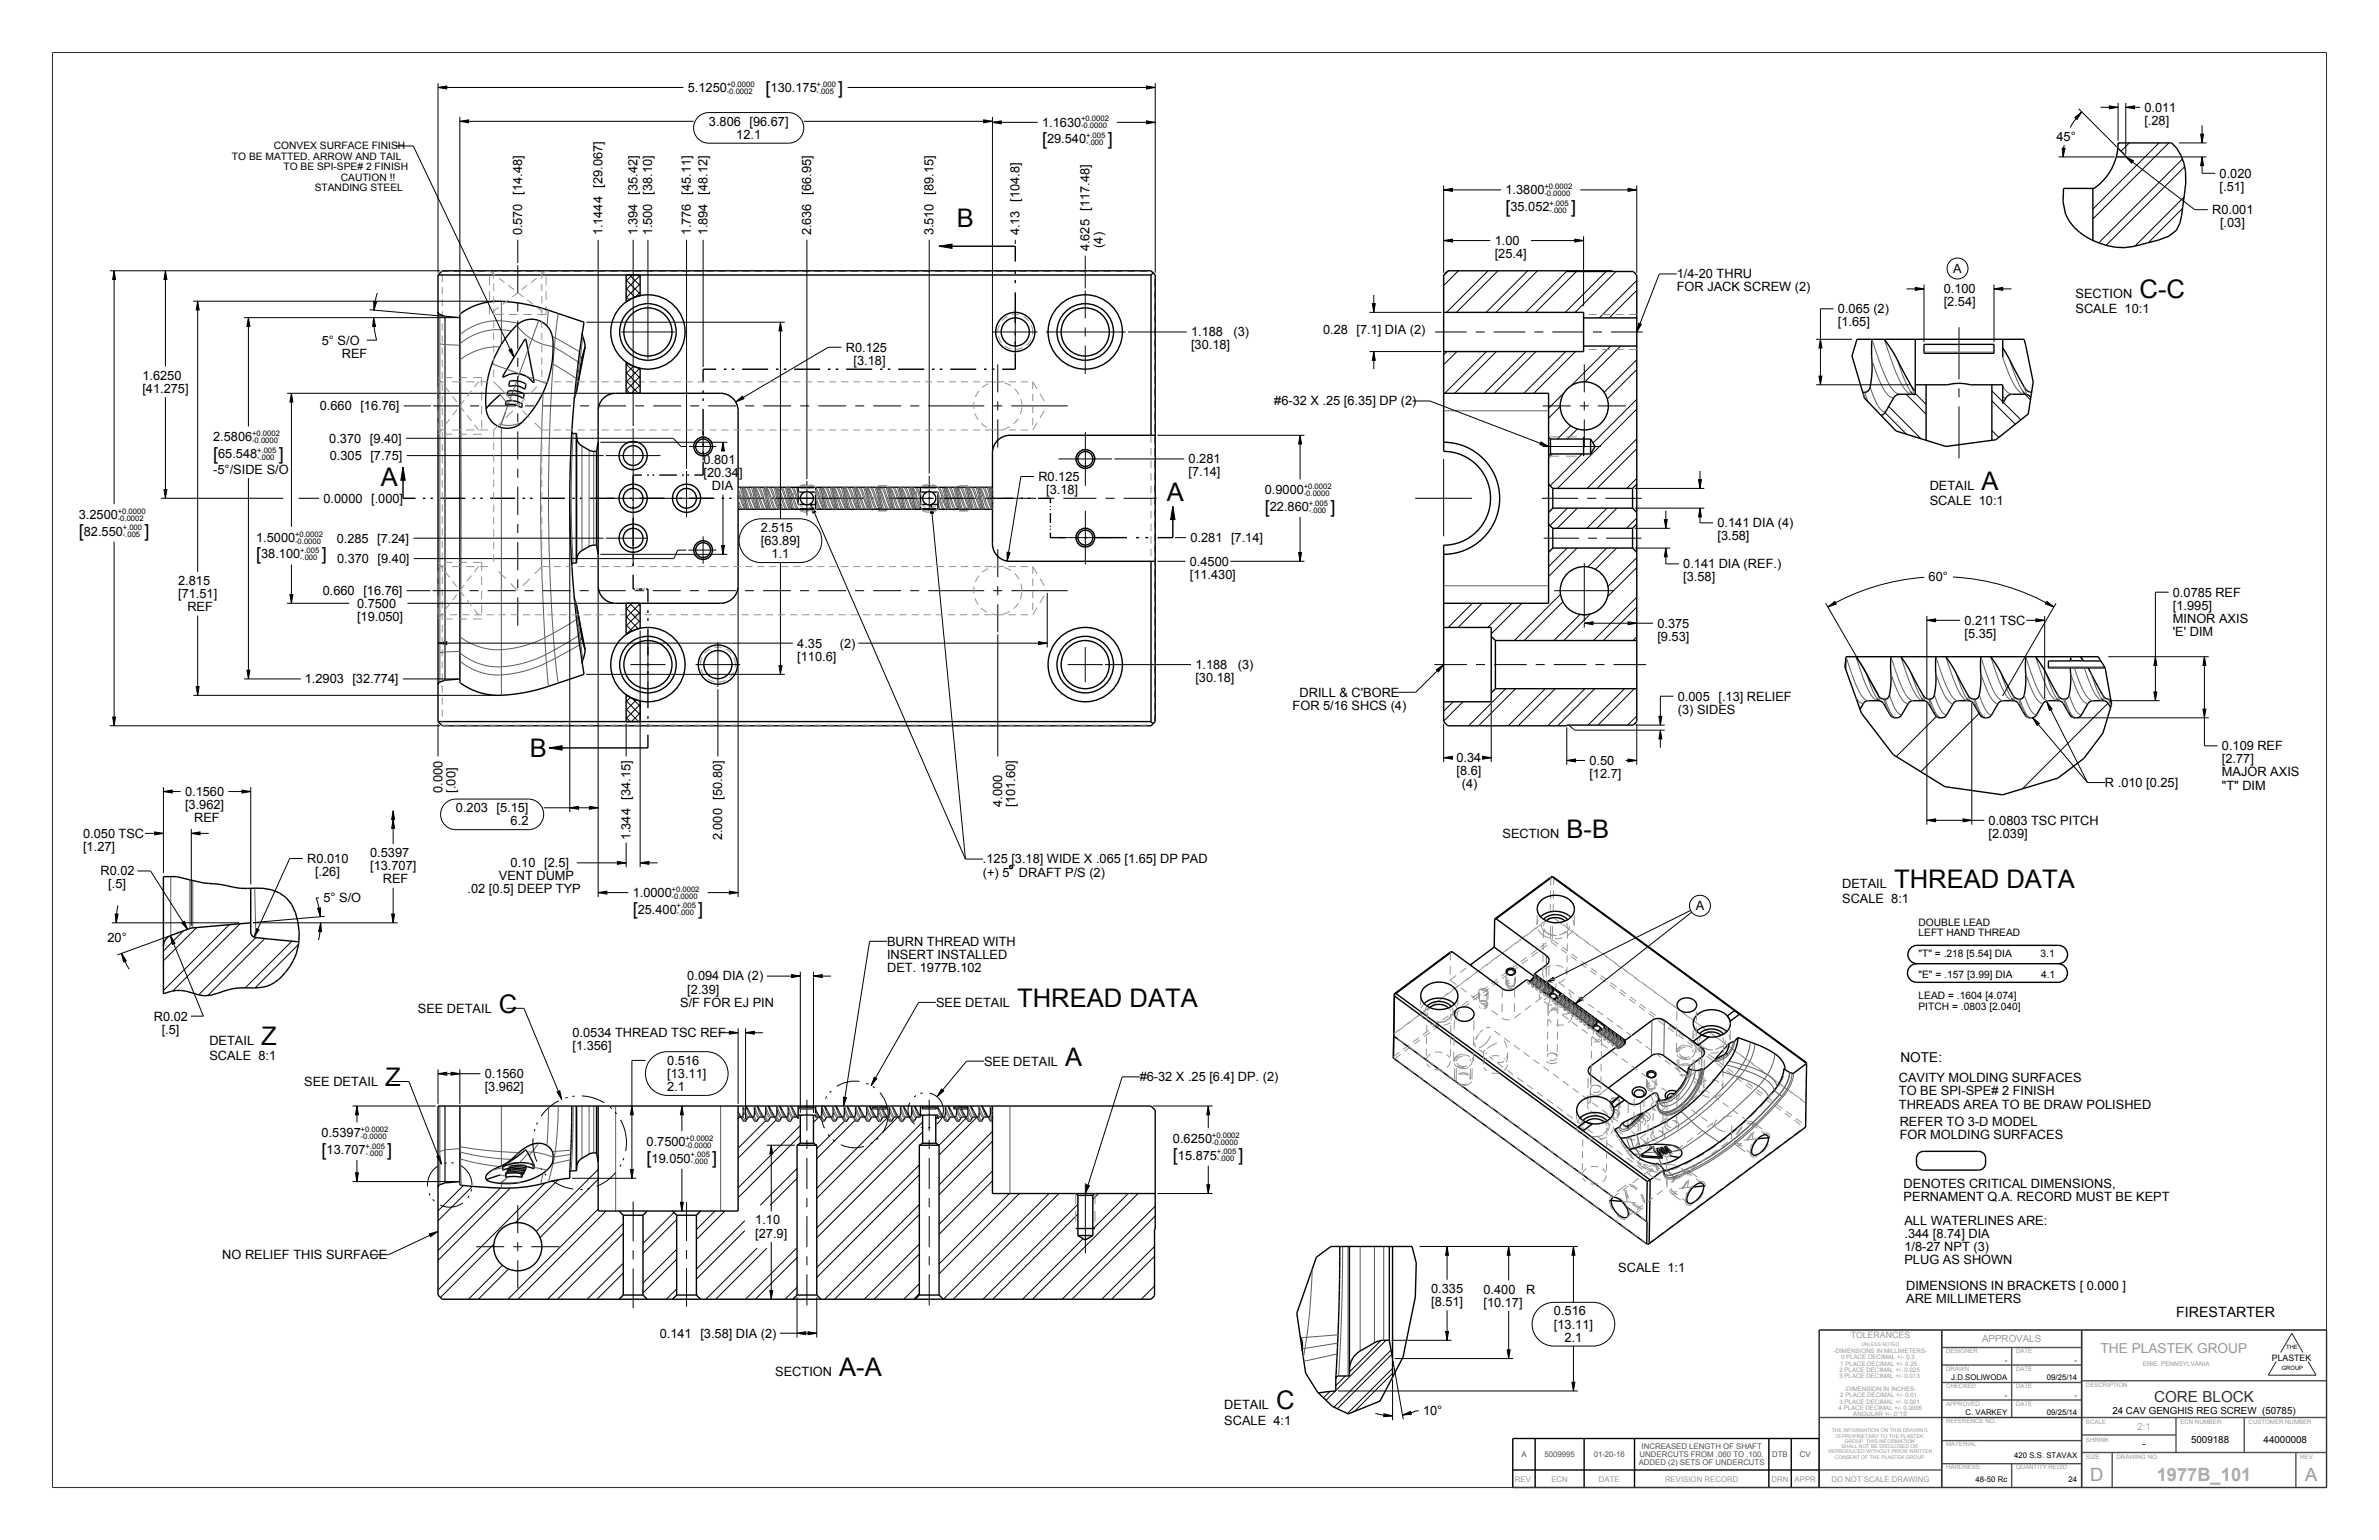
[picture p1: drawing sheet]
<svg xmlns="http://www.w3.org/2000/svg" width="864mm" height="559mm" viewBox="0 0 864 559" stroke-linecap="round" stroke-linejoin="round" font-family="sans-serif">
<defs><g id="words">
<g font-size="9.3">
<text x="347.3" y="82.5">B</text>
<text x="776.7" y="108">C-C</text>
<text x="138.2" y="176.3">A</text>
<text x="719.4" y="177.7">A</text>
<text x="423.6" y="182">A</text>
<text x="192.3" y="274.6">B</text>
<text x="568.7" y="304">B-B</text>
<text x="687.6" y="322.3">THREAD DATA</text>
<text x="369.2" y="365.3">THREAD DATA</text>
<text x="181.1" y="367.5">C</text>
<text x="94.8" y="379">Z</text>
<text x="386.7" y="386.6">A</text>
<text x="139.9" y="394">Z</text>
<text x="304.6" y="499.4">A-A</text>
<text x="463.3" y="511.3">C</text>
</g>
<g font-size="6.6" fill="#989898">
<text x="758.8" y="537.4">D</text>
<text x="836.8" y="537.4">A</text>
</g>
<text font-size="6.6" fill="#ababab" x="782.9" y="537.4">1977B_101</text>
<g font-size="6.5">
<text x="277.9" y="34">[</text>
<text x="304.3" y="34">]</text>
<text x="378.3" y="52.7">[</text>
<text x="402.1" y="52.7">]</text>
<text x="546.5" y="77.2">[</text>
<text x="570.3" y="77.2">]</text>
<text x="77.4" y="166.8">[</text>
<text x="101.2" y="166.8">]</text>
<text x="459.1" y="186">[</text>
<text x="482.9" y="186">]</text>
<text x="28.6" y="195">[</text>
<text x="52.4" y="195">]</text>
<text x="93" y="203.3">[</text>
<text x="116.8" y="203.3">]</text>
<text x="229.7" y="332.1">[</text>
<text x="253.5" y="332.1">]</text>
<text x="116.8" y="419.3">[</text>
<text x="140.6" y="419.3">]</text>
<text x="234.7" y="422.5">[</text>
<text x="258.5" y="422.5">]</text>
<text x="425.8" y="421.4">[</text>
<text x="449.6" y="421.4">]</text>
</g>
<text font-size="5.5" fill="#313131" x="782" y="508.7">CORE BLOCK</text>
<text font-size="5.2" x="790" y="477.9">FIRESTARTER</text>
<text font-size="5" x="689.9" y="385.2">NOTE:</text>
<text font-size="5" fill="#989898" x="762.5" y="491">THE PLASTEK GROUP</text>
<g font-size="4.6">
<text x="249.7" y="33.3">5.1250</text>
<text x="279.7" y="33.3">130.175</text>
<text x="778.4" y="40.5">0.011</text>
<text x="257.3" y="45.6">3.806 [96.67]</text>
<text x="378.3" y="46">1.1630</text>
<text x="778.4" y="45.3">[.28]</text>
<text x="267.3" y="50.4">12.1</text>
<text x="380.1" y="52">29.540</text>
<text x="746.5" y="51">45°</text>
<text x="805.7" y="64.5">0.020</text>
<text x="546.5" y="70.5">1.3800</text>
<text x="805.7" y="69.2">[.51]</text>
<text x="548.3" y="76.5">35.052</text>
<text x="803.1" y="77.7">R0.001</text>
<text x="805.9" y="82.4">[.03]</text>
<text x="189.5" y="85.4" transform="rotate(-90 189.5 85.4)">0.570 [14.48]</text>
<text x="218.7" y="85.4" transform="rotate(-90 218.7 85.4)">1.1444 [29.067]</text>
<text x="231.4" y="85.4" transform="rotate(-90 231.4 85.4)">1.394 [35.42]</text>
<text x="236.8" y="85.4" transform="rotate(-90 236.8 85.4)">1.500 [38.10]</text>
<text x="250.8" y="85.4" transform="rotate(-90 250.8 85.4)">1.776 [45.11]</text>
<text x="256.8" y="85.4" transform="rotate(-90 256.8 85.4)">1.894 [48.12]</text>
<text x="294.5" y="85.4" transform="rotate(-90 294.5 85.4)">2.636 [66.95]</text>
<text x="338.9" y="85.4" transform="rotate(-90 338.9 85.4)">3.510 [89.15]</text>
<text x="370.1" y="85.4" transform="rotate(-90 370.1 85.4)">4.13 [104.8]</text>
<text x="400.3" y="89.9" transform="rotate(-90 400.3 89.9)">(4)</text>
<text x="542.6" y="88.9">1.00</text>
<text x="395.5" y="91.2" transform="rotate(-90 395.5 91.2)">4.625 [117.48]</text>
<text x="542.6" y="93.6">[25.4]</text>
<text x="608.7" y="101">1/4-20 THRU</text>
<text x="709.1" y="99">A</text>
<text x="608.7" y="105.7">FOR JACK SCREW (2)</text>
<text x="705.6" y="106.4">0.100</text>
<text x="753.4" y="108">SECTION</text>
<text x="667.2" y="113.6">0.065 (2)</text>
<text x="705.6" y="111.2">[2.54]</text>
<text x="753.4" y="113.5">SCALE 10:1</text>
<text x="667.2" y="118.4">[1.65]</text>
<text x="116.8" y="125">5° S/O</text>
<text x="432.4" y="122">1.188</text>
<text x="447.8" y="122">(3)</text>
<text x="480.3" y="121">0.28 [7.1] DIA (2)</text>
<text x="124.1" y="129.8">REF</text>
<text x="307" y="127.6">R0.125</text>
<text x="432.4" y="126.8">[30.18]</text>
<text x="51.7" y="137.8">1.6250</text>
<text x="309.9" y="132.4">[3.18]</text>
<text x="51.7" y="142.5">[41.275]</text>
<text x="116.1" y="148.9">0.660 [16.76]</text>
<text x="462.6" y="147.1">#6-32 X .25 [6.35] DP (2)</text>
<text x="77.4" y="160.2">2.5806</text>
<text x="119.5" y="160.6">0.370 [9.40]</text>
<text x="79.2" y="166.2">65.548</text>
<text x="119.7" y="166.9">0.305 [7.75]</text>
<text x="77.4" y="171.9">-5°/SIDE S/O</text>
<text x="255.4" y="168.4">0.801</text>
<text x="255.4" y="173.1">[20.34]</text>
<text x="431.5" y="168.1">0.281</text>
<text x="431.5" y="172.9">[7.14]</text>
<text x="258.5" y="177.9">DIA</text>
<text x="376.9" y="174.5">R0.125</text>
<text x="379.8" y="179.3">[3.18]</text>
<text x="459.1" y="179.3">0.9000</text>
<text x="700.5" y="177.7">DETAIL</text>
<text x="117.4" y="182.4">0.0000 [.000]</text>
<text x="460.9" y="185.4">22.860</text>
<text x="700.5" y="183.2">SCALE 10:1</text>
<text x="28.6" y="188.3">3.2500</text>
<text x="623.5" y="191.3">0.141 DIA (4)</text>
<text x="30.4" y="194.3">82.550</text>
<text x="93" y="196.6">1.5000</text>
<text x="122.2" y="196.9">0.285 [7.24]</text>
<text x="276.2" y="193">2.515</text>
<text x="276.2" y="197.8">[63.89]</text>
<text x="432.1" y="196.7">0.281 [7.14]</text>
<text x="623.5" y="196.1">[3.58]</text>
<text x="94.8" y="202.6">38.100</text>
<text x="280.1" y="202.5">1.1</text>
<text x="122.4" y="204.3">0.370 [9.40]</text>
<text x="431.9" y="205.3">0.4500</text>
<text x="611.1" y="206.2">0.141 DIA (REF.)</text>
<text x="64.7" y="212.3">2.815</text>
<text x="117.2" y="215.9">0.660 [16.76]</text>
<text x="431.9" y="210">[11.430]</text>
<text x="611.1" y="210.9">[3.58]</text>
<text x="700.1" y="210.8">60°</text>
<text x="64.7" y="217">[71.51]</text>
<text x="68" y="221.8">REF</text>
<text x="129.6" y="220.5">0.7500</text>
<text x="788.8" y="216.5">0.0785 REF</text>
<text x="788.8" y="221.2">[1.995]</text>
<text x="129.6" y="225.3">[19.050]</text>
<text x="601.6" y="227.7">0.375</text>
<text x="713.1" y="226.7">0.211 TSC</text>
<text x="788.8" y="226">MINOR AXIS</text>
<text x="601.6" y="232.5">[9.53]</text>
<text x="713.1" y="231.4">[5.35]</text>
<text x="788.8" y="230.8">'E' DIM</text>
<text x="289.4" y="235">4.35</text>
<text x="289.4" y="239.7">[110.6]</text>
<text x="304.8" y="235">(2)</text>
<text x="433.9" y="242.7">1.188</text>
<text x="449.4" y="242.7">(3)</text>
<text x="110.6" y="247.9">1.2903 [32.774]</text>
<text x="433.9" y="247.5">[30.18]</text>
<text x="469.2" y="257.5">FOR 5/16 SHCS (4)</text>
<text x="471.8" y="252.8">DRILL &amp; C'BORE</text>
<text x="609.1" y="254.2">0.005 [.13] RELIEF</text>
<text x="609.1" y="259">(3) SIDES</text>
<text x="806.6" y="272.2">0.109 REF</text>
<text x="528.7" y="276.5">0.34</text>
<text x="528.7" y="281.3">[8.6]</text>
<text x="577" y="277.5">0.50</text>
<text x="806.6" y="277">[2.77]</text>
<text x="806.6" y="281.8">MAJOR AXIS</text>
<text x="160.6" y="287.6" transform="rotate(-90 160.6 287.6)">0.000</text>
<text x="165.4" y="287.6" transform="rotate(-90 165.4 287.6)">[.00]</text>
<text x="530.7" y="286.1">(4)</text>
<text x="577" y="282.3">[12.7]</text>
<text x="764.1" y="285.5">R .010 [0.25]</text>
<text x="806.6" y="286.5">&quot;T&quot; DIM</text>
<text x="67.2" y="288.8">0.1560</text>
<text x="67.2" y="293.6">[3.962]</text>
<text x="363.8" y="292.8" transform="rotate(-90 363.8 292.8)">4.000</text>
<text x="368.6" y="292.8" transform="rotate(-90 368.6 292.8)">[101.60]</text>
<text x="70.5" y="298.3">REF</text>
<text x="165.5" y="294.7">0.203 [5.15]</text>
<text x="185.4" y="299.5">6.2</text>
<text x="721.9" y="299.2">0.0803 TSC PITCH</text>
<text x="30.2" y="304">0.050 TSC</text>
<text x="228.9" y="304.9" transform="rotate(-90 228.9 304.9)">1.344 [34.15]</text>
<text x="262.2" y="304.9" transform="rotate(-90 262.2 304.9)">2.000 [50.80]</text>
<text x="545.4" y="304">SECTION</text>
<text x="721.9" y="304">[2.039]</text>
<text x="30.2" y="308.7">[1.27]</text>
<text x="134.4" y="311">0.5397</text>
<text x="36.5" y="317.6">R0.02</text>
<text x="111.5" y="313.1">R0.010</text>
<text x="114.4" y="317.9">[.26]</text>
<text x="134.4" y="315.8">[13.707]</text>
<text x="185.4" y="314.7">0.10 [2.5]</text>
<text x="356.8" y="313.3">.125 [3.18] WIDE X .065 [1.65] DP PAD</text>
<text x="39.3" y="322.4">[.5]</text>
<text x="139" y="320.5">REF</text>
<text x="181.1" y="319.4">VENT DUMP</text>
<text x="356.8" y="318.1">(+) 5</text>
<text x="369.9" y="318.1">DRAFT P/S (2)</text>
<text x="668.7" y="322.3">DETAIL</text>
<text x="117.4" y="327.4">5° S/O</text>
<text x="169.8" y="324.2">.02 [0.5] DEEP TYP</text>
<text x="229.7" y="325.5">1.0000</text>
<text x="668.7" y="327.8">SCALE 8:1</text>
<text x="231.5" y="331.5">25.400</text>
<text x="615.6" y="330.2">A</text>
<text x="39" y="341.9">20°</text>
<text x="322" y="343.1">BURN THREAD WITH</text>
<text x="322" y="347.9">INSERT INSTALLED</text>
<text x="322" y="352.7">DET. 1977B.102</text>
<text x="249.5" y="355.8">0.094 DIA (2)</text>
<text x="246.9" y="365.3">S/F FOR EJ PIN</text>
<text x="249.5" y="360.5">[2.39]</text>
<text x="339.8" y="365.3">SEE DETAIL</text>
<text x="55.9" y="370.3">R0.02</text>
<text x="151.7" y="367.5">SEE DETAIL</text>
<text x="58.7" y="375.1">[.5]</text>
<text x="207.8" y="376.3">0.0534 THREAD TSC REF</text>
<text x="76" y="379">DETAIL</text>
<text x="207.8" y="381.1">[1.356]</text>
<text x="76" y="384.6">SCALE 8:1</text>
<text x="242.2" y="386.4">0.516</text>
<text x="357.2" y="386.6">SEE DETAIL</text>
<text x="110.4" y="394">SEE DETAIL</text>
<text x="176" y="391.2">0.1560</text>
<text x="176" y="396">[3.962]</text>
<text x="242.2" y="391.1">[13.11]</text>
<text x="242.2" y="395.9">2.1</text>
<text x="413.7" y="392.3">#6-32 X .25 [6.4] DP. (2)</text>
<text x="689.3" y="392.7">CAVITY MOLDING SURFACES</text>
<text x="689.3" y="397.5">TO BE SPI-SPE# 2 FINISH</text>
<text x="689.3" y="402.2">THREADS AREA TO BE DRAW POLISHED</text>
<text x="116.8" y="412.7">0.5397</text>
<text x="689.6" y="408.6">REFER TO 3-D MODEL</text>
<text x="689.6" y="413.4">FOR MOLDING SURFACES</text>
<text x="118.6" y="418.7">13.707</text>
<text x="234.7" y="415.8">0.7500</text>
<text x="425.8" y="414.8">0.6250</text>
<text x="236.5" y="421.9">19.050</text>
<text x="427.6" y="420.8">15.875</text>
<text x="691" y="431.2">DENOTES CRITICAL DIMENSIONS,</text>
<text x="691" y="436">PERNAMENT Q.A. RECORD MUST BE KEPT</text>
<text x="274.2" y="444.3">1.10</text>
<text x="274.2" y="449.1">[27.9]</text>
<text x="691.3" y="444.5">ALL WATERLINES ARE:</text>
<text x="691.3" y="449.3">.344 [8.74] DIA</text>
<text x="691.3" y="454">1/8-27 NPT (3)</text>
<text x="80.7" y="456.9">NO RELIEF THIS SURFACE</text>
<text x="587.4" y="461.6">SCALE 1:1</text>
<text x="691.3" y="458.8">PLUG AS SHOWN</text>
<text x="692" y="468">DIMENSIONS IN BRACKETS [ 0.000 ]</text>
<text x="519.5" y="469.1">0.335</text>
<text x="519.5" y="473.9">[8.51]</text>
<text x="538.5" y="469.4">0.400</text>
<text x="554" y="469.4">R</text>
<text x="692" y="472.7">ARE MILLIMETERS</text>
<text x="538.5" y="474.1">[10.17]</text>
<text x="564.1" y="477.3">0.516</text>
<text x="239.5" y="485.4">0.141 [3.58] DIA (2)</text>
<text x="564.1" y="482.1">[13.11]</text>
<text x="568" y="486.8">2.1</text>
<text x="281.4" y="499.4">SECTION</text>
<text x="444.4" y="511.3">DETAIL</text>
<text x="516.6" y="513.5">10°</text>
<text x="444.4" y="516.9">SCALE 4:1</text>
</g>
<g font-size="3.7">
<text x="84.2" y="58.1">TO BE MATTED. ARROW AND TAIL</text>
<text x="99.4" y="54.2">CONVEX SURFACE FINISH</text>
<text x="102.9" y="61.9">TO BE SPI-SPE# 2 FINISH</text>
<text x="123.7" y="65.7">CAUTION !!</text>
<text x="114.2" y="69.5">STANDING STEEL</text>
<text x="696.4" y="336">DOUBLE LEAD</text>
<text x="696.4" y="339.8">LEFT HAND THREAD</text>
<text x="696.4" y="347.4">&quot;T&quot; = .218 [5.54] DIA</text>
<text x="740.7" y="347.4">3.1</text>
<text x="696.4" y="355">&quot;E&quot; = .157 [3.99] DIA</text>
<text x="740.9" y="355">4.1</text>
<text x="696.4" y="362.6">LEAD = .1604 [4.074]</text>
<text x="696.4" y="366.4">PITCH = .0803 [2.040]</text>
</g>
<text font-size="3.5" fill="#989898" x="719.5" y="487">APPROVALS</text>
<g font-size="3.5">
<text x="766.8" y="513.1">24 CAV GENGHIS REG SCREW (50785)</text>
<text x="777.7" y="525.1">-</text>
<text x="795.4" y="523.6">5009188</text>
<text x="821.7" y="523.6">44000008</text>
</g>
<text font-size="3.5" fill="#ababab" x="775.9" y="518.8">2:1</text>
<text font-size="3.2" fill="#989898" x="671.8" y="485.6">TOLERANCES</text>
<text font-size="3.2" x="824.7" y="493.7">PLASTEK</text>
<g font-size="2.8">
<text x="263.8" y="31.4">+0.0000</text>
<text x="263.8" y="34">-0.0002</text>
<text x="296.4" y="31.4">+.000</text>
<text x="296.4" y="34">-.005</text>
<text x="392.4" y="44.1">+0.0002</text>
<text x="392.4" y="46.6">-0.0000</text>
<text x="394.2" y="50.1">+.005</text>
<text x="394.2" y="52.7">-.000</text>
<text x="560.6" y="68.6">+0.0002</text>
<text x="560.6" y="71.1">-0.0000</text>
<text x="562.4" y="74.6">+.005</text>
<text x="562.4" y="77.2">-.000</text>
<text x="91.5" y="158.2">+0.0002</text>
<text x="91.5" y="160.8">-0.0000</text>
<text x="93.3" y="164.3">+.005</text>
<text x="93.3" y="166.8">-.000</text>
<text x="473.3" y="177.4">+0.0002</text>
<text x="473.3" y="180">-0.0000</text>
<text x="475.1" y="183.5">+.005</text>
<text x="475.1" y="186">-.000</text>
<text x="42.7" y="186.4">+0.0000</text>
<text x="42.7" y="189">-0.0002</text>
<text x="44.6" y="192.4">+.000</text>
<text x="44.6" y="195">-.005</text>
<text x="107.1" y="194.7">+0.0002</text>
<text x="107.1" y="197.2">-0.0000</text>
<text x="108.9" y="200.7">+.005</text>
<text x="108.9" y="203.3">-.000</text>
<text x="243.8" y="323.6">+0.0002</text>
<text x="243.8" y="326.1">-0.0000</text>
<text x="245.6" y="329.6">+.005</text>
<text x="245.6" y="332.1">-.000</text>
<text x="130.9" y="410.8">+0.0002</text>
<text x="130.9" y="413.3">-0.0000</text>
<text x="248.9" y="413.9">+0.0002</text>
<text x="439.9" y="412.9">+0.0002</text>
<text x="132.7" y="416.8">+.005</text>
<text x="132.7" y="419.3">-.000</text>
<text x="248.9" y="416.5">-0.0000</text>
<text x="250.7" y="420">+.005</text>
<text x="439.9" y="415.4">-0.0000</text>
<text x="441.7" y="418.9">+.005</text>
<text x="250.7" y="422.5">-.000</text>
<text x="441.7" y="421.4">-.000</text>
<text x="727.7" y="494.4">-</text>
<text x="753.1" y="494.4">-</text>
<text x="708.3" y="500.8">J.D.SOLIWODA</text>
<text x="743" y="500.8">09/25/14</text>
<text x="727.7" y="507.1">-</text>
<text x="753.1" y="507.1">-</text>
<text x="713.5" y="513.5">C. VARKEY</text>
<text x="743" y="513.5">09/25/14</text>
<text x="731.2" y="529.2">420 S.S. STAVAX</text>
<text x="717.2" y="537.7">48-50 Rc</text>
<text x="750.9" y="537.7">24</text>
</g>
<g font-size="2.8" fill="#4f4f4f">
<text x="595.9" y="525.7">INCREASED LENGTH OF SHAFT</text>
<text x="552.3" y="528.7">A</text>
<text x="560.6" y="528.7">5009995</text>
<text x="578.5" y="528.7">01-20-16</text>
<text x="594.9" y="531.7">ADDED (2) SETS OF UNDERCUTS</text>
<text x="595.2" y="528.7">UNDERCUTS FROM .060 TO .100.</text>
<text x="643.3" y="528.7">DTB</text>
<text x="653.4" y="528.7">CV</text>
</g>
<g font-size="2.8" fill="#989898">
<text x="549.9" y="537.6">REV.</text>
<text x="563.2" y="537.6">ECN</text>
<text x="580.4" y="537.6">DATE</text>
<text x="604.4" y="537.6">REVISION RECORD</text>
<text x="643.1" y="537.6">DRN</text>
<text x="651.5" y="537.6">APPR</text>
<text x="664.8" y="537.6">DO NOT SCALE DRAWING</text>
</g>
<text font-size="2.3" fill="#989898" x="777.8" y="495.7">ERIE, PENNSYLVANIA</text>
<g font-size="2.2" fill="#989898">
<text x="665.6" y="491">-DIMENSIONS IN MILLIMETERS-</text>
<text x="706.4" y="491">DESIGNER</text>
<text x="731.8" y="491">DATE</text>
<text x="667.7" y="497.8">2 PLACE DECIMAL +/- 0.025</text>
<text x="668" y="495.6">1 PLACE DECIMAL +/- 0.25</text>
<text x="668.3" y="493.3">0 PLACE DECIMAL +/- 0.3</text>
<text x="706.4" y="497.4">DRAWN</text>
<text x="731.8" y="497.4">DATE</text>
<text x="667.7" y="500.1">3 PLACE DECIMAL +/- 0.013</text>
<text x="706.4" y="503.7">CHECKED</text>
<text x="731.8" y="503.7">DATE</text>
<text x="757.2" y="503.4">DESCRIPTION</text>
<text x="667.7" y="509.3">3 PLACE DECIMAL +/- 0.001</text>
<text x="668" y="507">2 PLACE DECIMAL +/- 0.01</text>
<text x="669.6" y="504.7">-DIMENSION IN INCHES-</text>
<text x="667.4" y="511.6">4 PLACE DECIMAL +/- 0.0005</text>
<text x="672.8" y="513.8">ANGULAR +/- 0°15'</text>
<text x="706.4" y="510.1">APPROVED</text>
<text x="731.8" y="510.1">DATE</text>
<text x="706.4" y="516.4">REFERENCE NO.</text>
<text x="757.2" y="516.7">SCALE</text>
<text x="791.5" y="516.7">ECN NUMBER</text>
<text x="816.3" y="516.7">CUSTOMER NUMBER</text>
<text x="706.4" y="524.8">MATERIAL</text>
<text x="757.2" y="523.1">SHRINK</text>
<text x="706.4" y="533.2">HARDNESS</text>
<text x="731.8" y="533.2">QUANTITY REQ'D</text>
<text x="757.2" y="529.4">SIZE</text>
<text x="768.3" y="529.4">DRAWING NO.</text>
<text x="835" y="529.4">REV.</text>
</g>
<g font-size="2.1">
<text x="829.9" y="489.6">THE</text>
<text x="828.3" y="497">GROUP</text>
</g>
<g font-size="1.9" fill="#989898">
<text x="665" y="519.7">THE INFORMATION ON THIS DRAWING</text>
<text x="666.5" y="521.7">IS PROPRIETARY TO THE PLASTEK</text>
<text x="663.7" y="527.4">REPRODUCED WITHOUT PRIOR WRITTEN</text>
<text x="668.4" y="525.5">SHALL NOT BE DISCLOSED OR</text>
<text x="669.6" y="523.6">GROUP. THIS INFORMATION</text>
<text x="666" y="529.3">CONSENT OF THE PLASTEK GROUP.</text>
</g>
<text font-size="1.8" fill="#989898" x="675.7" y="488.3">UNLESS NOTED</text>
</g></defs>
<g fill="#000">
<path d="M159 31.7l3.2-.5v1.1zM416.2 31.2l3.2 .5-3.2 .6zM765.7 38.4l3.2 .5-3.2 .6zM771.7 38.9l3.1-.5v1.1zM166.9 44l3.2-.5v1.1zM360.3 44.4l3.1-.5v1zM357.1 43.5l3.2 .5-3.2 .6zM416.2 43.9l3.2 .5-3.2 .5zM748.6 53.7l1.1 .1-.8 3.1zM753.2 42.6l2.5-2-1.7 2.7zM771.6 56.8l2.9 1.6-.7 .8zM799.4 56.9l.5 3.2h-1.1z"/>
<path d="M798.8 48.7h1.1l-.5 3.2zM524.1 68.9l3.1-.5v1zM591 68.4l3.2 .5-3.2 .5zM41.4 98.3l.6 3.1h-1.1zM60.1 98.3l.5 3.1h-1.1zM340.8 89.3l4.8-.8v1.6zM524.1 87.3l3.1-.5v1zM571.7 86.8l3.2 .5-3.2 .5zM71.8 109.3l.5 3.2h-1.1zM90.2 115.3l.5 3.1h-1.1zM135.6 115.3l.7 3.1-1 .1zM135.7 109.3l1 .2-.9 3z"/>
<path d="M283.3 116.9l.5 3.2h-1zM498.2 110.2h1l-.5 3.1zM695.3 104.3l3.1 .5-3.1 .6zM723.8 104.8l3.2-.5v1.1zM184.8 127l.9-.4 .9 3.1zM498.7 127.6l.5 3.1h-1zM594.8 117.3l1 .4-1.6 2.8zM660.8 123.1l.6 3.2h-1.1zM660.3 136.5h1.1l-.6 3.1zM105.8 142.7l.5 3.2h-1.1zM267.1 145.8l2.4-2 .6 .9zM471.9 157.9l.6 3.2h-1.1z"/>
<path d="M146.3 169.5l.8 4.8h-1.6zM262.4 160.5l.6 3.1h-1.1zM559.4 160.4l2.8 1.6-3.2-.6zM616.6 174.1h1l-.5 3.1zM59.5 177.6h1.1l-.5 3.2zM294.3 183l1.8 2.7-1 .5zM338 183l.9 3.2-1.1 .1zM425.7 183.8l.8 4.7h-1.6zM604.2 188.5h1l-.5 3.2zM604.7 198.9l.5 3.1h-1zM617.1 184.4l.5 3.2h-1zM105.2 215.7h1.1l-.5 3.2z"/>
<path d="M261.9 198h1.1l-.6 3.1zM365.6 200.4l1 .1-1 3.1zM471.4 200.5h1.1l-.6 3.2zM159 233.4l3.2-.6v1.1zM377 232.8l3.2 .6-3.2 .5zM575.1 226.1l3.2-.5v1.1zM591 225.6l3.2 .5-3.2 .6zM663.5 220.2l2.5-2 .6 1zM699.5 225.1l3.1-.5v1zM739.1 224.6l3.1 .5-3.1 .5zM743 218.2l2.6 2-3.1-1zM782.4 238.3l.6 3.2h-1.1z"/>
<path d="M800.2 238.3l.6 3.2h-1.1zM71.2 249.1h1.1l-.5 3.2zM89.6 243.2h1.1l-.5 3.2zM282.8 241.5h1l-.5 3.2zM521.4 243l2.7-1.8-1.9 2.6zM743 254.7l1.9 2.6-.9 .5zM781.9 251.1h1.1l-.6 3.2zM40.9 260.2h1.1l-.6 3.2zM199.3 271.4l4.7-.8v1.6zM524.1 275l3.1-.6v1.1zM538.2 274.4l3.1 .6-3.1 .5zM568.8 275.9l3.1-.5v1.1z"/>
<path d="M591 275.4l3.2 .5-3.2 .6zM602.2 259.9h1.1l-.6 3.2zM602.7 264.9l.6 3.2h-1.1zM737.9 260.4l2.4 2.1-.8 .7zM799.7 257.3h1.1l-.6 3.2zM59.3 287.2l3.2-.5v1.1zM87.8 286.7l3.2 .5-3.2 .6zM142.7 294.2l.5 3.2h-1zM142.7 297.4l.5 3.1h-1zM206.8 293.1l3.2-.5v1zM214 292.6l3.1 .5-3.1 .5zM699.5 297.7l3.1-.6v1.1z"/>
<path d="M712.6 297.1l3.2 .6-3.2 .5zM56.1 301.9l3.2 .5-3.2 .5zM69.4 302.4l3.2-.5v1zM224.1 312.6l3.2 .5-3.2 .5zM232.4 313.1l3.2-.5v1zM41.8 331.7h1.1l-.7 3.2zM61.8 339.5l1.7 2.7-.9 .4zM66 334.9l.9-.6 1.3 3zM115.3 329.6l1.1-.2-.1 3.2zM116.4 334.9l.3 3.2-1-.1zM142.2 331.7h1l-.5 3.2zM217.1 323.9l3.2-.5v1z"/>
<path d="M264.8 323.4l3.1 .5-3.1 .5zM44.1 345.9l1.8 2.8-1 .4zM93.1 336.9l.9 .5-1.8 2.6zM287.3 353.6l3.2 .6-3.2 .5zM295.3 354.2l3.2-.6v1.1zM561.2 356.5l2.6-1.9 .5 1zM264.8 374.2l3.1 .5-3.1 .6zM270.6 374.7l3.2-.5v1.1zM573.9 361.9l.7 .8-2.9 1.6zM159 389.6l3.2-.5v1zM163.8 389.1l3.1 .5-3.1 .5zM202.2 396.2l1-.4 .7 3.1z"/>
<path d="M317.4 390.9l.9 .5-2 2.5zM341.8 395.2l.8 .7-2.5 2.1zM129.6 401.3l.5 3.2h-1.1zM229.4 401.3l.5 3.2h-1.1zM247.5 401.3l.6 3.2h-1.1zM280 415.6l.5 3.1h-1.1zM306.2 398.1l1.1 .2-1.1 3zM438.6 401.3l.5 3.2h-1zM129 425.6h1.1l-.5 3.1zM158.6 419.7l1-.4 .7 3.1zM228.8 424.4h1.1l-.5 3.2zM247 436.3h1.1l-.6 3.1z"/>
<path d="M394.4 429.9l1.1 .3-1.5 2.9zM438.1 429.9h1l-.5 3.2zM155.9 447.7l3.1-.9-2.6 1.9zM525.3 452.3l.5 3.2h-1zM547.7 452.3l.5 3.2h-1.1zM571.2 452.3l.5 3.2h-1.1zM279.4 468.3h1.1l-.5 3.1zM289.3 483.8l3.2-.6v1.1zM293.3 483.2l3.2 .6-3.2 .5zM524.8 483.2h1l-.5 3.1zM547.1 489.8h1.1l-.5 3.2zM502.4 513l3.1 .8-3.2 .3z"/>
<path d="M509.1 513.5l3-1.3 .2 1zM570.6 501.6h1.1l-.5 3.1z"/>
</g>
<g fill="none" stroke="#000" stroke-width=".36">
<path d="M159 31.7l3.2-.5v1.1zM159 30.2v68.8M159 31.7h89.1M307.7 31.7h111.7M416.2 31.2l3.2 .5-3.2 .6zM419.4 30.2v68.8M754.6 39.5l13.8 13.8M762.5 38.9h6.4M765.7 38.4l3.2 .5-3.2 .6zM768.9 37.4v13.7M771.7 38.9l3.1-.5v1.1zM771.7 37.4v18.5"/>
<path d="M771.7 38.9h5.2M143.7 53h6.3l36.6 76.7M166.9 44l3.2-.5v1.1zM166.9 42.4v71M166.9 44h84.9M253.4 42.5l.7-.6a5.5 5.5 0 0 1 3.2-1.1h28.9a5.6 5.6 0 0 1 5.6 5.6 5.6 5.6 0 0 1-5.6 5.6h-28.9a5.6 5.6 0 0 1-5.1-3.5 5.6 5.6 0 0 1 1.2-6zM291.8 44h68.5M357.1 43.5l3.2 .5-3.2 .6zM360.3 44.4l3.1-.5v1zM360.3 42.4v121.1M360.3 44.4h16.4M405.5 44.4h13.9"/>
<path d="M416.2 43.9l3.2 .5-3.2 .5zM747.3 56.9h20.3M748.6 53.7l1.1 .1-.8 3.1zM749.3 52.6l-.4 4.3M753.2 42.6l2.5-2-1.7 2.7zM755.7 40.6l-2.3 2.7-1.9 3M769.4 51.9l-.5 .4M771.6 56.8l2.9 1.6-.7 .8zM771.6 56.8l25.1 19.3h4.8M772.1 56.9h28.9M773 51.9l-3 3M783.7 51.9l-24 24"/>
<path d="M787.3 51.9l-27.6 27.5M790.9 51.9h10.1M792.2 57.7l-30.4 30.4M798.8 48.7h1.1l-.5 3.2zM799.4 56.9l.5 3.2h-1.1zM799.4 56.9v6h4.7M799.4 45.5v6.4M524.1 68.9l3.1-.5v1zM524.1 67.3v31.7M524.1 68.9h20.8M573.7 68.9h20.5M591 68.4l3.2 .5-3.2 .5z"/>
<path d="M594.2 67.3v31.7M792.3 75.7l-12.4 12.3M792.8 71.5l-17.7 17.8M793 60.5l-28.5 28.5M39.8 98.3h119.9M41.4 98.3l.6 3.1h-1.1zM41.4 98.3v84.6M60.1 98.3l.5 3.1h-1.1zM60.1 98.3v34.7M188 87v8.4M217.1 87v61.3M229.8 87v67.6"/>
<path d="M235.2 87v22.9M249.2 87v83.1M255.2 87v46.2M292.9 87v86.8M337.3 87v84.8M340.8 89.3l4.8-.8v1.6zM368.6 87v1.5M394 92.8v11.8M524.1 87.3l3.1-.5v1zM524.1 87.3h16.9M525.8 98.3l-1.7 1.7M529.4 98.3l-5.3 5.3"/>
<path d="M540.2 98.3l-15.1 15M543.8 98.3l-15.1 15M554.6 98.3l-15.1 15M555.7 87.3h19.2M558.1 98.3l-15 15M568.8 98.4l-15 14.9M571.7 86.8l3.2 .5-3.2 .5zM572.3 98.5l-14.9 14.8M574.9 85.7v25.4M583 98.5l-14.8 14.8M586.6 98.5l-14.8 14.8M608.7 99.4h-6.4l-8.1 21.1"/>
<path d="M70.2 109.3h109.9M71.8 109.3l.5 3.2h-1.1zM71.8 109.3v98.2M88.6 115.3h77.5M90.2 115.3l.5 3.1h-1.1zM90.2 115.3v39.5M134.2 112.4l26.7 2.3M135.6 115.3l.7 3.1-1 .1zM135.6 115.3l.3 3.6 .8 4.5h-3.6M135.7 109.3l1 .2-.9 3zM136.9 106.3l-1.1 6.2M212.8 116.9h72.1"/>
<path d="M283.3 116.9l.5 3.2h-1zM283.3 116.9v71.4M497.1 113.3h26.2M498.2 110.2h1l-.5 3.1zM498.7 107v6.3M594.2 101.8l-13.6 13.6M594.2 105.3l-10 10.1M594.8 117.3l1 .4-1.6 2.8zM665.6 112.1h-4.8v27.5M692.1 104.8h6.3M695.3 104.3l3.1 .5-3.1 .6zM698.4 103.2v21"/>
<path d="M723.8 104.8l3.2-.5v1.1zM723.8 103.2v21M723.8 104.8h6.4M184.8 127l.9-.4 .9 3.1zM305.5 126h-4.8l-33.6 19.8M409.5 120.5h21.3M497.1 127.6h26.2M498.7 127.6l.5 3.1h-1zM498.7 127.6v6.3M525.2 127.6l-1.1 1.2M528.8 127.6l-4.7 4.7M539.6 127.6l-15.1 15.1"/>
<path d="M543.2 127.6l-15.1 15.1M554 127.6l-15.2 15.1M557.6 127.6l-15.2 15.1M568.3 127.6l-15.1 15.1M571.9 127.6l-15.1 15.1M584.7 125.6l-14.4 14.4M588.3 125.6l-13 12.9M594.2 130.5l-11.9 11.8M594.2 134.1l-10.7 10.7M659.3 139.6h34.2M659.3 123.1h13M660.3 136.5h1.1l-.6 3.1z"/>
<path d="M660.8 123.1l.6 3.2h-1.1zM60.1 144.1v36.7M104.2 142.7h118.5M105.8 142.7l.5 3.2h-1.1zM105.8 142.7v48.5M146.5 147.3h9.9M147.4 159h97l2.8 3h2.1M267.1 145.8l2.4-2 .6 .9zM420.1 157.9h53.4M471.9 157.9l.6 3.2h-1.1zM471.9 157.9v16M512.7 145.5h6.3l43.2 16.5"/>
<path d="M566.4 147.5l-4.2 4.2M567.8 142.5l-5.6 5.6M570.2 154.5l-4.9 4.8M572.6 155.6l-3.7 3.7M594.2 144.9l-15.9 15.9M594.2 148.5l-28.8 28.7M594.2 159.2l-18 18M684.3 149.7l7.8 7.9M685.6 147.5l11.7 11.7M692 143.1l7.2 7.2M695.3 142.8l3.9 3.9M723.1 156.2l2.5 2.5"/>
<path d="M723.1 145.4l8.5 8.5M723.1 141.8l3.9 4M727.2 146l6.4 6.4M735.1 143.1l2 2M59.5 177.6h1.1l-.5 3.2zM90.2 173.5v72.9M146.3 169.5l.8 4.8h-1.6zM147.6 165.3h71.5M217.9 160.5h46.1M262.4 160.5l.6 3.1h-1.1zM262.4 160.5v3.1M262.4 179.5v21.6"/>
<path d="M375.3 172.9h-4.7l-5 30.7M404.5 166.5h25.4M559.4 160.4l2.8 1.6-3.2-.6zM563.5 164.7l-1.3 1.4M574.3 164.7l-11.6 11.6M593.4 177.2h25.3M594.2 162.8l-14.4 14.4M594.2 173.6l-3.7 3.6M616.6 174.1h1l-.5 3.1zM617.1 170.9v6.3M41.4 196.6v66.8M58.5 180.8h44.3"/>
<path d="M108.4 180.8h7.4M150.1 195.3h69M206.8 181.6v113.1M249.1 199.6h-3.1l-1.4 3.1h-94.3M261.9 198h1.1l-.6 3.1zM270.6 190.6l1.6-1.3a7.9 7.9 0 0 1 4-1h14.2a7.9 7.9 0 0 1 7.9 7.9 7.9 7.9 0 0 1-7.9 7.9h-14.2a7.9 7.9 0 0 1-7.3-4.9 7.9 7.9 0 0 1 1.7-8.6zM294.3 183l1.8 2.7-1 .5zM294.3 183l56.2 128.7M338 183l.9 3.2-1.1 .1zM338 183l12.5 128.7M425.7 183.8l.8 4.7h-1.6zM426.5 195.1h4.1"/>
<path d="M471.9 187.6v16.1M568.9 198.9l-6.7 6.7M569 184.4l-6.3 6.3M572.5 198.9l-10.3 10.3M572.6 184.4l-7.3 7.3M583.3 198.9l-6.9 6.8M583.4 184.4l-7.3 7.3M586.8 198.9l-7.7 7.7M587 184.4l-7.4 7.3M593.4 198.9h12.9M593.4 191.7h12.9M593.4 184.4h25.3"/>
<path d="M594.2 188l-3.8 3.7M604.2 188.5h1l-.5 3.2zM604.7 198.9l.5 3.1h-1zM604.7 198.9v5.7h4.8M604.7 185.4v6.3M617.1 184.4l.5 3.2h-1zM617.1 184.4v5.3h4.8M104.2 218.9h22.6M105.2 215.7h1.1l-.5 3.2zM105.8 204.8v14.1M147.6 214.3h8.6M147.9 218.9h74.8"/>
<path d="M217.1 213.4v112.1M217.9 201.1h46.1M267.9 213.4v112.1M283.3 204.1v40.6M365.6 200.4l1 .1-1 3.1zM380.2 215.1v19.9M420.1 203.7h10.2M446.7 203.7h26.8M471.4 200.5h1.1l-.6 3.2zM534.5 218.9l-8.8 8.8M538.1 218.9l-8.8 8.8M548.8 218.9l-8.7 8.8"/>
<path d="M552.4 218.9l-11.1 11.1M566.5 215.7l-16.8 16.7M567.4 218.4l-14.1 14M594.2 202.3l-10.5 10.5M594.2 205.9l-10.6 10.6M594.2 216.7l-15.8 15.7M662.7 218.9l19.2 33.2M698.5 209.5a82 82 0 0 0-35 10.7M708.9 209.4a82 82 0 0 1 36.7 10.8M743 218.2l2.6 2-3.1-1zM746.4 218.9l-19.5 33.6M787.2 214.9h-4.8v39.4"/>
<path d="M71.8 223.4v28.9M159 233.4l3.2-.6v1.1zM159 233.4h128.8M232.4 228.8v85.9M311.6 233.4h68.6M362.2 230.2v44.3M377 232.8l3.2 .6-3.2 .5zM573.6 222.9l-9.5 9.5M575.1 226.1l3.2-.5v1.1zM575.1 226.1h25M575.1 226.4v1.3M577.3 222.8l-9.6 9.6"/>
<path d="M591 225.6l3.2 .5-3.2 .6zM594.2 220.3l-12.2 12.1M594.2 231.1l-1.4 1.3M663.5 220.2l2.5-2 .6 1zM699.5 225.1l3.1-.5v1zM699.5 223.5v30M699.5 225.1h12M735.5 225.1h6.7M739.1 224.6l3.1 .5-3.1 .5zM742.2 223.5v30M765.3 238.3h36.5M782.4 238.3l.6 3.2h-1.1z"/>
<path d="M800.2 238.3l.6 3.2h-1.1zM800.2 238.3v32.3h4.8M70.2 252.3h109.9M71.2 249.1h1.1l-.5 3.2zM88.6 246.4h20.6M89.6 243.2h1.1l-.5 3.2zM146.2 246.4h19.9M212.8 244.7h72.1M260.6 250.1v24.4M282.8 241.5h1l-.5 3.2zM401.1 241.2h31.3M521.4 243l2.7-1.8-1.9 2.6z"/>
<path d="M524.1 241.2l-10.2 10h-6.4M527.5 254.6l-3.4 3.5M531.1 254.6l-7 7.1M541.3 255.4v21.1M546.6 249.9l-13.5 13.5M550.2 249.9l-13.5 13.5M561 249.9l-13.5 13.5M564.6 249.9l-13.5 13.5M575.3 249.9l-13.4 13.5M578.9 249.9l-13.4 13.5M589.7 249.9l-13.2 13.2M593.3 249.9l-13.2 13.2"/>
<path d="M594.2 259.8l-3.3 3.3M602.2 259.9h1.1l-.6 3.2zM607.5 252.6h-4.8v10.5M699.5 255v44.2M702.9 260l-14.5 14.5M715.8 255v44.2M718.4 258.8l-21.1 21.2M743 254.7l1.9 2.6-.9 .5zM743 254.7l14.8 29.3M765.2 255.2l-31.1 31M765.7 254.3h18.3M781.9 251.1h1.1l-.6 3.2z"/>
<path d="M799.7 257.3h1.1l-.6 3.2zM39.8 263.4h119.9M40.9 260.2h1.1l-.6 3.2zM159 262.6v11.9M199.3 271.4l4.7-.8v1.6zM227.3 262.6v11.9M524.1 275l3.1-.6v1.1zM524.1 275h3M524.1 262.6v13.9M538.2 274.4l3.1 .6-3.1 .5zM539.3 275h2M568.8 275.9l3.1-.5v1.1z"/>
<path d="M568.8 275.9h6.6M568.8 263.9v13.6M569.6 263.4l2 1.5h32.7M590.1 275.9h4.1M591 275.4l3.2 .5-3.2 .6zM593.7 263.1h10.6M594.2 262.6v14.9M602.7 264.9l.6 3.2h-1.1zM602.7 264.9v6.4M737.9 260.4l2.4 2.1-.8 .7zM737.9 260.4l19.9 23.6M754 260.5h47.8"/>
<path d="M59.3 287.2l3.2-.5v1.1zM59.3 285.6v31.1M59.3 287.2h6.3M82.9 287.2h8.1M87.8 286.7l3.2 .5-3.2 .6zM91 285.6v35.3M142.7 294.2l.5 3.2h-1zM142.7 297.4l.5 3.1h-1zM142.7 294.2v12.1M161.6 291.6l.6-.6a5.5 5.5 0 0 1 3.3-1.1h26.3a5.6 5.6 0 0 1 5.6 5.6 5.6 5.6 0 0 1-5.6 5.6h-26.3a5.6 5.6 0 0 1-5.1-3.5 5.6 5.6 0 0 1 1.2-6zM197.4 293.1h19.7M206.8 293.1l3.2-.5v1z"/>
<path d="M214 292.6l3.1 .5-3.1 .5zM699.5 297.7l3.1-.6v1.1zM699.5 297.7h20.8M712.6 297.1l3.2 .6-3.2 .5zM757.8 284h6.3M49.9 316h4.8l13.5 21.3M52.6 302.4h6.7M56.1 301.9l3.2 .5-3.2 .5zM69.4 302.4l3.2-.5v1zM69.4 300.8v35.1M69.4 302.4h6.4M109.9 311.5h-4.7l-13 28.5"/>
<path d="M209.4 313.1h17.9M224.1 312.6l3.2 .5-3.2 .5zM227.3 305.7v9M232.4 313.1l3.2-.5v1zM232.4 313.1h6.3M350.5 311.7h6.3M40.6 334.9h46.3M41.8 331.7h1.1l-.7 3.2zM42.8 328.5l-.6 6.4M61.2 339.7l-18.6 6.8M61.8 339.5l1.7 2.7-.9 .4zM61.8 339.5l12 29.2h-4.5"/>
<path d="M66 334.9l.9-.6 1.3 3zM66.6 337.8l-7.3 7.2M71.4 336.6l-12.1 12M83.2 335.5l-23.9 23.9M87.1 335.2l-24.4 24.4M91.8 334.9h52.5M93.1 336.9l.9 .5-1.8 2.6zM115.3 329.6l1.1-.2-.1 3.2zM115.8 325.8h-1.1l1.1 3.4 .5 3.4M116.4 334.9l.3 3.2-1-.1zM116.4 334.9l-.2 3.1-.6 3.1M117.9 332.5l-26.1 2.3"/>
<path d="M142.2 331.7h1l-.5 3.2zM142.7 322.1v12.8M217.1 323.9l3.2-.5v1zM217.1 323.9h11M256.9 323.9h11M264.8 323.4l3.1 .5-3.1 .5zM613.7 330.4l-52.5 26.1M614.1 331l-42.4 33.3M44.1 345.9l1.8 2.8-1 .4zM44.1 345.9l2.8 5.8M92.9 340.2l-20.8 20.8M96.1 340.6l-20.6 20.6"/>
<path d="M106 341.5l-17 17M108.4 342.7l-15.8 15.8M278.4 354.2h12.1M287.3 353.6l3.2 .6-3.2 .5zM290.5 352.6v51.2M295.3 354.2l3.2-.6v1.1zM295.3 352.6v51.2M295.3 354.2h6.3M322 341.6h-6.3l-9.5 59.7M561.2 356.5l2.6-1.9 .5 1zM183.9 365.9h6.3l13.7 33M260.9 374.7h7"/>
<path d="M264.8 374.2l3.1 .5-3.1 .6zM267.9 373.1v27.4M270.6 374.7l3.2-.5v1.1zM270.6 373.1v33M270.6 374.7h6.4M339.8 363.7h-6.3l-17.2 30.2M573.9 361.9l.7 .8-2.9 1.6zM142.1 392.4h6.3l11.9 30M159 389.6l3.2-.5v1zM159 388v12.5M159 389.6h15.4M163.8 389.1l3.1 .5-3.1 .5z"/>
<path d="M166.9 388v12.5M202.2 396.2l1-.4 .7 3.1zM234.3 384.8h-4.9v42.8M236.6 383.9l1.6-1.2a7.9 7.9 0 0 1 4-1.1h14.2a7.9 7.9 0 0 1 7.9 7.9 7.9 7.9 0 0 1-7.9 8h-14.2a7.9 7.9 0 0 1-7.3-4.9 7.9 7.9 0 0 1 1.7-8.7zM306.2 398.1l1.1 .2-1.1 3zM317.4 390.9l.9 .5-2 2.5zM341.8 395.2l.8 .7-2.5 2.1zM357.2 385h-6.3l-10.8 13M413.7 390.7h-6.3l-13.4 42.4M128 401.3h30.2M129.6 401.3l.5 3.2h-1.1zM129.6 401.3v6"/>
<path d="M158.6 419.7l1-.4 .7 3.1zM229.4 401.3l.5 3.2h-1.1zM247.5 401.3l.6 3.2h-1.1zM247.5 401.3v9.1M268.5 405.3l-.6 .6M277.9 406.7l-10 10M278.4 415.6h10.1M280 415.6l.5 3.1h-1.1zM280 415.6v24M281.8 406.3l-13.9 13.9M290.5 408.4l-22.6 22.6M290.5 412l-22.6 22.6"/>
<path d="M297.2 405.3l-1.9 2M306.6 406.8l-10.1 10M310.4 406.5l-13.9 13.9M322.1 405.5l-25.6 25.7M325.9 405.3l-29.4 29.5M334.9 407.1l-38.4 38.5M334.9 410.7l-38.4 38.5M340.5 405.2l-.8 .8M350.8 405.7l-9.9 9.8M354.6 405.4l-13.7 13.7M360.3 410.5l-19.4 19.4M360.3 414.1l-19.4 19.4"/>
<path d="M418.6 401.3h21.6M438.6 401.3l.5 3.2h-1zM438.6 401.3v8.1M128 428.7h38.1M129 425.6h1.1l-.5 3.1zM129.6 420.9v7.8M168.2 430.2l-9.2 9.2M171.5 430.5l-12.5 12.5M181.7 431.1l-22.7 22.6M185.2 431.1l-26.2 26.2M197.8 429.3l-38.8 38.8M202.6 428.1l-15.6 15.6"/>
<path d="M207.6 427.6h23.4M217.1 424.3l-22.4 22.5M217.1 427.9l-21.1 21.1M217.1 438.7l-32.7 32.7M220 439.4l-32 32M228.8 424.4h1.1l-.5 3.2zM244.6 440l-11.2 11.2M247 436.3h1.1l-.6 3.1zM247.5 424.1v15.3M259.5 439.4l-6.7 6.8M263.1 439.4l-10.3 10.3M289.3 424l-13.3 13.3"/>
<path d="M289.3 427.6l-9.7 9.7M333.7 422.7l-37.2 37.2M333.7 426.3l-37.2 37.2M333.7 437.1l-34.3 34.3M360.3 424.9l-19.4 19.4M360.3 428.5l-19.4 19.4M366.5 433.1l-25.6 25.5M370 433.1l-29.1 29.1M380.8 433.1l-38.3 38.3M384.4 433.1l-38.3 38.3M391.3 437l-34.5 34.4M394.4 429.9l1.1 .3-1.5 2.9z"/>
<path d="M398.8 433.1l-2.1 2.1M409.6 433.1l-12.9 12.8M413.2 433.1l-38.4 38.3M419.4 437.7l-33.8 33.7M420.1 433.1h20.1M438.1 429.9h1l-.5 3.2zM438.6 423v10.1M155.9 447.7l3.1-.9-2.6 1.9zM159 446.8l-17.9 8.5h-6.4M179.3 451.4l-19.4 19.4M182.4 459.1l-12.4 12.3M226.3 444l-27.5 27.4"/>
<path d="M226.3 447.6l-23.9 23.8M226.3 458.3l-13.1 13.1M245.6 442.5l-12.2 12.3M245.6 453.3l-12.2 12.2M245.6 456.9l-12.2 12.2M270.4 443l-17.6 17.5M270.4 446.5l-17.6 17.6M274.8 452.9l-18.5 18.5M278.4 452.9l-18.5 18.5M280 450.7v20.7M289.2 452.9l-18.6 18.5M289.3 456.3l-15.1 15.1"/>
<path d="M333.7 440.7l-30.7 30.7M333.7 451.4l-20 20M333.7 455l-16.4 16.4M391.3 440.6l-30.9 30.8M393.2 449.5l-22 21.9M419.1 452.3l-19.2 19.1M419.1 455.9l-15.6 15.5M419.4 441.2l-30.2 30.2M515.3 452.3h57.5M525.3 452.3l.5 3.2h-1zM525.3 452.3v12.1M547.7 452.3l.5 3.2h-1.1z"/>
<path d="M547.7 452.3v12.3M571.2 452.3l.5 3.2h-1.1zM571.2 452.3v20.3M184.6 460.5l-11 10.9M226.3 461.9l-9.6 9.5M245.6 467.7l-3.7 3.7M279.4 468.3h1.1l-.5 3.1zM289.3 467.1l-4.3 4.3M289.3 470.7v14.7M296.5 470.7v14.7M333.7 465.8l-5.6 5.6M333.7 469.4l-2 2"/>
<path d="M419.1 466.6l-4.8 4.8M525.3 475.5v10.8M547.7 475.7v17.3M558.5 474.9l1.6-1.3a7.9 7.9 0 0 1 4-1h14.1a7.9 7.9 0 0 1 8 7.9 7.9 7.9 0 0 1-8 7.9h-14.1a7.9 7.9 0 0 1-7.3-4.9 7.9 7.9 0 0 1 1.7-8.6zM283.1 483.8h13.4M289.3 483.8l3.2-.6v1.1zM293.3 483.2l3.2 .6-3.2 .5zM488.4 499.3l-3.5 3.5M501.3 486.4l-11.4 11.4M503.1 486.3l-18.2 18.3M505 489.9l-20.7 20.7M505.1 486.3h21.8"/>
<path d="M505.2 491.4l-19.7 19.8M505.5 496.5l-16.4 16.4M505.5 498.3l-13.8 13.8M505.6 493.8l3.8 21.2M506.3 493h42.9M524.8 483.2h1l-.5 3.1zM547.1 489.8h1.1l-.5 3.2zM571.2 488.4v16.3M482.8 504.9l-2.4 2.3M484.7 504.7l-3.3 3.4M485.7 504.7h87.1M499.3 512.8l3 .7 3.2 .3"/>
<path d="M501.1 508.1l-.4 .4M502.4 513l3.1 .8-3.2 .3zM505.5 500.5v14.9M509.1 513.5l3-1.3 .2 1zM515 511.9h-.9l-5 1.6M570.6 501.6h1.1l-.5 3.1z"/>
<circle cx="710.6" cy="97.4" r="3.8"/>
<circle cx="617.1" cy="328.7" r="3.8"/>
</g>
<g fill="none" stroke="#000" stroke-width=".51">
<path d="M749.1 68.4h11a19.9 19.9 0 0 0 8.1-11.5l3.5-.1-2.9-3.1 .1-1.8h19.4a16.9 16.9 0 0 1 5.1 14.5l-1.4 11.7-.7 2.9-1.2 2.5-2.8 2.2-3.6 1.4-4 1a26.1 26.1 0 0 1-14.9 1 21.9 21.9 0 0 1-15-11.4l-.9-4.5zM759.7 68.4v18.8M159 99.8l1.5-1.5h257.3l1.6 1.5v162l-1.6 1.6h-257.3l-1.5-1.6M159 99.8v162M159 99.8h258.8M340.8 89.3h27.8v5.6M368.6 98.3v1.1M417.8 99.8v58.1M418.6 99l-.8 .8M568.8 98.3v.2h24.1l1.3 1.3v162l-1.3 1.3-67.3 .3-1.5-1.6v-64a17 17 0 0 0 17-17 17 17 0 0 0-17-17v-64l1.5-1.5h59.8M159 113.2l.4 .8 2.1 .8 5.4 .5M167.1 113.8a24.5 24.5 0 0 1 19.2-4.1l9.1 1.8 16.6 5.4a397.1 397.1 0 0 0 0 127.8l-12.9 4.4a54.7 54.7 0 0 1-22 2.9 19.2 19.2 0 0 1-10.2-4.6v-133.2z"/>
<path d="M188.4 117.4a8 8 0 0 1 8.8-.2 8 8 0 0 1 3.6 8.1l-.2 4.2-.5 3.8-.9 3.7-1.5 4.2a33.2 33.2 0 0 1-9.8 13.2 7.7 7.7 0 0 1-11.4-5.9M188.4 117.4l-3.3 3.3-3.1 4.3-2.7 5-1.4 4a37.7 37.7 0 0 0-1.4 14.5M368.6 101.6v1.1M368.6 106.1v11.1M524.1 113.3h50.8v14.3h-50.8M574.9 115.4h19.3M185 138.4a6.7 6.7 0 0 1 5.9 1.1l-.4 1.6a7.2 7.2 0 0 0-5.7-1zM190.5 123.2l.4 .1 3 15.2-.2 .3a9.3 9.3 0 0 0-6.7-3.3 8.5 8.5 0 0 0-4.3 1.4l-.2-.4zM210.7 129.7h.7M211.4 129.7l-2.2 12.5M211.4 120.8l1 5M212.4 125.8l-1 3.9"/>
<path d="M212.4 125.8l-3.2 16.4M260 134h-4.8v4.8M262.8 134h.9M265.6 134h1M269.4 134h9.4M281.7 134h.9M284.5 134h1M288.3 134h9.4M300.6 134h.9M303.4 134h.9M307.2 134h9.4M319.4 134h1"/>
<path d="M322.3 134h.9M326.1 134h9.4M338.3 134h1M341.2 134h.9M344.9 134h9.5M357.2 134h1M360.1 134h.9M368.6 120.6v1.1M368.6 123.9v1.2M368.6 128.4v5.6h-4.8M574.9 125.6h19.3M679.6 123.1l-.2 2.6a66.5 66.5 0 0 1-.5 14.7 2.19 2.19 0 0 1-2.7 1.9"/>
<path d="M699.2 139.6v20.2M707 139.6h-11.7v3.6l-1-.1M715.3 139.6h11.7v6.8l1.4-2.4 1.2-.8 5.4-.1M723.1 139.6v20.2M727 126.3l6.5 11.9a6.7 6.7 0 0 0 3.3 4l.7 .2M734.8 123.1l3.3 15.5-1.8 11.6-11.8 9.4-18.1 2.4-18.1-5.6-11.5-12-4.5-15.2 1.8-6.1h10l3.8 5.8 4.9 9.3a8.6 8.6 0 0 0 2.5 3.7M181.6 143.2l-3.7 3.4-1.4 1.9M183.8 145.6a6.7 6.7 0 0 1 5.8 1.2l-.3 1a7.9 7.9 0 0 0-5.7-1zM184.4 142a6.7 6.7 0 0 1 5.9 1.2l-.4 1.3a7.6 7.6 0 0 0-5.7-1.1zM207.6 156.8l.3 .5h1.3l.1 .3v46.4l-.1 .3-1.3 .1-.3 .5M208.9 142.8h.2M209.1 142.8l-.6 2"/>
<path d="M209.2 142.2l-.1 .6M209.3 158.5l.4 1.7 1.1 1.3 3.4 2 2.4 .3M219 144.6l2.4-1.5 2.1-.4h38.1a6.4 6.4 0 0 1 6.3 6.4v63.5a6.3 6.3 0 0 1-6.3 6.3h-38.1a6.4 6.4 0 0 1-6.4-6.3v-63.5l.7-2.8zM255.2 141.7v.9M255.2 144.5v1M255.2 148.4v9.6M419.4 157.9h-52.8a6.3 6.3 0 0 0-6.3 6.4v33a6.3 6.3 0 0 0 6.3 6.4h52.8M524.1 142.7h38.1v76.2h-38.1M562.2 158.6l.6 .7M562.8 159.3v5.4M562.8 159.3h14.6M574.9 158.5v7"/>
<path d="M577.4 159.3l1.6 2.7-1.6 2.7M577.4 159.3v5.4M693.5 141.9h.1M693.5 141.9l.9 1.2M694.3 143.1h-4.8l-1.3 .5-.8 .8-3.2 5.4-1.4 .9M694.3 143.1h.1M694.5 143.1h.1M734.2 141.9h.1M734.2 141.9l1 1.2M735 143.1h.1M735 143.1l1.2 .2 1 .8M737.5 142.4h.1"/>
<path d="M146.3 169.5v11.3h4.5M216.6 163.8v34M217.1 160.5l-.5 3.3M233 172.4h-3.2v5.2M234.9 172.4h.7M236.8 172.4h.7M239.4 172.4h6.3M247.6 172.4h.7M249.5 172.4h.7M255.2 160.9v.9M255.2 163.7v1M255.2 167.6v4.8h-3.1"/>
<path d="M267.9 176.8h19.1M269.8 176.8l.2 .2M270 177h.1M273.9 176.8l.2 .2M274.1 177h.1M277.9 176.8l.2 .2M278.1 177h.1M282 176.8l.2 .2M282.2 177h.1M286.1 176.8l.2 .2M286.3 177h.1M298.3 176.8l.2 .2"/>
<path d="M298.4 176.8h33.5M298.5 177h.1M302.4 176.8l.2 .2M302.6 177h.1M306.5 176.8l.2 .2M306.7 177h.1M310.6 176.8l.2 .2M310.8 177h.1M314.7 176.8l.1 .2M314.8 177h.1M318.7 176.8l.2 .2M318.9 177h.1"/>
<path d="M319.8 176.8h-.9M319.8 176.8h.1M320.3 176.8h-1.5M322.8 176.8l.2 .2M323 177h.1M326.9 176.8l.2 .2M327.1 177h.1M331 176.8l.1 .2M331.1 177h.1M343.4 177h.1M347.3 176.8l.2 .2M347.4 176.8h.9"/>
<path d="M347.5 177h.1M348.4 176.8h-.1M348.9 176.8h-1.6M351.4 176.8l.1 .2M351.5 177h.1M355.4 176.8l.2 .2M355.6 177h.1M359.5 176.8l.1 .1M359.6 176.9l.1 .1M359.7 177h.1M360.3 178.2h.1M360.3 176.8h-17.1l.2 .2"/>
<path d="M524.1 160.5a20.3 20.3 0 0 1 20.3 20.3 20.3 20.3 0 0 1-20.3 20.3M562.2 175.7l1.5 1.5M562.8 164.7l-.6 .7M562.8 164.7h14.6M563.7 177.2v7.2M563.7 177.2h28.9M592.6 177.2v7.2M594.2 175.7l-1.6 1.5M153.5 180.8h.9M156.2 180.8h.9M159.9 180.8h9M171.6 180.8h.9"/>
<path d="M174.3 180.8h.9M177.9 180.8h9.1M189.7 180.8h.9M192.4 180.8h.9M196 180.8h9.1M207.8 180.8h.9M210.5 180.8h.9M214.1 180.8h9M216.6 197.8l-2.4 .3-3.4 2-1.1 1.4-.4 1.6M216.6 197.8l.5 3.3M225.8 180.8h.9M228.6 180.8h.9"/>
<path d="M229.8 180.7v1M229.8 183.8v1M229.8 187.9v10.3M232.2 180.8h9M243.9 180.8h.9M246.6 180.8h.9M250.2 180.8h9.1M262 180.8h.9M264.7 180.8h.9M268.3 180.8h9.1M270.6 184.6h.1M270.6 184.6l.2 .2"/>
<path d="M274.6 184.6h.1M274.6 184.6l.2 .2M278.7 184.6h.1M278.7 184.6l.2 .2M280.1 180.8h.9M282.8 180.8h.9M282.8 184.6h.1M282.8 184.6l.2 .2M286.4 180.8h9M286.9 184.6h.1M286.9 184.6l.2 .2h-19.2M298.1 180.8h.9"/>
<path d="M298.4 184.8h33.5M299.1 184.6h.1M299.1 184.6l.2 .2M300.9 180.8h.9M303.2 184.6h.1M303.2 184.6l.2 .2M304.5 180.8h9M307.3 184.6h.1M307.3 184.6l.2 .2M311.3 184.6h.1M311.3 184.6l.2 .2M315.4 184.6h.1"/>
<path d="M315.4 184.6l.2 .2M316.2 180.8h.9M318.6 184.8h.1M318.9 180.8h.9M319.5 184.6h.1M319.5 184.6l.2 .2M319.7 184.8h-1.6M322.5 180.8h9.1M323.6 184.6h.1M323.6 184.6l.2 .2M327.7 184.6h.1M327.7 184.6l.2 .2"/>
<path d="M331.7 184.6h.1M331.7 184.6l.2 .2M334.3 180.8h.9M337 180.8h.9M340.6 180.8h9.1M343.2 184.8h17.1M344 184.6h.1M344 184.6l.2 .2M347.2 184.8h.1M348 184.6h.1M348 184.6l.2 .2h-1.6M351.2 184.8h-.5"/>
<path d="M352.1 184.6h.1M352.1 184.6l.2 .2M352.4 180.8h.9M355.1 180.8h.9M356.2 184.6h.1M356.2 184.6l.2 .2M358.7 180.8h9M370.5 180.8h.9M373.2 180.8h.9M376.8 180.8h4.5v1.8M381.3 193.3v1.8h5.6M381.3 183.7v.3"/>
<path d="M381.3 184.7v.4M381.3 186.2v3.5M381.3 190.8v.4M381.3 191.9v.3M390.2 195.1h1.1M393.5 195.1h1.1M398 195.1h11.1M412.4 195.1h1.1M415.7 195.1h1.2M425.7 183.8v11.3h-5.5M562.2 190.2l1.5 1.5M563.7 198.9h28.9"/>
<path d="M563.7 191.7h28.9M563.7 184.4h28.9M563.7 191.7v7.2M563.7 184.4l-1.5 1.5M563.7 198.9l-1.5 1.5M592.6 198.9l1.6 1.5M592.6 184.4l1.6 1.5M592.6 191.7v7.2M594.2 190.2l-1.6 1.5M208.5 216.8l.6 2M208.9 218.8h.2M209.1 218.8l.1 .6"/>
<path d="M209.2 219.4l2.2 12.5M209.2 219.4l3.2 16.5M229.8 201.3v1.1M229.8 204.4v1.1M229.8 208.6v5.1h.7M230.9 213.7h.1M231.3 213.7h.1M231.8 213.7h1.4M233.6 213.7h.1M234 213.7h.1M234.5 213.7h.7v4.8M417.8 203.7v58.1"/>
<path d="M583.8 214.3v.1M210.7 231.9h.7M211.4 231.9l1 4M212.4 235.9l-1 5M235.2 221.4v1M235.2 224.3v1M235.2 228.2v9.6M524.1 227.7h17.2v26.9h-17.2M541.3 230.9l1.6 1.5M542.9 232.4h51.3M542.9 232.4v17.5M574.7 223.1h.9"/>
<path d="M670.1 238.9l-.1 4M670.2 238.3h91.4l2.6 4 2.3 13.2-3.1 10.5-7 9.2-9.4 7.2-20 6-21-2.9-18.8-11.7-11.5-15-6-16.7zM673.7 238.3a117.8 117.8 0 0 1 8.2 14.1 2.16 2.16 0 0 0 2.4 1.3 2.16 2.16 0 0 0 1.7-2.2l.5-4.7-.1-8.5M690 238.3l3.1 4.6 4.9 9.2a2.19 2.19 0 0 0 2.1 1.6 2.19 2.19 0 0 0 2.1-1.6l.5-4.4v-9.4M706.4 238.3a118 118 0 0 1 8.1 14.1 2.11 2.11 0 0 0 2.1 1.3 2.11 2.11 0 0 0 1.9-1.6 63.4 63.4 0 0 0 .5-12.8v-1M722.7 238.3a117.3 117.3 0 0 1 8.1 14.1 2.12 2.12 0 0 0 2.1 1.3 2.12 2.12 0 0 0 1.9-1.6 63.7 63.7 0 0 0 .5-12.8l.1-1M739 238.3a117.5 117.5 0 0 1 8.1 14.1 2.16 2.16 0 0 0 2.5 1.3 2.16 2.16 0 0 0 1.7-2.2 34.2 34.2 0 0 0 .2-9.1M751.6 239.8h4.8M751.6 239.8h-8v2.6h20.3v-.5M751.7 238.3l-.1 1.5M755.3 238.3l1.1 1.5M756.4 239.8h6.2"/>
<path d="M166.9 246.4l-5.4 .4-2.1 .9-.4 .8M235.2 240.6v1M235.2 243.5v1M235.2 247.4v9.6M235.2 259.9v.9M542.9 249.9h51.3M542.9 249.9l-1.6 1.5M681.2 253.3v.1M681.2 253.4l.9 .9M681.9 254.3l-4.6 .2-.8 .7-1.3 2.2M681.9 254.3h.1M681.9 254.3l.9 .2 .8 .5 2.5 4.4a2.55 2.55 0 0 0 3.1 .9l1.1-.8 3-4.9 1.1-.3h3.8"/>
<path d="M697.6 253.3v.1M697.6 253.4l.7 .9M698.2 254.3h.1M698.2 254.3l.9 .2 .8 .5 2.5 4.4a2.59 2.59 0 0 0 4.2 0l3-4.8 1.1-.3h3.8M698.3 254.3h.1M713.9 253.3v.1M713.9 253.4l.8 .9M714.5 254.3h.1M714.5 254.3l.9 .2 .8 .5 2.6 4.4a2.55 2.55 0 0 0 3 .9l1.1-.8 3-4.9 1.1-.3h3.8M714.7 254.3h.1M730.2 253.3h.1M730.2 253.3l.8 1"/>
<path d="M730.8 254.3h.1M730.8 254.3l1.6 .6 2.9 4.8 .7 .6 .9 .2M731 254.3h.1M746.5 253.3h.1M746.5 253.3l.8 1M747.1 254.3h-3.8l-.9 .2-.7 .7-2.7 4.6-.9 .5-1.2 .2M747.1 254.3h.1M747.1 254.3l1.6 .6 2.9 4.8 .7 .6 .9 .2M747.3 254.3h.1M758 242.4l2.7 5.1a19.4 19.4 0 0 0 3.4 5.6l1 .6 1.1-.1M762.8 253.3h.1M762.8 253.3l.8 1"/>
<path d="M763.4 254.3h-3.8l-.9 .2-.7 .7-2.6 4.5-.9 .6-1.3 .2M763.4 254.3h.1M763.4 254.3l1.6 .6 1.2 1.9M763.6 254.3h.1M159 261.8h258.8M235.2 266.6v4.8h-35.9M235.2 262.7v1M417.8 261.8l.8 .8M736.9 260.5h.1M753.2 260.5h.1M59.3 318.2l4.8-.1 4.7 1.1a52.8 52.8 0 0 0 11.1 1.7 39.9 39.9 0 0 0 12.7 1.4 13.6 13.6 0 0 1 15.5 12.2 21 21 0 0 1-9.8 22.8 16.2 16.2 0 0 1-8.9 1.1 24 24 0 0 0-10.5 2 11.3 11.3 0 0 1-9.2-.1 13.3 13.3 0 0 0-10.4 .3zM366.5 314.4l.8-.3 .3 .8-.8 .3z"/>
<path d="M563.5 318.1l-20.9 15.4M563.5 318.1v.1M563.5 318.1l92.3 67.5v.3M563.5 318.2l-20.4 15.2M563.5 318.2l92.3 67.7M91 334.9l-21.8 1.9-7.9 3-1.4 1.4-.6 2.1M91 322.3v15.9l.5 1.3 1.4 .7 15.6 1.5M542.6 333.5l-.2 10.2M543.1 333.4l18.9 13.9 .3 1.2-.5 1.2-4.8 3.7M543.1 333.4l-.5 .1M559.3 332.7a8.3 8.3 0 0 1 10.9 .1M559.4 326.8a7.9 7.9 0 0 1 11.8 1.7 4.8 4.8 0 0 1-4.3 6.1 7.2 7.2 0 0 1-8.8-4.1 4 4 0 0 1 1.3-3.7z"/>
<path d="M560.4 333.6a6.2 6.2 0 0 1 8.7 .1M561.3 334.1a5.4 5.4 0 0 1 6.8 .1M527.1 345.3l18.3 13.4a4 4 0 0 0 4.5 0l4.3-3.3 6.1 4.5M527.1 345.3l-.5 .1-20.4 15.2M527.1 345.3l-20.4 15.2M542.4 343.7l-8.7 6.5M542.4 343.7l14.5 10.6M555.8 356.5v.1M556.7 355.1l-1.2 1.2M556.7 355.1l-.9 1.4M556.8 354.9h.1M556.8 354.8l-.1 .3"/>
<path d="M556.8 354.8h.1M556.9 354.1l-.7 1.2-1 .8 .9-.8zM557 353.4l-.2 1.5M557 353.4l6.1 4.4 .7 1.7M557.3 353.5l1 2.1M558.2 355.9h.1M558.4 354.4l-.2 1.5M558.8 354.6l.8 2M559.6 356.6h.1M559.7 356.6h.1M559.9 355.4l-.2 1.6M560.2 356.1l.2 .1"/>
<path d="M560.2 355.7l.1 .1M560.2 355.8v.3M560.2 355.8h.1M560.2 355.8l1.7 1.5M560.2 355.8l.1 .1M560.3 355.8v.1M560.4 355.9l-.2 .2M560.4 356.2l.7 1.4M560.4 356.2l.9 .6M561.1 357.6v.1M561.1 357.7h.1M561.1 358v.1"/>
<path d="M561.3 356.8v.1M561.3 356.9l-.2 1.1M561.3 356.9l.6 .4M561.3 356.5l.1 .2M561.7 356.7v.2M561.7 356.9h.1M561.9 357.3l.6 1.4M562.5 358.7h.1M562.6 358.7l.1 .1M562.6 359.1h.1M562.8 357.6l-.2 1.5M695.9 349.7a3.4 3.4 0 0 0-3.5 3.3 3.4 3.4 0 0 0 3.4 3.4h51.3a3.4 3.4 0 0 0 3.4-3.3 3.4 3.4 0 0 0-3.3-3.4"/>
<path d="M695.9 349.7a3.3 3.3 0 0 1-3.3-3.3 3.3 3.3 0 0 1 3.3-3.4h51.3a3.3 3.3 0 0 1 3.3 3.4 3.3 3.3 0 0 1-3.3 3.3M695.9 349.7h51.3M505.9 375.2v.1M506.2 360.6l-.4 23.4M506.2 360.6v.2M506.2 360.8v.6l91.7 67.3M506.7 360.5l-.5 .3M506.7 360.5l92.3 67.7M564.4 362.9l11.9 8.7M565.2 362.4l-.7 .6M566.4 360.7l.5 1.2M566.9 361.9h.1"/>
<path d="M566.9 361.9l.2 .1M567 362.3l.2-1.5 11.9 8.7 .6 1.5M567 362.3h.1M567.5 361l.9 2M568.4 363h.1M568.4 363.4h.1M568.6 361.8l-.2 1.6M568.9 362.1l1.1 2M569.9 364.4v.1M570.1 362.9l-.2 1.5M570.4 363.1l.9 2M570.7 363.8l.1-.3 1.8 1.6-.5-.4"/>
<path d="M570.7 363.8l.8 .5M570.9 363.6l-.2 .2M571.3 365.1h.1M571.3 365.1l.1 .1M571.3 365.5h.1M571.5 364.3h.1M571.5 364.4l-.2 1.1M571.5 364.3l.6 .4M571.5 364.1h.1M571.5 364v.1M571.8 364.2l.1 .2M571.9 364.4h.1"/>
<path d="M572.1 364.7l.6 1.5M572.7 366.2h.1M572.8 366.2h.1M572.8 366.6h.1M573 365l-.2 1.6M573.3 365.3l.9 1.9M574.2 367.2v.1M574.2 367.3h.1M574.2 367.6h.1M574.4 366.1l-.2 1.5M574.8 366.3l1 2.1M575.7 368.7h.1"/>
<path d="M575.9 367.2l-.2 1.5M576.2 367.4l.9 2M577.1 369.4h.1M577.1 369.8h.1M577.3 368.2l-.2 1.6M577.7 368.5l.8 1.9M578.5 370.4l.1 .1M578.6 370.5h.1M578.8 369.3l-.2 1.5M580.4 374.6l6.8 5M581.5 373.5l-1 1.2M582.2 372l.7 1.6"/>
<path d="M582.9 373.6v.1M582.9 373.7h.1M583 374.1l.2-1.6 6.8 5M583.4 376.8h.1M583.5 372.7l.9 2M584.4 374.7h.1M584.4 375.2l-1 1.6M584.4 375.1v.1M584.4 374.7l.1 .1M584.4 375.1h.1M584.4 375v.1M584.6 373.6l-.2 1.5"/>
<path d="M584.9 373.8l1.1 2M585.9 376.2h.1M586.1 374.6l-.2 1.6M586.4 374.9l1 2M587.2 379.6l-9.9 7.3-.6 .9-.1 1.1 .9 1.2 13.6 10a4 4 0 0 0 4.5 0l4-3 1.3-.7 .8 .7 .5 1.6M587.2 379.6v.7h.3M587.3 377.2l-1 1.7M587.3 377.2h.1M587.5 375.7l-.2 1.5M587.8 375.9l1.1 2.1M588.8 378v.3M589 376.8l-.2 1.2"/>
<path d="M589.3 377l.7 1.6M590 378.6l-1.5 1.3-1 .4M590 377.5l9.7-7.2a4 4 0 0 1 4.5 0l13.6 9.9 .7 .8 .2 1.1-.5 1.1-4.4 3.3-.9 1M590 377.5v1.1M615.9 374.2a8.3 8.3 0 0 1 10.9 .1M617 375.1a6.2 6.2 0 0 1 8.7 .1M617.8 375.5l-.7-.3a4.3 4.3 0 0 1-2.4-4.4 4.3 4.3 0 0 1 3.2-3.8 7.7 7.7 0 0 1 10 3.2 5 5 0 0 1-4.7 6l-2.8 .1M617.8 375.5h.1M617.8 375.5l2.6 .8M617.9 375.6a5.4 5.4 0 0 1 6.8 .1M620.4 376.3h.1M627.7 378.7l-.3 1.6-.7 1.6"/>
<path d="M627.7 378.7l-4.7 5.1M630.9 376.5l-1.3 1.3-1.9 .9M630.9 376.5l-.1 .9a22.6 22.6 0 0 1-6 11.4 63.8 63.8 0 0 1-28.6 22.1l-3.9 1.3a7.6 7.6 0 0 1-4.1 .7M630.9 376.5l6.1 2.2a19.9 19.9 0 0 1 10.2 6.6l.8 2.1M505.8 384l.1-8.2 79.9 58.7 1.1 .1 1 .7 2.2 2.3 7.6 5.6M505.8 384l92 67.4M587.5 380.3h.1M587.6 380.2l-.1 .1M587.6 380.2h.1M592.9 395.2a2.64 2.64 0 0 1 2.8-.9 2.64 2.64 0 0 1 1.9 2.2l-.3 .7-.7 .6a2.65 2.65 0 0 1-4.1-1.8zM593.6 396l.8-.5h1.1a1.33 1.33 0 0 1 1.3 1.6 1.33 1.33 0 0 1-1.7 1h-.5a1.22 1.22 0 0 1-1.2-.8 1.22 1.22 0 0 1 .2-1.3zM596.4 397.9h.1"/>
<path d="M602.2 398.7l.2 1.2M602.2 398.7l-.2 .6-.7 .7M602.2 399.1h.1M607.8 396.9a1.59 1.59 0 0 0-1.8-.1 1.59 1.59 0 0 0-.7 1.6l.1 .2M608.6 396.1a2.46 2.46 0 0 0-2.6-.4 2.46 2.46 0 0 0-1.5 2.3l.6 .8M612.6 389.4l-8.6-6.3a4 4 0 0 0-4.5 0l-15.7 11.7M612.9 387.5l-.5 2.4-.9 2.2-1.7 2.7-1.8 1.9a6 6 0 0 1-5.8 2.3M622.9 384l-4.5 4.1-.7-.3-1 .6h-1.1l-1.9-.3-.8-.6M622.9 384v.8M623 383.8l-.1 .2M626.6 381.9l-.8 .8-2 1.1-.6 .3-.2-.3M626.6 381.9l.3 .6"/>
<path d="M626.7 381.9h-.1M647.6 387.8a17.2 17.2 0 0 1-5.7 10.2 95.8 95.8 0 0 1-32.7 25.1l-5.3 1.8M647.6 387.8l2.1 1.3M648 387.4h.1M648 387.4l-.4 .4M649.7 389.1h.1M655.8 385.9l-4.7 3.5-1.4-.2M655.8 385.9l-.4 23.1-56.7 42.3M166.9 401.3v28.3l.3 .4a83.5 83.5 0 0 0 29.5-.4l5.8-1.5 4.3-.6v-2.2M188.4 418.2a9.7 9.7 0 0 1 8.4-3.2l1.5 .5 1.2 1 1 1.4 .3 1.2-.4 3.2-1.1 1.6-1.9 1.6a23.5 23.5 0 0 1-20.7 2.7l-.2-.2M188.4 418.2l-4.5 3.8-6.4 3.4a2.02 2.02 0 0 0-1 2.6M207.6 401.3l-.8 24"/>
<path d="M209.3 401.3v23.3l-.2 .2-2 .1-.3 .4M216.6 418.4l-2.4 .2-3.4 2-1.1 1.4-.4 1.7M216.6 401.3v17.1M216.6 418.4l.5 3.3M217.1 401.3v38.1h50.8v-38.1M267.9 403.5l.9 1.5M267.9 405.3h.8M268.5 405.1h.1M268.6 405.1l.1 .2M268.7 405.3h.1M268.7 405.3l.4 .2M268.8 405h.1"/>
<path d="M269.1 405.5l.1 .1M269.8 401.3l-.1 3.5-.3 .4-.6-.2M270.7 401.3l2.2 3.7M272.6 405.1h.1M272.6 405.1l.2 .2M272.8 405.3l-1.3 .1-1.1 1.5-.6-.2-.6-1.1M272.8 405.3h.1M272.8 405.3l.4 .2M272.9 405h.1M273.2 405.5v.1M273.2 405.6l.7 1.1 .5 .2M273.9 401.3l-.1 3.5-.4 .4-.5-.2"/>
<path d="M274.5 406.9h-.1M274.8 401.3l2.1 3.7M276.7 405.1h.1M276.7 405.1l.2 .2M276.8 405.3l-1.2 .1-1.1 1.5M276.8 405.3h.1M276.8 405.3l1.6 1.6 .5-.2 .8-1.3 1.2-.1M276.9 405.3h.1M276.9 405h.1M278 401.3l-.2 3.5-.3 .4-.5-.2M278.9 401.3l2.1 3.7M280.8 405.1h.1"/>
<path d="M280.8 405.1l.2 .2M280.9 405.3h.1M280.9 405.3l.4 .2 .8 1.2 .5 .2M281 405.3h.1M281 405h.1M282.1 401.3l-.2 3.5-.3 .4-.5-.2M282.6 406.9h.1M283 401.3l2.1 3.7M284.8 405.1h.1M284.9 405.1l.1 .2M285 405.3l-1.2 .1-1.2 1.5M285 405.3h.1"/>
<path d="M285 405.3l1.5 1.6M285.1 405h.1M286.1 401.3l-.1 3.5-.3 .4-.5-.2M286.5 406.9h.1M288.9 405.1h.1M289 405.1l.1 .2M289.1 405.3l-1.2 .1-.9 1.3-.5 .2M289.1 405.3h.1M289.3 415.6v54.3M289.3 415.6h7.2M290.5 414.8l-1.2 .8M290.5 404.6v10.2"/>
<path d="M290.5 414.8h4.8M292.1 404.6h-2.4v1.3l-.6-.6M293.7 404.6h2.4v.8l1.1-.1M295.3 404.6v10.2M295.3 414.8l1.2 .8M296.1 402.8l1.2 2.1 .6 .3 .3-.3 .1-.7 .1-2.9h33.5l2.1 3.7M296.5 415.6v54.3M297.1 405.1h.1M297.1 405.1l.2 .2M297.2 405.3h.1M297.2 405.3l.5 .2M297.3 405.3h.1"/>
<path d="M297.7 405.5v.1M299.3 401.3l2 3.6 .5 .3 .4-.1 .1-.5 .1-3.3M301.2 405.1h.1M301.2 405.1l.1 .2M301.3 405.3l-1.2 .1-1.2 1.5-.5-.2-.7-1.1M301.3 405.3h.1M301.3 405.3l.5 .2M301.8 405.5v.1M303.4 401.3l2 3.6 .5 .3 .4-.1 .1-.5 .1-3.3M305.2 405.1h.1M305.2 405.1l.2 .2M305.4 405.3l-1.2 .1-1.2 1.5-.5-.2-.7-1.1"/>
<path d="M305.4 405.3h.1M305.4 405.3l.4 .2M305.8 405.5l.1 .1M307.4 401.3l2.1 3.6 .5 .3 .3-.1 .2-.5 .1-3.3M309.3 405.1h.1M309.3 405.1l.2 .2M309.5 405.3l-1.3 .1-1.1 1.5-.6-.2-.6-1.1M309.5 405.3h.1M309.5 405.3l.4 .2M309.9 405.5v.1M311.5 401.3l2 3.6 .6 .3 .5-.8 .1-3.1M313.4 405.1h.1"/>
<path d="M313.4 405.1l.2 .2M313.5 405.3l-1.2 .1-1.1 1.5-.6-.2-.7-1.1M313.5 405.3h.1M313.5 405.3l.5 .2M313.6 405.3h.1M314 405.5v.1M314 405.6l.7 1.1 .4 .2M315.1 406.9h.1M315.6 401.3l2.4 3.9 .6-.4 .1-2.5M317.5 405.1h.1M317.5 405.1l.2 .2M317.6 405.3l-1.1 .1-.9 1.3-.5 .2"/>
<path d="M317.6 405.3h.1M317.6 405.3l.5 .2M317.7 405.3h.1M318.1 405.5v.1M318.1 405.6l.6 1.1 .4 .2M318.7 401.7h1.2M318.7 401.7h-2v.6h5.1v-.6h-1.9M318.8 401.3l-.1 .4M319.1 406.9h.1M319.7 401.3l.2 .4M321.5 405.1h.1M321.6 405.1l.1 .2"/>
<path d="M321.7 405.3l-1.2 .1-.8 1.3-.5 .2M321.7 405.3h.1M321.7 405.3l.4 .2M322.1 405.5l.1 .1M322.2 405.6l.6 1.1 .5 .2M322.8 401.3v2.7l-.3 1.1-.8-.2-1.4-2.6M323.4 406.9h-.1M323.7 401.3l2.2 3.7M325.6 405.1h.1M325.6 405.1l.2 .2M325.8 405.3l-1.2 .1-1.2 1.5M325.8 405.3h.1"/>
<path d="M325.8 405.3l.4 .2M325.9 405h.1M326.2 405.5l.1 .1M326.3 405.6l.6 1.1 .5 .2M326.9 401.3l-.1 3.5-.3 .4-.6-.2M327.5 406.9h-.1M327.8 401.3l2.2 3.7M329.7 405.1h.1M329.7 405.1l.2 .2M329.9 405.3l-1.3 .1-1.1 1.5M329.9 405.3h.1M329.9 405.3l.4 .2"/>
<path d="M330 405h.1M330.3 405.5v.1M331 401.3l-.2 3.5-.3 .4-.5-.2M333.7 415.6h7.2M333.7 415.6v54.3M333.8 405.1h.1M333.8 405.1l.2 .2M333.9 405.3l-1.2 .1-1.2 1.5-.5-.2-.7-1.1M333.9 405.3h.1M334 405h.1M334.1 405v.1M334.9 414.8l-1.2 .8"/>
<path d="M334.9 414.8h4.8M334.9 404.6v10.2M336.5 404.6h-2.4v.8l-.2-.1M338.1 404.6h2.4v1.4l.5-.6 1.1-.1M339.7 414.8l1.2 .8M339.7 404.6v10.2M340.5 402l1.7 3M340.9 415.6v54.3M341.9 405.1h.1M342 405.1l.1 .2M342.1 405.3l.4 .2 .7 1.2 .5 .2M342.1 405.3h.1"/>
<path d="M342.2 405h.1M342.2 405l.6 .2 .3-.4 .1-3.5h74.6l1.6 1.6-.3 67.3-1.3 1.2h-257.3l-1.5-1.5v-68.6h128l2.1 3.6 .6 .3M343.8 406.9h-.1M344.1 401.3l2.2 3.7M346 405.1h.1M346 405.1l.2 .2M346.2 405.3l-1.3 .1-1.1 1.5M346.2 405.3h.1M346.2 405.3l1.5 1.6M346.3 405h.1M347.3 402.3l-.2 2.6-.3 .3-.5-.2M347.3 401.7h1.2"/>
<path d="M347.3 401.7h-1v.6h5v-.6h-2.8M347.3 401.3v.4M347.7 406.9h.1M348.2 401.3l.3 .4M350.1 405.1h.1M350.1 405.1l.2 .2M350.2 405.3l-1.1 .1-.9 1.3-.5 .2M350.2 405.3h.1M350.2 405.3l1.6 1.6M350.3 405.3h.1M351.4 401.3v2.7l-.4 1.1-.7-.2-1.4-2.6M351.8 406.9h.1"/>
<path d="M352.3 401.3l2 3.6 .5 .3 .4-.1 .2-.5 .1-3.3M354.2 405.1h.1M354.2 405.1l.2 .2M354.3 405.3l-1.1 .1-.9 1.3-.5 .2M354.3 405.3h.1M354.3 405.3l1.5 1.6M354.4 405.3h.1M355.8 406.9h.1M356.4 401.3l2 3.6 .5 .3 .4-.1 .1-.5 .1-3.3M358.2 405.1h.1M358.2 405.1l.2 .2M358.4 405.3l-1.2 .1-.8 1.3-.5 .2"/>
<path d="M358.4 405.3h.1M358.4 405.3l.5 .2M358.9 405.5v.1M358.9 405.6l.6 1.1 .4 .2M359.9 406.9h.1M360.3 406.8l-.4 .1M360.3 404.7h.1M360.3 401.3v31.8h59.1M360.3 405.5v.1M589.1 407.4l-1.2 1.5-1.8 .9 1.6 2.3a27.4 27.4 0 0 0 7.2 8.1 10.9 10.9 0 0 0 6.4 2.1l.3-.2 1.8 1.5M589.1 407.4a1.26 1.26 0 0 0 1.7 1.2M590.8 408.6l.3 .6"/>
<path d="M591.6 417.3l6.6-1.8 3.6-.3 4.1 .2a4.3 4.3 0 0 1 4.7 3.1l-.9 1.4M595.8 419.1l.1 .6 2.3 .2 5.2 .3 .1-.5M595.8 419.1l2.4 .4 5.3 .2M595.8 419.1h.1M596 404l-1.2 1.4-2.8 2.5-1.2 .7M596 404l-6.9 3.4M596.3 403.8v.8M596.3 403.8l-.3 .2M600.3 416.7h-.1M600.3 416.6v.1M600.3 416.2v.9l.7 .9 2.5 1.7M600.3 416.2l-.3-.1-4.2 3"/>
<path d="M600.3 416.2v.4M600.3 416.2h.1M601.3 400h.1M601.3 400.1l.5 .4M601.4 417.3h.1M601.4 417.3l.7 1 1 .8 .7-.2v-.4M601.4 416.8v.5M601.4 416.8h.1M601.4 416.8l.8-.1 .5 .9 1.1 .9h-.9zM601.8 400.5l-5.5 3.3M601.8 400.5l.3 1.9 .9 1.3M602.9 416.9h.1"/>
<path d="M602.9 416.9l1.7 1.8 .6-.1v-.4M602.9 416.5v.4M602.9 416.5h.1M602.9 416.4l.7-.1 .5 .9 1.1 .9-.6 .2-.4-.3zM603 403.7h.1M603.5 419.7h.1M604.4 416.5h.1M604.4 416.6l.7 .9 1.1 .8M604.4 416.1v.4M604.4 416.1h.1M604.4 416.1l.8 1.1 1 .7M604.4 416.1l.6-.1 .6 .9 1 .8"/>
<path d="M606 419.4l3.7 .5M606.2 418.3h.1M606.2 417.9h.1M606.5 417.8l-.3 .1M606.6 417.8v.4l-.4 .1M606.6 417.7h.1M609.7 419.9l-3.4 1.7-4 1.1M696.5 418.5l.6-.4 1.1-.3h20.1l1.5 .5a4.6 4.6 0 0 1 .4 5.3l-.8 .7-1.1 .3h-20.1l-1.1-.3-.8-.7a5.4 5.4 0 0 1-.5-4.1zM166.9 428.7l-5.4 .5-2.1 .8-.4 .9M181.6 426.3l-5.1 1.7M182.5 423.2v1.3l2.2-.6M182.5 423.2h.1"/>
<path d="M183.5 425.8l.1 1.3 3.3-.2 2.3 .3 .4-.4M183.5 425.7v.1M183.7 425.5l-.2 .2M183.7 425.5h.1M183.8 425.4l-.1 .1M183.9 425.4l3.2-.2 2.5 .3M183.9 425.4h-.1M184.1 424.8v.6M184.1 424.7v.1M184.2 424.7h.1M184.7 423.7v.6M184.7 423.7h.1"/>
<path d="M189.6 425.5l-.4 .4-2.3-.3-3.4 .2M189.6 425.5v1.3M189.6 425.5h.1M189.6 426.8h.1M190.3 424.3l-.5 .4-2.4-.2-3.3 .3M190.3 425.6l-.3 .4h-.4M190.3 424.3l-3.6-.2-2.2 .2-.3 .4M190.3 424.3v1.3M190.3 424.3h.1M190.3 425.6h.1M190.9 423l-.4 .6-2.5-.2-3.3 .3M190.9 423l-4-.1-1.8 .3-.4 .5"/>
<path d="M190.9 423v1.3l-.3 .5-.3 .1M190.9 423h.1M193.9 422.6l-3-5.3-8.4 5.8M193.9 422.6v.1M193.9 422.7l-2.7-.7-2.4-.1-2.5 .3-3.8 1M193.9 422.6l-.1 1.4-2.9-.7M206.8 425.3h.1M224.7 439.4l1.6 1.6M234.9 439.4l-1.5 1.6M244.1 439.4l1.5 1.6M254.3 439.4l-1.5 1.6M390.6 433.1l.7 .7"/>
<path d="M391.3 433.8h5.4M391.3 433.8v14.5M396.7 433.8v14.5M397.4 433.1l-.7 .7M585.7 434.5l-.2 .1a2.14 2.14 0 0 0-.3 3 6.1 6.1 0 0 0 5 4.2 2.09 2.09 0 0 0 .5-3.1l-.4-.9M597.9 428.7l-.2 14.5M599 428.2l-.3 23.1M599 428.2l-1.1 .5M603.4 423.6h.1M603.4 423.6l.5 .8M603.9 424.4l.3 1.8M603.9 424.4l-4.9 3.8"/>
<path d="M604.1 425.8l.1 .1M226.3 441v28.9M226.3 441h7.1M233.4 441v28.9M245.6 441v28.9M245.6 441h7.2M252.8 441v28.9M390.5 445.8h7M391.3 448.3h5.4M391.3 448.3l2.7 1.6 2.7-1.6M477.9 456.2l5.2-3.9h29.5l1.5 6-.3 12.3-4.5 21.8-8.3 16-11.6 4.7-5.7-2.8-5.4-5.2-4.3-6.9-3.3-21.7zM486.4 452.3l-.4 23.7-1.1 24.3"/>
<path d="M489.9 452.3v46.5l-.6 .5h-3.4a1.04 1.04 0 0 0-1 1M504.3 452.3v34M505.5 452.3v47.4M597.7 443.2l.1 8.2M598.7 451.3l-.6 .2-.3-.1M226.3 469.9h7.1M226.3 469.9l-1.6 1.5M233.4 469.9l1.5 1.5M245.6 469.9h7.2M245.6 469.9l-1.5 1.5M252.8 469.9l1.5 1.5M289.3 469.9h7.2"/>
<path d="M289.3 469.9l-1.5 1.5M296.5 469.9l1.5 1.5M333.7 469.9h7.2M333.7 469.9l-1.5 1.5M340.9 469.9l1.5 1.5M472 484.9a10 10 0 0 1 .8 5.2M504.3 486.3l-2.6 .1-1.7 .3-6.3 3.5a7.8 7.8 0 0 0-3.8 6.8M504.3 486.3l1.2 6.7M484.9 500.3v4.4l-6.3 .7M549.1 522h111.3v17.7h-111.3zM549.1 533.4h111.3M557.3 522v17.7"/>
<path d="M575.1 522v17.7M593.3 522v17.7M642.1 522v17.7M650.2 522v17.7"/>
<circle cx="575.1" cy="147.3" r="8.7"/>
<circle cx="229.8" cy="165.3" r="5.1"/>
<circle cx="229.8" cy="165.3" r="3.6"/>
<circle cx="229.8" cy="195.3" r="5.1"/>
<circle cx="229.8" cy="180.8" r="5.1"/>
<circle cx="229.8" cy="180.8" r="3.6"/>
<circle cx="229.8" cy="195.3" r="3.6"/>
<circle cx="249.2" cy="180.8" r="5.1"/>
<circle cx="249.2" cy="180.8" r="3.6"/>
<circle cx="575.1" cy="214.3" r="8.7"/>
<circle cx="235.2" cy="241.2" r="13.5"/>
<circle cx="235.2" cy="241.2" r="10.3"/>
<circle cx="235.2" cy="241.2" r="8.7"/>
<circle cx="394" cy="241.2" r="13.5"/>
<circle cx="394" cy="241.2" r="10.3"/>
<circle cx="394" cy="241.2" r="8.7"/>
<circle cx="188" cy="452.4" r="8.7"/>
</g>
<path d="M19 19h825.5v520.8h-825.5zM660.4 482.6h184.1M660.4 482.6v57.2M704.8 482.6v57.2M755.6 482.6v57.2M826.3 494.1l-2.9 4.9h17.4l-2.9-4.9M827.9 490.8l4.1-7 4 7M704.8 514.3h50.8" fill="none" stroke="#313131" stroke-width=".38"/>
<g fill="none" stroke="#4f4f4f" stroke-width=".51">
<path d="M660.4 482.6h184.1v57.2h-184.1zM704.8 495.3h50.8M704.8 488.9h50.8M704.8 482.6v57.2M730.2 488.9v25.4M755.6 482.6v57.2M660.4 514.3h184.1M704.8 508h50.8M704.8 501.6h50.8M755.6 501h88.9M789.9 514.3v12.7M814.7 514.3v12.7"/>
<path d="M660.4 533.4h44.4M704.8 531.1h50.8M704.8 522.7h50.8M730.2 531.1v8.7M755.6 527h88.9M755.6 520.7h34.3M766.7 527v12.8M833.4 527v12.8"/>
</g>
<g fill="none" stroke="#5d5d5d" stroke-width=".36">
<path d="M159.7 114.1v133.4M161.4 114.8v132.1M161.7 114.8v132M167.1 113.8l.1 7.4M182 109.3v15.6M187.6 118l2.5 2.9 3 2.2M188.4 117.4a23.1 23.1 0 0 0-19.6 2.6l-1.6 1.2M195.6 116.3l-2.5 6.8M199.1 112.6l-.5 5.7M202.7 113.8l-1.1 8.8M159 124.4l.5 .3 2 .4 5.4 .2M167.2 121.2l-.3 .3"/>
<path d="M167.2 121.2v3.3M167.2 124.5l-.3 .2M167.2 124.5v5.9M167.2 130.4l-.3 .1M167.2 130.4l.2 50.4-.2 50.4M178.6 132l9.9 3.6M181.5 125.9a22.7 22.7 0 0 0-14.3 4.5M185.6 120.1a21.9 21.9 0 0 0-18.4 4.4M188.5 135.6l10 3.6M188.5 135.6l-4 11.2M193.1 123.1a32.3 32.3 0 0 0 8.1 2.9M193.1 123.1l-4.6 12.5"/>
<path d="M200.3 131.9l.5 .2M200.5 122l1.1 .6M200.8 132.1l-1.2 23.2-.5 25.5 .4 24.5 1.3 24.5M200.8 132.1l8.4 5.3M201.2 126l8.7 5.4M201.2 126l-.4 6.1M201.6 122.6l8.8 5.1M201.6 122.6l-.4 3.4M210.1 129.7h.6M210.1 133.5l-.5 .6M210.1 133.5l-1.2 9.3M210.2 129.6l.5 .1"/>
<path d="M210.7 129.7l-.6 3.8M210.7 133.5h-.6M211.6 122.1l-.9 7.6M679.5 130.5a38.6 38.6 0 0 0 5.7 12.7l1.1 .9 1.1 .3M679.5 123.1l1.5 4.3a45.8 45.8 0 0 0 6.3 14.3 3.4 3.4 0 0 0 2.4 1.4M684.1 123.1l3.1 9.3a24.9 24.9 0 0 0 5.5 10.1l1.6 .6M688.7 130.5a54.7 54.7 0 0 0 4.8 11.4M727 129.7a38.2 38.2 0 0 0 6 12.4l1.2 .8 .8 .2M729.5 130.5a53.8 53.8 0 0 0 4.7 11.4M181.6 143.2l2.9 3.6M181.9 153.9l-.4 1.1M182 155.1v97.2"/>
<path d="M183.5 149.5l-1.6 4.4M184.5 146.8l-2.6 7.1M189.5 153.2l-2.6 .9a8.7 8.7 0 0 1-5-.2M197.2 142.4a815.5 815.5 0 0 0 .6 89M208.1 157.3l-.2 3.4a379.7 379.7 0 0 0 .2 43.6M208.9 142.8l-.3 .5M208.9 142.8l-.3 .6M208.9 142.8h.1M208.9 142.8l-.2 1.2M209.1 157.3v47M524.1 149.1h38.1M676.3 142.4l.9 2.4"/>
<path d="M676.9 142.4l1.2 3.4M678.9 140.4a17.5 17.5 0 0 0 4.6 8.8l.9 .3M694 140.4l1 2.8M727 144.1l1.2 .3M727 140.2l1.1 1.5a3.4 3.4 0 0 0 2.4 1.4M734.8 140.4l1 2.8M737.5 142.4h.1M211.3 161.8v38M213.8 163.3v35M215.5 163.8v34M267.9 177.4l2.7 7.2M267.9 178.6l.5 1.4a10.5 10.5 0 0 0 2 4.7l.3 .1"/>
<path d="M268.6 176.8l2.3 8M269.2 176.8l2.1 8M269.3 176.8l2.1 8M269.7 176.9l2.2 7.9M269.8 176.8h.1a1.7 1.7 0 0 1 1.1 1.7 16.7 16.7 0 0 0 2.7 6.2l.2 .1M270 177l3 7.8M270.7 176.8l.4 .2a20.7 20.7 0 0 1 2.6 6.5l.8 1.2M271.7 176.8l2.9 7.8M272.7 176.8l2.2 8M273.3 176.8l2 8M273.4 176.8l2.1 8M273.8 176.8l2.2 8"/>
<path d="M273.9 176.8h.1a1.67 1.67 0 0 1 1.1 1.7l.2 .3a15.8 15.8 0 0 0 2.3 5.9l.4 .1M274.1 177l2.9 7.8M274.8 176.8l.4 .2a20.7 20.7 0 0 1 2.6 6.5l.8 1.2M275.7 176.8l3 7.8M276.8 176.8l2.2 8M277.3 176.8l2.1 8M277.4 176.8l2.1 8M277.9 176.9l2.2 7.9M278 176.8h.1a1.67 1.67 0 0 1 1.1 1.7l.1 .3a15.8 15.8 0 0 0 2.4 5.9l.4 .1M278.1 177l3 7.8M278.9 176.8l.3 .2a20.5 20.5 0 0 1 2.7 6.4l.6 1.1 .5 .3M279.8 176.8l3 7.8"/>
<path d="M280.9 176.8l2.2 8M281.4 176.8l2.1 8M281.5 176.8l2.1 8M281.9 176.8l2.2 8M282.1 176.8a1.77 1.77 0 0 1 1.2 1.7 16.1 16.1 0 0 0 2.6 6.2l.2 .1M282.2 177l3 7.8M283 176.8l.3 .2a20.5 20.5 0 0 1 2.6 6.4l.6 1.1 .5 .3M283.9 176.8l3 7.8M285 176.8l2.2 8M285.5 176.8l2.1 8M285.6 176.8l2.1 8M286 176.9l2.2 7.9"/>
<path d="M286.3 177l3 7.8M287 176.8a8.9 8.9 0 0 1 2.4 5.1l.3 .8M288 176.8l1.7 4.6M289 176.8l.7 2.4M289.6 176.8l.1 .6M289.7 176.8v.2M296.1 176.8l3 7.8M297.2 176.8l2.2 8M297.7 176.8l2.1 8M297.8 176.8l2.1 8M298.2 176.8l2.3 8M298.4 176.8a1.68 1.68 0 0 1 1.2 1.7 17.7 17.7 0 0 0 2.6 6.2l.2 .1"/>
<path d="M298.5 177l3 7.8M299.3 176.8l.3 .2a20.7 20.7 0 0 1 2.7 6.5l.6 1 .5 .3M300.2 176.8l3 7.8M301.3 176.8l2.2 8M301.8 176.8l2.1 8M301.9 176.8l2.1 8M302.3 176.9l2.2 7.9M302.4 176.8h.1a1.68 1.68 0 0 1 1.2 1.7 17.7 17.7 0 0 0 2.5 6.2l.3 .1M302.6 177l3 7.8M303.4 176.8l.3 .2a20.7 20.7 0 0 1 2.6 6.5l.6 1 .5 .3M304.3 176.8l3 7.8M305.3 176.8l2.2 8"/>
<path d="M305.9 176.8l2.1 8M306 176.8l2.1 8M306.4 176.8l2.2 8M306.5 176.8h.1a1.66 1.66 0 0 1 1.2 1.7 16.6 16.6 0 0 0 2.6 6.2l.2 .1M306.7 177l3 7.8M307.4 176.8l.4 .2a20.7 20.7 0 0 1 2.6 6.5l.6 1 .5 .3M308.4 176.8l2.9 7.8M309.4 176.8l2.2 8M310 176.8l2 8M310.1 176.8l2.1 8M310.5 176.9l2.2 7.9M310.6 176.8h.1a1.66 1.66 0 0 1 1.1 1.7 16.6 16.6 0 0 0 2.6 6.2l.3 .1"/>
<path d="M310.8 177l2.9 7.8M311.5 176.8l.4 .2a20.2 20.2 0 0 1 2.6 6.4 1.51 1.51 0 0 0 1 1.4h.1M312.4 176.8l3 7.8M313.5 176.8l2.2 8M314 176.8l2.1 8M314.1 176.8l2.1 8M314.5 176.8l2.3 8M314.7 176.8h.1a1.61 1.61 0 0 1 1 1.5l.2 .5a15.5 15.5 0 0 0 2.4 5.9M314.8 177l3 7.8M315.6 176.8l.3 .2a23.5 23.5 0 0 1 2.7 6.6l.7 1.1M316.5 176.8l3 7.8M317.6 176.8l2.2 8"/>
<path d="M318.1 176.8l2.1 8M318.2 176.8l2.1 8M318.6 176.9h.1M318.7 176.9l2.1 7.9M318.9 177l3 7.8M319.1 177a22.4 22.4 0 0 1 2.7 6.6l.6 .9 .4 .3M320 177l1.3 2.6a11 11 0 0 0 2.2 5.1l.2 .1M320.6 176.8l3 7.8M321.7 176.8l2.2 8M322.2 176.8l2.1 8M322.3 176.8l2.1 8M322.7 176.8l2.2 8"/>
<path d="M322.8 176.8l.7 .5 .6 1.2a16.9 16.9 0 0 0 2.5 6.2l.3 .1M323 177l3 7.8M323.7 176.8l.8 .7 .9 2.1a11 11 0 0 0 2.1 5.1l.3 .1M324.7 176.8l3 7.8M325.7 176.8l2.2 8M326.3 176.8l2.1 8M326.4 176.8l2.1 8M326.8 176.9l2.2 7.9M326.9 176.8l.6 .5 .7 1.2a16.9 16.9 0 0 0 2.5 6.2l.3 .1M327.1 177l3 7.8M327.8 176.8l.4 .2a19.6 19.6 0 0 1 2.6 6.4 1.6 1.6 0 0 0 1 1.4h.1M328.8 176.8l2.9 7.8"/>
<path d="M329.8 176.8l2.2 8M330.3 176.8l2.1 8M330.5 176.8l2 8M330.9 176.8l2.2 8M331.2 177l2.9 7.8M331.9 176.8h.1a3.6 3.6 0 0 1 1.6 2.9l.5 1.7M332.8 176.8l1.3 3.1M333.9 176.8l.2 .8M340.5 178.8l.3 .9a10.3 10.3 0 0 0 2.2 5l.2 .1M341 176.8l3 7.8M342 176.8l2.2 7.7M342.6 176.8l2.1 8"/>
<path d="M342.7 176.8l2.1 8M343.1 176.9l2.2 7.9M343.2 176.8h.1a2.33 2.33 0 0 1 1.3 2.1 15.2 15.2 0 0 0 2.4 5.8M343.4 177l.9 2.2a15.6 15.6 0 0 0 2.1 5.6M344.1 176.8l.4 .2a19.3 19.3 0 0 1 2.6 6.3l.8 1.4M345.1 176.8l2.9 7.8M346.1 176.8l2.2 8M346.7 176.8l2 8M346.8 176.8l2.1 8M347.2 176.8v.1M347.2 176.9h.1M347.2 176.9l2.2 7.9"/>
<path d="M347.5 177l3 7.8M347.6 177a18.8 18.8 0 0 1 2.6 6.2l.8 1.5M348.5 177a19.8 19.8 0 0 1 2.7 6.4l.5 1 .6 .4M349.1 176.8l3 7.8M350.2 176.8l2.2 8M350.7 176.8l2.1 8M350.9 176.8l2 8M351.3 176.9h.1M351.3 176.9l2.2 7.9M351.5 176.8a1.83 1.83 0 0 1 1.1 1.7l.1 .3a15.8 15.8 0 0 0 2.4 5.9l.4 .1M351.5 177l3 7.8M352.3 176.8l.3 .2a19.6 19.6 0 0 1 2.6 6.4 1.6 1.6 0 0 0 1.1 1.4h.1"/>
<path d="M353.2 176.8l3 7.8M354.3 176.8l2.2 8M354.8 176.8l2.1 8M354.9 176.8l2.1 8M355.3 176.8l2.3 8M355.5 176.8a1.79 1.79 0 0 1 1.2 1.8l.1 .3a15.1 15.1 0 0 0 2.5 5.8l.2 .1M355.6 177l3 7.8M356.4 176.8l.3 .2a18.9 18.9 0 0 1 2.6 6.3l.8 1.3M357.3 176.8l3 7.8M358.4 176.8l1.9 7M358.9 176.8l1.4 5.4M359 176.8l1.3 4.9"/>
<path d="M359.4 176.9l.9 2.8M359.5 176.8l.8 .6M359.7 177l.6 1.2M267.9 182.8l1 2M267.9 181.3a5.2 5.2 0 0 0 1.9 3.5M274.5 184.7h.1M274.6 184.7l.2 .1M278.6 184.7h.1M278.6 184.7l.3 .1M287.2 184.8h.1M296.1 183.9l.3 .9M296.1 180.1v.1a7.9 7.9 0 0 0 2.1 4.6h.2"/>
<path d="M296.1 181.5l1.3 3.3M303.5 184.8h.1M311.6 184.8h.1M319.8 184.8h.1M327.9 184.8h.1M340.5 182.2l.7 2.6M340.5 180.1l1.8 4.7M340.5 184.1l.2 .6M340.5 184.5l.1 .3M340.7 184.7v.1M344.2 184.5h.1M344.2 184.5l.1 .3"/>
<path d="M344.3 184.8h.1M351.4 184.8h.1M352.4 184.8h.1M360.1 184.7h.1M360.1 184.7l.2 .1M208.6 218.2l.3 .6M208.6 218.3l.3 .5M208.7 217.6l.2 1.2M208.9 218.8h.1M208.9 218.8l1.2 9.3M524.1 212.6h38.1M166.9 231.1l.3 .1"/>
<path d="M166.9 236.9l.3 .2M166.9 239.8l.3 .3M166.9 236.4l-5.4 .2-2 .3-.5 .3M167.2 237.1v3M167.2 237.1a22.9 22.9 0 0 0 20.9 4l4.6-1.3 5.4-2.3M167.2 231.2a24.3 24.3 0 0 0 21.4 3.6l5.2-1.6 4-1.8M167.2 231.2v5.9M197.8 231.4l.3 6.1M198.1 237.5l.3 3M200.8 229.8l.5 6M200.8 229.8l-3 1.6M201.3 235.8l.3 3.1"/>
<path d="M201.3 235.8l-3.2 1.7M201.6 238.9l1.1 8.9M201.6 238.9l-3.2 1.6M209.3 224.7l-8.5 5.1M209.6 227.5l.5 .6M210 230.7l-8.7 5.1M210.1 228.1l.6 3.8M210.1 228.1h.6M210.2 232h.1M210.4 233.9l-8.8 5M210.7 231.9h-.6M210.7 231.9l-.5 .1"/>
<path d="M210.7 231.9l.9 7.6M670.1 238.4l.8 2.2a37 37 0 0 0 5.8 13l1.6 .7M673.7 238.3a51.9 51.9 0 0 0 6.2 14.8l1 .9 1 .3M686.4 238.3l.8 2.3a37 37 0 0 0 5.9 13l1.5 .7M690 238.3l.8 2.3a38 38 0 0 0 5.8 12.9l1.6 .8M702.7 238.3l.9 2.8a39.5 39.5 0 0 0 5.6 12.3l.7 .5 1 .4M706.4 238.3l1 3.2a35.9 35.9 0 0 0 5.6 12l1.5 .8M719.1 238.3l.9 2.8a39.5 39.5 0 0 0 5.5 12.3l.7 .5 1 .4M722.7 238.3l1.8 5.6a24.8 24.8 0 0 0 5.1 9.9l1.2 .5M735.4 238.3a53.7 53.7 0 0 0 5.9 14.6 2.97 2.97 0 0 0 2.2 1.4M739 238.3l1.8 5.6a24.8 24.8 0 0 0 5.1 9.9l1.2 .5M751.7 238.3l.5 1.5"/>
<path d="M755.3 238.3l.5 1.5M167.2 240.1a23 23 0 0 0 21 3.9l4.8-1.3 5.4-2.2M167.2 240.1l-.1 7.7M198.4 240.5l.7 8.6M673.6 253a4.2 4.2 0 0 0 2.8 2.3M677.5 244.2a44.5 44.5 0 0 0 3.7 9.1M681.7 252.1l.7 2.1M682.4 254.2l.1 .1M683.8 253.7a11.3 11.3 0 0 0 3.7 6.7l.5 .1M684.3 253.7a11.3 11.3 0 0 0 3.7 6.7l.5 .1M685.9 252.1a12.3 12.3 0 0 0 3.9 7.2l.5 .1M686.4 244.2l.2 .6a29.3 29.3 0 0 0 4.7 9.9l1.4 .6"/>
<path d="M693.8 244.2a43.1 43.1 0 0 0 3.8 9.1M698 252.1l.8 2.2M700.1 253.7a11.3 11.3 0 0 0 3.7 6.7l.5 .1M700.6 253.7a11.3 11.3 0 0 0 3.7 6.7l.5 .1M702.2 252.1a12.3 12.3 0 0 0 4 7.2l.4 .1M702.7 244.2a32.2 32.2 0 0 0 4.8 10.4l1.5 .7M710.1 244.2a43.1 43.1 0 0 0 3.8 9.1M714.3 252.1l.8 2.2M716.5 253.7a11 11 0 0 0 3.8 6.7M716.9 253.7a11.3 11.3 0 0 0 3.7 6.7l.5 .1M718.5 252.1a12.3 12.3 0 0 0 4 7.2l.5 .1M719 244.2a32.2 32.2 0 0 0 4.8 10.4l1.5 .7"/>
<path d="M726.4 244.2l2.2 6 1.6 3.1M730.6 252.1l.8 2.1M731.4 254.2v.1M732.8 253.7a11.3 11.3 0 0 0 3.7 6.7l.4 .1M733.2 253.7a11.3 11.3 0 0 0 3.7 6.7l.5 .1M734.8 252.1a12.3 12.3 0 0 0 4 7.2l.5 .1M735.3 244.2a31.6 31.6 0 0 0 4.8 10.3l1.5 .8M742.7 244.2l2.2 6 1.6 3.1M743.6 242h20.3M746.9 252.1l.8 2.2M749.1 253.7a11.3 11.3 0 0 0 3.7 6.7l.4 .1M749.5 253.7a11.2 11.2 0 0 0 3.9 6.7l.3 .1"/>
<path d="M751.1 252.1a14 14 0 0 0 3.7 7.1l.8 .2M751.6 244.2a31.6 31.6 0 0 0 4.8 10.3l1.5 .8M753 242.4l.9 2.6a19.4 19.4 0 0 0 5 9l.9 .3M756.6 242.4l2.7 7.1a8 8 0 0 0 3.9 4.7l.2 .1M759 244.2l2.1 5.7 1.7 3.4M763.2 252.1l.8 2.2M765.4 253.7l.9 2.6M765.9 253.7l.6 1.9M720.4 260.5h.2M62 318.1v21.3M68.9 319.3v17.6M70 319.5v17.2"/>
<path d="M92.5 322.3l.4 17.9M555.9 356l-.3 .4M556.1 355.9l-.5 .6M556.8 354.9l-1 1.7M557 353.5l-.2 1.7-.9 1.5M557.3 353.5a4 4 0 0 1-1.1 3.4M557.6 354.3l-.3 1.5-.8 1.3M558 355.2l-1.2 2.1M558.2 355.5l-1.1 2M558.2 355.9l-1 1.7zM558.3 355.8l-.1 .1M558.4 354.4l-.1 1.8-.9 1.5"/>
<path d="M558.5 358.6l1.1-2-1 2M558.6 358.6h-.1M558.8 354.6a4 4 0 0 1-1.1 3.4M559.1 355.4l-.4 1.5-.8 1.2M559.4 356.3l-1.1 2.1M559.6 357.1l-.9 1.6M559.7 357l-1 1.7M559.7 356.9l-.1 .2M559.9 355.4l-.1 1.7-1 1.7M560 359.6l1.1-1.9-1.1 1.9M560 359.6h.1M560 359.6v.1"/>
<path d="M560.1 359.7v.1M560.2 355.7v.1M560.2 355.8h.1M560.3 356.1a4.3 4.3 0 0 1-1.1 2.9M560.5 356.4l-.3 1.5-.8 1.3M560.9 357.4l-1.2 2.1M561.2 358l-1.1 1.7zM561.3 356.5l.1 .1M561.4 356.6v.1M561.4 346.8l-.1 3.4M561.4 357l-.3 1.5-.8 1.4M561.7 356.7v.2"/>
<path d="M561.7 357.2a4.3 4.3 0 0 1-1.1 2.9M562 357.5l-.4 1.5-.8 1.3M562.4 358.4l-1.2 2.1M562.5 358.9l-1.1 1.8M562.5 358.9l-1 1.8M562.5 358.7v.2zM562.6 359.1l-1 1.7zM562.6 359.1h.1M563.1 357.8a4 4 0 0 1-.9 3.3M563.4 358.6l-.6 2M563.8 359.5v.1M564.6 362.9l-.1 .1"/>
<path d="M565.2 362.4l-.6 .7M565.8 363.9h.1M565.9 364h.1M566 364h.1M566.4 360.7l-.4 1.5-.8 1.3M566.7 361.6l-1.1 2.1M566.8 362.2l-1 1.7M566.9 361.9l-.1 .3zM567 362.3l-1 1.7M567 362.2l-1.1 1.8M567.2 360.8l-.2 1.7-.9 1.6M567.4 365.1h.1"/>
<path d="M567.5 365.1h-.1M567.5 361a4 4 0 0 1-1.1 3.4M567.8 361.8l-.4 1.5-.8 1.2M568.2 362.7l-1.2 2.1M568.3 363.3l-1.1 1.7M568.3 363.3l-1 1.7M568.4 363l-.1 .3zM568.4 363.4l-.9 1.7M568.4 363.3l-1 1.8M568.6 361.8l-.1 1.7-.9 1.7M568.9 366.1v.1M568.9 362.1a4 4 0 0 1-1 3.3"/>
<path d="M569.3 362.8l-.4 1.5-.8 1.3M569.6 363.8l-1.1 2.1M569.8 364l-1.1 2M569.9 364.1l-1.2 2M569.9 364.5l-1 1.6M569.9 364.4l-1.1 1.7M569.9 364.4h.1M570.1 362.9l-.1 1.7-1 1.7M570.1 367.1l1.2-2-1.1 2M570.2 367.1h.1M570.4 363.1a4 4 0 0 1-1.1 3.4M570.7 363.9l-.3 1.4-.9 1.4"/>
<path d="M571.1 364.8l-1.2 2.1M571.3 365.6l-1 1.6M571.3 365.5l-1 1.7M571.3 365.4v.2M571.5 364l.1 .1M571.6 364.1h.1M571.6 364.4l-.3 1.6-.8 1.3M571.6 368.1v.1M571.7 368.2h-.1M571.8 368.3h.1M571.8 364.2l.1 .2M571.9 368.2l-.1 .1"/>
<path d="M571.9 364.7a4.3 4.3 0 0 1-1.1 2.9M572.2 365l-.4 1.4-.8 1.3M572.5 365.9l-1.1 2.1M572.6 366.5l-1 1.6M572.7 366.5l-1 1.7M572.7 366.2l-.1 .3zM572.8 366.6l-.9 1.6M572.8 366.5l-1 1.8M573 365l-.1 1.7-1 1.7M573 369.2l1.2-1.9-1.1 2M573.2 369.3h.1M573.3 365.3a4 4 0 0 1-1.1 3.3"/>
<path d="M573.6 366l-.3 1.5-.8 1.3M574 367l-1.2 2.1M574.2 367.7l-1 1.6M574.2 367.6l-.9 1.8M574.2 367.6v.1M574.4 366.1l-.1 1.7-.9 1.7M574.5 370.3h.1M574.6 370.3h-.1M574.8 366.3a4 4 0 0 1-1.1 3.4M575.1 367.1l-.4 1.5-.8 1.3M575.4 368l-1.1 2.1M575.6 368.3l-1.1 2"/>
<path d="M575.7 368.3l-1.1 2M575.7 368.7l-1 1.7M575.7 368.6l-1 1.8M575.9 367.2l-.1 1.7-1 1.6M576 371.3v.1M576 371.4h.1M576.2 367.4a4.1 4.1 0 0 1-1 3.4M576.5 368.2l-.3 1.5-.8 1.2M576.9 369.1l-1.2 2.1M577.1 369.9l-1 1.6M577.1 369.4l-1.1 2zM577.1 369.8l-.9 1.7"/>
<path d="M577.2 369.7l-.1 .2M577.2 372.3h.1M577.3 368.2l-.1 1.7-.9 1.7M577.5 372.4v.1M577.7 368.5a4.1 4.1 0 0 1-1.1 3.3M578 369.2l-.4 1.5-.8 1.3M578.4 370.2l-1.2 2.1M578.4 370.7l-1 1.7M578.5 370.7l-1 1.7M578.6 370.5l-.1 .2zM578.6 370.8l-1 1.8M578.6 370.8l-1 1.7"/>
<path d="M579.1 369.5v1.3l-.6 1.5M579.4 370.3l-.4 1.6M580.6 374.7h-.1M581 374.1l-.4 .6M581.5 373.5l-.9 1.3M581.8 375.6v.1M582.3 372.4l-.3 1.5-.8 1.3M582.7 373.4l-1.1 2.1M582.9 373.7l-1.1 1.9zM583 374.1l-1 1.7M583 374l-1.1 1.7M583.2 372.5l-.2 1.7-.9 1.7"/>
<path d="M583.3 376.7h.1M583.4 376.8h.1M583.5 372.7a4 4 0 0 1-1.1 3.4M583.8 373.5l-.4 1.5-.8 1.3M584.2 374.4l-1.2 2.1M584.2 375.1l-1 1.6M584.3 375l-.1 .1M584.3 375v.1M584.4 374.7l-.1 .3zM584.4 375.1l-1 1.7M584.6 373.6l-.1 1.7-.9 1.6M584.9 377.9h-.1"/>
<path d="M584.9 377.9h.1M584.9 373.8a4 4 0 0 1-1 3.4M585.3 374.5l-.4 1.6-.8 1.2M585.6 375.5l-1.1 2.1M585.8 375.8l-1.1 2 1.2-2M585.9 376.2l-1 1.7M585.9 376.1v.1M586.1 374.6l-.1 1.7-1 1.7M586.2 378.8h-.1M586.2 378.8v.1M586.4 374.9a4 4 0 0 1-1.1 3.3M586.7 375.6l-.4 1.5-.8 1.3"/>
<path d="M587 379.4v.1M587.1 376.6l-1.2 2.1M587.1 377.2l-.9 1.6M587.2 377.1l-1 1.7M587.3 376.8l-.2 .4M587.3 376.9l-.1 .2M587.3 377.2l-1 1.8M587.5 375.7l-.1 1.6-.9 1.8M587.8 375.9a4 4 0 0 1-1 3.4M588.2 376.7l-.4 1.5-.8 1.2M588.5 377.6l-1.3 2.4M588.7 377.9l-1.3 2.2"/>
<path d="M588.8 377.9l-.7 1.4-.9 1M588.8 378.3l-1.2 1.9M588.8 378.2l-1.2 1.9M589 376.8l-.1 1.7-1.1 1.7M589.3 377v1.3l-.6 1.5M589.6 377.7l-.4 1.6M599.7 370.3l-.2 12.8M604.2 370.3l-.2 12.8M629.3 378a7.5 7.5 0 0 1-2.4 4.5M629.8 377.7a9.3 9.3 0 0 1-2.7 5.5M635.3 378.1a16.5 16.5 0 0 1-2.8 8.2M637 378.7a17 17 0 0 1-2.8 8.1"/>
<path d="M577.4 386.8v3.3M587.3 380.2l-.1 .1M587.4 380.1l-.1 .1M587.6 380.1l-.1 .2M601.3 399.9v.1M601.7 399.7v.6M613.2 387.8a14.6 14.6 0 0 1-9.1 11.6l-1 .1-.9-.4M614 388.1a15.1 15.1 0 0 1-9.2 11.9h-1.4l-1.2-.8M615.4 388.4a16.2 16.2 0 0 1-10.1 13 2.4 2.4 0 0 1-2.9-1.5M617.3 388a19.5 19.5 0 0 1-11.4 15.2l-.3 .1a2.88 2.88 0 0 1-3.8-2.3M617.6 387.8a20.3 20.3 0 0 1-11.8 15.8 3.3 3.3 0 0 1-3.4-.5M617.8 380.2l-.1 3.4"/>
<path d="M617.8 387.8a20.5 20.5 0 0 1-12 16l-1.4 .2-1.3-.3M618.2 388.1a20.3 20.3 0 0 1-11.2 15.9l-2.1 .3-1.9-.6M618.5 388.1a20.7 20.7 0 0 1-11.5 16.3 3.6 3.6 0 0 1-3.9-.3 3.6 3.6 0 0 1-1.4-3.5M622.4 384.7l.4 .5M622.6 384.4l.3 .4M622.8 385.2h.1M622.9 384.8l-.1 .4M622.9 384.8v.4M624.8 388.8l4.8 1.5M625.5 382.9l.2 .5M625.7 384.1l-2.8 1.1M625.7 383.4l-2.8 1.4"/>
<path d="M625.7 383.4v.7M626.6 386.4l4.9 1.4M626.9 382.5l.2 .7M626.9 382.5l.1 .7M626.9 382.5l-1.2 .9M627 383.2l-1.3 .9M627.1 383.2h-.1M627.6 385l4.9 1.3M629.6 390.3l1.6 .6M629.6 390.3a109 109 0 0 1-16.6 15.5M631.2 390.9l7.1 3.2M631.2 390.9a121 121 0 0 1-17.2 15.9"/>
<path d="M631.5 387.8l1.7 .5M631.5 387.8l-1.9 2.5M632.5 386.3l-1 1.5M632.5 386.3l1.7 .5M633.2 388.3l4 1.5 3.3 1.7M633.2 388.3l-2 2.6M634.2 386.8l-1 1.5M634.2 386.8l4 1.5 3.4 1.7M638.3 394.1a7.8 7.8 0 0 1 3.7 3.9M638.3 394.1a167.8 167.8 0 0 1-19.2 16.9M640.5 391.5a7.1 7.1 0 0 1 3.6 4.1M640.5 391.5l-2.2 2.6"/>
<path d="M641.6 390l-1.1 1.5M641.6 390a7.2 7.2 0 0 1 3.5 4.2M644 395.7l1.9 1.4M644.3 382.4a15.6 15.6 0 0 1-2.7 7.6M645.9 397.1l.1 .1M645.9 397.1a101.2 101.2 0 0 1-34.4 27.4l-4.6 1.7M646 397.2a101.2 101.2 0 0 1-34.4 27.4l-4.7 1.7M646 397.2l.7 .6M646.7 397.8l.4 .4M646.7 397.8a101.7 101.7 0 0 1-34.6 27.5l-4.6 1.7M647.1 398.2a102.4 102.4 0 0 1-34.8 27.6l-4.7 1.8M648 387.4h.1"/>
<path d="M649.6 389.1l-.1 .9a15.1 15.1 0 0 1-3.6 7.1M649.7 389.2l-.1 .8a15.1 15.1 0 0 1-3.6 7.2M650.6 389.4l-.1 1a15.7 15.7 0 0 1-3.8 7.4M651.1 389.4a15.1 15.1 0 0 1-4 8.8M159.7 401.3v28.6M161.4 401.3v28M161.7 401.3v27.9M166.9 416.8l-5.4 .4-2 .7-.5 .8M166.9 415.7l.3 .4M166.9 417.6l.3 .5M167.1 401.3l.1 14.8M167.2 416.1v2"/>
<path d="M167.2 416.1l10.4 1.4 10.8 .7M167.2 418.1a92.3 92.3 0 0 0 18.4 2.6M167.2 418.1v2.4M182 401.3v21.7M189.5 418.3l-1.9 .6M191.4 418h1.7M191.7 418.5l-1.8 2a2.67 2.67 0 0 1-3.3 1.5l-2.6 .2M193.1 418l-1 1.3M193.1 418a28.2 28.2 0 0 1 7.7 1.9l.4-.1M195.6 414.8l-2.5 3.2M199.1 401.3l-.5 14.4M201.2 419.8l-.4 2.4"/>
<path d="M201.6 417.8l-.4 2M201.6 417.8l-1.1 .1M202.7 401.3l-.4 9.1-.7 7.4M207.2 418.9l-6 .9M207.2 417.4l-5.6 .4M208.1 401.3l-.7 23.5M209.1 401.3v23.5M211.3 401.3v19M213.8 401.3v17.5M215.5 401.3v17.1M223.5 401.3v38.1M261.6 401.3v38.1"/>
<path d="M267.9 404.7l.8 .6M267.9 403.8l.6 1.3M268.6 404.8l.2 .5M268.8 405.3h.1M269.2 405.2l.5 1.3 .5 .4M269.3 405.2l.5 1.3 .5 .4M269.7 404.8l.5 1.3 .6 .5M269.8 402.8a3.8 3.8 0 0 0 1.6 2.8M269.8 401.3a6.2 6.2 0 0 0 2.1 4M270.7 401.3l.8 2.2a1.82 1.82 0 0 0 1.2 1.8h.1M271.7 402.8l.9 2.3M272.7 404.8l.2 .5"/>
<path d="M272.9 405.3h.1M273.3 405.2l.5 1.3 .5 .4M273.4 405.2l.9 1.7M273.8 404.8l.5 1.3 .6 .5M273.9 402.8a3.8 3.8 0 0 0 1.6 2.8M273.9 401.3a6.7 6.7 0 0 0 2 4M274.3 406.9h.1M274.8 401.3l.8 2.2a1.82 1.82 0 0 0 1.2 1.8M275.7 402.8l1 2.3M276.8 404.8l.2 .6M277.3 405.2l.6 1.3 .5 .4M277.4 405.2l.6 1.3 .5 .4"/>
<path d="M277.8 404.8l.6 1.3 .6 .5M278 402.8a3.8 3.8 0 0 0 1.5 2.8M278 401.3a6.7 6.7 0 0 0 2 4M278.9 401.3l.3 1a4.2 4.2 0 0 0 1.6 3h.1M279.8 402.8l1 2.3M280.9 404.8l.1 .2M281 405v.1M281 405.1l.1 .2M281.1 405.3h.1M281.4 405.2l.5 1.3 .6 .4M281.5 405.2l1 1.7M281.9 404.8l.6 1.3 .5 .5"/>
<path d="M282 402.8a3.8 3.8 0 0 0 1.6 2.8M282.1 401.3a5.9 5.9 0 0 0 1.9 4h.1M282.5 406.9h.1M283 401.3l.3 1a4.2 4.2 0 0 0 1.6 3h.1M283.9 402.8l.9 2.3M285 404.8v.2M285 405v.1M285 405.1l.1 .2M285.1 405.3h.1M285.5 405.2l.5 1.3 .5 .4M285.6 405.2l.5 1.3 .5 .4M286 404.8l.6 1.3 .5 .5"/>
<path d="M286.1 402.8a3.8 3.8 0 0 0 1.6 2.8M286.1 401.3a5.9 5.9 0 0 0 2 4h.1M287 401.3l1.1 2.9 .8 1.1M288 402.8l.9 2.3M288.9 405.3h.1M289 405.3h.1M289 404.8l.1 .2M289.1 405h.1M289.1 405.1l.1 .2M289.2 405.3h.1M289.6 405.2l.1 .5M289.7 405.2v.1"/>
<path d="M296.1 403.9l.6 1.1 .5 .3M296.1 405.3h.2M296.1 402.8l1 2.3M297.2 404.8l.2 .5M297.4 405.3h.1M297.7 405.2l.6 1.3 .5 .4M297.8 405.2l1 1.7M298.2 404.8l.6 1.3 .5 .5M298.4 402.8a3.8 3.8 0 0 0 1.5 2.8M298.4 401.3a6.7 6.7 0 0 0 1.9 4h.1M298.8 406.9h.1M299.3 401.3l1 2.8 .8 1.1"/>
<path d="M300.2 402.8l1 2.3M301.1 405.2v.1M301.1 405.3h.2M301.3 404.8v.2M301.3 405l.1 .1M301.4 405.1v.2M301.4 405.3h.1M301.8 405.2l.5 1.3 .5 .4M301.9 405.2l.5 1.3 .6 .4M302.3 404.8l.6 1.3 .5 .5M302.4 402.8a3.8 3.8 0 0 0 1.6 2.8M302.4 401.3a6.7 6.7 0 0 0 2 4h.1"/>
<path d="M303.4 401.3l.6 2a2.24 2.24 0 0 0 1.3 2h.1M304.3 402.8l.9 2.3M305.3 404.8l.2 .5M305.9 405.2l.5 1.3 .5 .4M306 405.2l.9 1.7M306.4 404.8l.5 1.3 .6 .5M306.5 402.8a3.8 3.8 0 0 0 1.6 2.8M306.5 401.3a6.7 6.7 0 0 0 2 4h.1M306.9 406.9h.1M307.4 401.3l.7 2a2.24 2.24 0 0 0 1.3 2h.1M308.4 402.8l.9 2.3M309.4 404.8l.2 .5"/>
<path d="M310 405.2l.5 1.3 .5 .4M310.1 405.2l.5 1.3 .5 .4M310.5 404.8l.5 1.3 .6 .5M310.6 402.8a3.8 3.8 0 0 0 1.6 2.8M310.6 401.3a6.7 6.7 0 0 0 2 4M311.5 401.3l.9 2.5a1.57 1.57 0 0 0 1.1 1.5M312.4 402.8l1 2.3M313.5 404.8l.1 .2M313.6 405v.1M313.6 405.1l.1 .2M314 405.2l.6 1.3 .5 .4M314.1 405.2l1 1.7"/>
<path d="M314.5 404.8l.6 1.3 .6 .5M314.7 402.8a3.8 3.8 0 0 0 1.5 2.8M314.7 401.3a5.9 5.9 0 0 0 2 4M315.1 406.9h.1M315.6 401.3l.8 2.5a1.57 1.57 0 0 0 1.2 1.5M316.5 402.8l1 2.3M316.7 402.3h5.1M317.6 404.8l.1 .5M317.7 405.3h.1M318.1 405.2l.5 1.3 .6 .4M318.2 405.2l.6 1.3 .5 .4M318.6 404.8l.6 1.3 .5 .5"/>
<path d="M318.7 402.8a3.8 3.8 0 0 0 1.6 2.8M318.8 401.3l.1 .4M319.1 402.3a4.2 4.2 0 0 0 1.7 3M319.7 401.3l.1 .4M320 402.3l.9 2.3 .8 .7M320.6 402.8l.9 2.3M321.7 404.8l.1 .5M322.2 405.2l.5 1.2 .5 .5M322.3 405.2l.9 1.7M322.7 404.8l.6 1.3 .5 .5M322.8 402.8l.3 .9a2.48 2.48 0 0 0 1.3 1.9M322.8 401.3l.8 2.2a2.47 2.47 0 0 0 1.3 1.8"/>
<path d="M323.2 406.9h.1M323.7 401.3l1.2 3.1 .9 .9M324.7 402.8l.9 2.3M325.7 404.8l.2 .5M325.9 405.3h.1M326.3 405.2l.5 1.3 .5 .4M326.4 405.2l.5 1.3 .5 .4M326.8 404.8l.5 1.3 .6 .5M326.9 402.8l.3 .9a2.48 2.48 0 0 0 1.3 1.9M326.9 401.3l.8 2.2a2.47 2.47 0 0 0 1.3 1.8M327.8 401.3l.8 2.2a1.79 1.79 0 0 0 1.2 1.8h.1M328.8 402.8l.9 2.3"/>
<path d="M329.8 404.8l.1 .2M329.9 405v.1M329.9 405.1l.1 .2M330 405.3h.1M330.3 405.2l.6 1.3 .5 .4M330.5 405.2l.5 1.2 .5 .5M330.9 404.8l.5 1.3 .6 .5M331 402.8a3.8 3.8 0 0 0 1.6 2.8M331 401.3a5.9 5.9 0 0 0 2 4M331.9 401.3l.8 2.2a1.79 1.79 0 0 0 1.2 1.8M332.8 402.8l1 2.3M333.9 404.8l.2 .5"/>
<path d="M334.1 405.3h.1M340.5 405.5l.2 .1M340.5 402.6l.8 2.1 .8 .6M340.5 404.7l.7 .6M341 402.8l.9 2.3M342 404.8l.2 .5M342.6 405.2l.5 1.3 .5 .4M342.7 405.2l.5 1.3 .5 .4M343.1 404.8l.5 1.3 .6 .5M343.2 402.8a3.8 3.8 0 0 0 1.6 2.8M343.2 401.3a6.2 6.2 0 0 0 2.1 4M344.1 401.3l.9 2.5a1.54 1.54 0 0 0 1.2 1.5"/>
<path d="M345.1 402.8l.9 2.3M346.1 404.8l.2 .5M346.3 402.3h5M346.3 405.3h.1M346.7 405.2l.5 1.3 .5 .4M346.8 405.2l.9 1.7M347.2 404.8l.5 1.3 .6 .5M347.3 402.8a3.8 3.8 0 0 0 1.6 2.8M347.3 401.3l.1 .4M347.6 402.3a4.2 4.2 0 0 0 1.7 3M347.7 406.9h.1M348.2 401.3l.1 .4"/>
<path d="M348.5 402.3l.9 2.2 .8 .8M349.1 402.8l1 2.3M350.2 404.8l.1 .2M350.3 405v.1M350.3 405.1l.1 .2M350.4 405.3h.1M350.7 405.2l.6 1.3 .5 .4M350.9 405.2l.5 1.3 .5 .4M351.2 404.8l.6 1.3 .6 .5M351.4 402.8a3.8 3.8 0 0 0 1.6 2.8M351.4 401.3l.1 .4a5.9 5.9 0 0 0 1.9 3.6M352.3 401.3l.8 2.5a1.55 1.55 0 0 0 1.2 1.5"/>
<path d="M353.2 402.8l1 2.3M354.3 404.8l.2 .5M354.5 405.3h.1M354.8 405.2l.5 1.2 .6 .5M354.9 405.2l1 1.7M355.3 404.8l.6 1.3 .5 .5M355.5 402.8a3.8 3.8 0 0 0 1.5 2.8M355.5 401.3a6.7 6.7 0 0 0 1.9 4h.1M355.9 406.9h.1M356.4 401.3l.6 2a2.18 2.18 0 0 0 1.3 2h.1M357.3 402.8l.9 2.3M358.4 404.8v.2"/>
<path d="M358.4 405v.1M358.4 405.1l.1 .2M358.5 405.3h.1M358.9 405.2l.5 1.2 .5 .5M359 405.2l.5 1.3 .5 .4M359.4 404.8l.9 1.7M359.5 402.8l.8 1.9M359.5 401.3l.8 2.2M366.6 401.3v31.8M587.7 409a1.86 1.86 0 0 0 1.2 1.5 1.86 1.86 0 0 0 2-.4l.3-.2M588.1 408.6a1.4 1.4 0 0 0 .9 1.2 1.4 1.4 0 0 0 1.5-.3l.6-.3M590.4 412.8l1.4 3.8"/>
<path d="M591 416.6h.8M591.1 409.2l.1 .7M591.2 409.9h.1M591.8 416.6l.1 .5M591.8 412.4l1.3 4.1M592.4 407.6l.2 .4M592.6 408l-1.5 1.2M592.6 408l.4 .5M593 408.5l-1.8 1.4M593.1 416.5l1.2 1.2 .6 1.1M593.1 416.5l-1.3 .1M594.2 411.6l1.1 4.3"/>
<path d="M594.9 418.8h-1.7M594.9 418.8l.3 1.6M595.3 415.9l-2.2 .6M595.3 415.9l.1 .2M595.9 419.3v.4M596.2 418.8h-1.3M596.3 404.6l.3 .2M596.3 404.6l-3.7 3.4M596.6 404.8l-3.6 3.7M596.6 404.8h.1M596.8 403.6l-.5 1M596.8 418.3l4.2-.3 1 1.7"/>
<path d="M597.2 403.5l-.6 1.3M598.7 415.4l.8 1.1M599.8 416.3l.6 .9M600.3 416.6v.1M601.3 400v.1M601.4 416.8v.5M602.2 418.4h-.8M602.8 403.5l.3 .2M602.9 416.5v.4M603 417.8l-.8 .1M603.1 403.7h.1M603.1 418.6v.5"/>
<path d="M603.2 418.7v.4M603.4 419.8v.4M603.8 418.5v.5M603.9 418.2h-.4M604.4 416.1v.5M604.6 418.3v.4M604.6 417.7h-.7M604.7 418.3v.4M605.2 418.2v.4M605.6 418h-.4M605.6 417.5h.7l-.3 1.9M606.1 417.8l-.1 .5"/>
<path d="M606.5 417.8v.4M606.7 415.5l1.9 .9 1.1 1M609.7 417.4l-2.1 .3M609.7 417.4l-3.1 .5M610.2 417.3l-.5 .1M610.2 403.4l2.8 2.4M613 405.8l1 1M613 405.8a79.5 79.5 0 0 1-17.7 10.1M614 406.8l5.1 4.2M614 406.8l-6.7 4.6-7.1 3.9M619.1 411l5 3.4M619.1 411l-9 6.2"/>
<path d="M166.9 420.1l.3 .4M167.2 420.5a74.2 74.2 0 0 0 14.3 2.8M167.2 420.5l.2 9.6M181.6 426.3l1.9 .5M181.9 429.1l-.4 .3M182 429.4v1.7M182.5 423.7l-3.9 1M182.9 423.2v1.3M183.5 427.8l-1.6 1.3M183.9 425.8v1.3M184.5 424.8v.5M184.5 427l-1 .8"/>
<path d="M185 425.3l-.5 .4-.8-.2M185.1 423.8v.4M186.3 424.1l-.6 .5M187.6 422.8l-.6 .7M189.1 425.9v1.2M189.5 425.8v1.3M189.5 428.9l-4.1 .3-3.5-.1M189.6 425.5v.3M189.6 426.8h.1M189.7 424.7v1.3M190.1 424.7v1.3M190.2 423.6v.6"/>
<path d="M190.3 425.6h.1M190.6 423.5v1.3M190.9 424.3h.1M190.9 423.3h.1M191 422l2.7 .3M193.4 422.7v1.3M193.9 423.6l4.6 1M197.2 425.7l-1 4M200.8 422.2l-.5 .1M200.8 422.2l-1.7 6.7M207.1 420.8l-6.3 1.4M602 420.2l1.2 2.3"/>
<path d="M603.7 424.7l.1 1a2.56 2.56 0 0 0 3.8 1.9M603.9 424.4l1.6 .1M604.1 425.9l.2 .2M604.2 425.9l.2 .2M604.2 426.2a2.55 2.55 0 0 0 3.3 .8M604.3 426.1a2.76 2.76 0 0 0 2.6 .2M604.4 426.1a2.86 2.86 0 0 0 2.5 .1M605 424.7l1.9 1.5M606.9 426.2v.1M606.9 426.3l.6 .7M607.5 427l.1 .6M487.4 452.3l-.5 26.1-1 20.9"/>
<path d="M489.3 452.3v47M493.7 452.3v37.9M498.9 452.3v34.9M502.3 452.3v34M476.4 460.4a195 195 0 0 1-3.3 32.2M485.4 491.3l-12.1 2.6M485.6 487.4l-13 2M485.7 484.4l-13.5 1"/>
</g>
<g fill="none" stroke="#939393" stroke-width=".36">
<path d="M160.1 99.3l.4 .5v2.6M160.3 98.5h2.6M164.6 98.5h2.7M169 98.5h2.6M173.4 98.5h2.6M177.8 98.5h2.6M182 98.3v.1M182.1 98.5h2.6M186.5 98.5h2.6M190.9 98.5h2.6M194 98.3v.1M195.2 98.5h2.7"/>
<path d="M199.6 98.5h2.6M204 98.5h2.6M208.3 98.5h2.7M212.7 98.5h2.6M217.1 98.5h2.6M221.4 98.5h2.7M225.8 98.5h2.6M230.2 98.5h2.6M234.6 98.5h2.6M238.9 98.5h2.6M243.3 98.5h2.6M247.7 98.5h2.6"/>
<path d="M252 98.5h2.7M256.4 98.5h2.6M260.8 98.5h2.6M265.1 98.5h2.7M269.5 98.5h2.6M273.9 98.5h2.6M278.3 98.5h2.6M282.6 98.5h2.6M287 98.5h2.6M291.4 98.5h2.6M295.7 98.5h2.7M300.1 98.5h2.6"/>
<path d="M304.5 98.5h2.6M308.8 98.5h2.7M313.2 98.5h2.6M317.6 98.5h2.6M321.9 98.5h2.7M326.3 98.5h2.6M330.7 98.5h2.6M335.1 98.5h2.6M339.4 98.5h2.7M343.8 98.5h2.6M348.2 98.5h2.6M352.5 98.5h2.7"/>
<path d="M356.9 98.5h2.6M361.3 98.5h2.6M365.6 98.5h2.7M370 98.5h2.6M374.4 98.5h2.6M378.8 98.5h2.6M383.1 98.5h2.6M387.5 98.5h2.6M391.9 98.5h2.6M396.2 98.5h2.7M400.6 98.5h2.6M405 98.5h2.6"/>
<path d="M409.3 98.5h2.7M413.7 98.5h2.6M418.1 98.5h.1M419.1 99.5h.1M585.4 98.4v.1M160.5 104.2v2.6M160.5 108.5v2.7M160.5 112.9v2.7M160.5 117.3v2.6M161.4 114.7v.1M161.5 114.8h.2M177.7 100.4v3.1"/>
<path d="M177.7 105.7v3.1M177.7 110.9v3.2M177.7 114.1h.1M179.7 114.1h3.1M184.9 114.1h3.1M190 114.1h3.1M198.2 100.4v3.1M198.2 105.7v3.1M198.2 110.9v3.2h-3M419.1 101.3v2.6M419.1 105.7v2.6M419.1 110.1v2.6"/>
<path d="M419.1 114.5v2.6M419.1 118.9v2.6M574.9 114.1h.1M576.8 114.1h2.9M581.6 114.1h2.9M586.4 114.1h2.9M591.3 114.1h2.9M160.5 121.7v2.6M160.5 126.1v2.6M160.5 130.4v2.7M160.5 134.8v2.6M160.5 139.2v2.6"/>
<path d="M161.1 137h3.2M166.4 137h3.2M171.7 137h3.2v3.1M419.1 123.3v2.6M419.1 127.6v2.7M419.1 132v2.7M419.1 136.4v2.7M574.9 126.8h.1M576.8 126.8h2.9M581.6 126.8h2.9M586.4 126.8h2.9M591.3 126.8h2.9"/>
<path d="M160.5 143.6v2.6M160.5 148v2.6M160.5 152.3v2.7M160.5 156.7v2.6M161.1 157.6h3.2M166.4 157.6h3.2M171.7 157.6h3.2M174.9 142.1v3.1M174.9 147.3v3.1M174.9 152.4v3.1M174.9 157.6h.1M183.7 145.8h.1"/>
<path d="M417.8 157.9v2.8M419.1 140.8v2.7M419.1 145.2v2.7M419.1 149.6v2.7M419.1 154v2.6M419.1 158.4v2.6M562.2 158.5h3.8M568.5 158.5h3.8M160.5 161.1v2.6M160.5 165.5v2.6M160.5 169.9v2.6M160.5 174.2v2.7"/>
<path d="M160.5 178.6v2.6M269.7 176.9h.1M269.8 176.8h.1M269.8 176.8v.1M269.8 176.9h.1M269.9 176.9h.1M269.9 176.9l.1 .1M273.9 176.8h.1M273.9 176.8v.1M273.9 176.9h.1M274 176.9h.1M274 176.9l.1 .1"/>
<path d="M277.9 176.9h.1M278 176.8h.1M278 176.8v.1M278 176.9h.1M278.1 176.9v.1M278.1 176.9h.1M278.1 177h.1M282 176.8h.1M282.1 176.8v.1M282.1 176.9h.1M282.1 176.9l.1 .1M282.2 177h.1"/>
<path d="M286 176.9h.1M286.1 176.8h.1M286.1 176.8l.1 .1M286.2 176.9h.1M286.2 176.9l.1 .1M289.7 177h.1M292.3 176.8h3.8M298.4 176.8h.1M298.4 176.8v.1M298.4 176.9h.1M298.4 176.9l.1 .1M298.5 177h.1"/>
<path d="M302.3 176.9h.1M302.4 176.8h.1M302.5 176.8v.1M302.5 176.9v.1M302.5 176.9l.1 .1M306.5 176.8h.1M306.5 176.8v.1M306.6 176.9v.1M306.6 176.9l.1 .1M310.5 176.9h.1M310.6 176.8h.1M310.6 176.8v.1"/>
<path d="M310.7 176.9h.1M310.7 176.9l.1 .1M310.7 176.9v.1M310.8 177h.1M314.7 176.8h.1M314.7 176.8v.1M314.7 176.9h.1M314.8 176.9v.1M314.8 176.9h.1M316.7 176.5v.3M318.6 176.8v.1M318.7 176.8h.1"/>
<path d="M318.8 176.8h.1M318.8 176.8v.1M318.8 176.3h3M318.8 176.9h.1M318.8 176.9l.1 .1M318.9 176.8h.1M318.9 177h.1M319.7 176.8h.1M319.8 176.8h.1M319.9 176.8h-.1M319.9 176.8h.1M321.8 176.5v.3"/>
<path d="M322.8 176.8l.1 .1M322.9 176.9h.1M322.9 176.9l.1 .1M323 177h.1M326.8 176.9h.1M326.9 176.8v.1M326.9 176.9h.1M327 176.9h.1M327 176.9l.1 .1M331 176.8h.1M331 176.8v.1M331 176.9h.1"/>
<path d="M331.1 176.9h.1M331.1 176.9l.1 .1M336.7 176.8h3.8M343.1 176.9h.1M343.2 176.8h.1M343.2 176.8v.1M343.3 176.9h.1M343.3 176.9l.1 .1M346.3 176.5v.3M347.3 176.8h.1M347.3 176.8v.1M347.3 176.9h.1"/>
<path d="M347.4 176.8h.1M347.4 176.9h.1M347.4 176.9l.1 .1M348.3 176.8h.1M348.3 176.3h3M348.4 176.8h.1M348.5 176.8h.1M351.3 176.8h.1M351.3 176.5v.3M351.4 176.8h.1M351.4 176.8v.1M351.4 176.9h.1"/>
<path d="M351.5 176.9v.1M351.5 176.9h.1M351.5 177h.1M355.5 176.8h.1M355.5 176.8v.1M355.5 176.9h.1M355.5 176.9l.1 .1M359.4 176.9h.1M359.5 176.8h.1M359.5 176.8l.1 .1M359.6 176.9h.1M359.6 176.9l.1 .1"/>
<path d="M417.8 162.5v2.8M417.8 167.1v2.7M417.8 171.7v2.7M417.8 176.2v2.8M419.1 162.8v2.6M419.1 167.2v2.6M419.1 171.6v2.6M419.1 176v2.6M562.2 165.5h3.8M568.5 165.5h3.8M160.5 183v2.6M160.5 187.4v2.6"/>
<path d="M160.5 191.8v2.6M160.5 196.1v2.7M270.6 184.6l.1 .1M270.6 184.7h.1M270.7 184.7h.1M270.7 184.8h.1M274.6 184.6l.1 .1M274.7 184.7h.1M274.8 184.8h.1M274.9 184.8h.1M278.7 184.6l.1 .1M278.8 184.7h.1"/>
<path d="M278.9 184.8h.1M282.8 184.6l.1 .1M282.9 184.7h.1M283 184.8h.1M283.1 184.8h.1M286.9 184.6l.1 .1M287 184.7h.1M287 184.7v.1M287 184.8h.1M299.1 184.6h.1M299.1 184.6l.1 .1M299.2 184.7h.1"/>
<path d="M299.2 184.7l.1 .1M299.3 184.8h.1M299.4 184.8h.1M303.2 184.6h.1M303.2 184.6l.1 .1M303.3 184.7h.1M303.3 184.7v.1M303.3 184.8h.1M307.3 184.6l.1 .1M307.4 184.7h.1M307.4 184.7v.1M307.4 184.8h.1"/>
<path d="M307.5 184.8h.1M311.3 184.6l.1 .1M311.4 184.7h.1M311.5 184.8h.1M315.4 184.6l.1 .1M315.5 184.7h.1M315.6 184.8h.1M315.7 184.8h.1M316.7 185v.4M318.5 184.8h.1M318.6 184.8h.1M318.7 184.8h.1"/>
<path d="M318.8 184.8h.1M319.5 184.6l.1 .1M319.5 184.8h.1M319.6 184.7h.1M319.7 184.8h.1M321.8 185v.3h-3M321.9 184.8h.1M323.6 184.6l.1 .1M323.6 184.6h.1M323.7 184.7h.1M323.7 184.8h.1M323.9 184.8h.1"/>
<path d="M327.7 184.6v.1M327.7 184.7h.1M327.8 184.8h.1M331.7 184.6l.1 .1M331.8 184.7h.1M331.9 184.8h.1M332 184.8h.1M340.6 184.8h.1M344 184.6l.1 .1M344.1 184.7h.1M344.1 184.8h.1M346.3 185v.4"/>
<path d="M347.1 184.8h.1M347.2 184.8h.1M347.3 184.8h.1M348 184.6l.1 .1M348.1 184.8h.1M348.1 184.7h.1M348.2 184.7h.1M348.2 184.7v.1M348.2 184.8h.1M348.3 184.8h.1M351.1 184.8h.1M351.2 184.8h.1"/>
<path d="M351.3 184.8h.1M351.3 185v.3h-3M352.1 184.6l.1 .1M352.2 184.7h.1M352.2 184.7l.1 .1M352.3 184.8h.1M356.2 184.6l.1 .1M356.3 184.7h.1M356.3 184.7v.1M356.4 184.8h.1M356.5 184.8h.1M360.3 184.8h.1"/>
<path d="M417.8 180.8v2.8M417.8 185.4v2.7M417.8 190v2.7M417.8 194.5v2.8M417.8 199.1v2.7M419.1 180.4v2.6M419.1 184.8v2.6M419.1 189.2v2.6M419.1 193.6v2.6M419.1 197.9v2.7M160.5 200.5v2.6M160.5 204.9v2.6"/>
<path d="M160.5 209.3v2.6M160.5 213.7v2.6M160.5 218v2.7M161.1 204.1h3.2M166.4 204.1h3.2M171.7 204.1h3.2v3M174.9 209.2v3.1M174.9 214.3v3.1M174.9 219.5v3.1M417.8 203.7h.1M419.1 202.3v2.7M419.1 206.7v2.7"/>
<path d="M419.1 211.1v2.7M419.1 215.5v2.7M419.1 219.9v2.6M160.5 222.4v2.6M160.5 226.8v2.6M160.5 231.2v2.6M160.5 235.6v2.6M160.5 239.9v2.7M161.1 224.6h3.2M166.4 224.6h3.2M171.7 224.6h3.2M419.1 224.3v2.6"/>
<path d="M419.1 228.7v2.6M419.1 233.1v2.6M419.1 237.5v2.6M160.5 244.3v2.6M160.5 248.7v2.6M160.5 253.1v2.6M160.5 257.5v2.6M161.7 246.8l-.2 .1M419.1 241.9v2.6M419.1 246.3v2.6M419.1 250.7v2.6M419.1 255.1v2.6"/>
<path d="M419.1 259.5v2.6M160.3 263.1h2.6M160.5 261.8l-.4 .5M164.6 263.1h2.7M169 263.1h2.6M173.4 263.1h2.6M177.8 263.1h2.6M182.1 263.1h2.6M186.5 263.1h2.6M190.9 263.1h2.6M195.2 263.1h2.7M199.6 263.1h2.6"/>
<path d="M204 263.1h2.6M208.3 263.1h2.7M212.7 263.1h2.6M217.1 263.1h2.6M221.4 263.1h2.7M225.8 263.1h2.6M230.2 263.1h2.6M234.6 263.1h2.6M238.9 263.1h2.6M243.3 263.1h2.6M247.7 263.1h2.6M252 263.1h2.7"/>
<path d="M256.4 263.1h2.6M260.8 263.1h2.6M265.1 263.1h2.7M269.5 263.1h2.6M273.9 263.1h2.6M278.3 263.1h2.6M282.6 263.1h2.6M287 263.1h2.6M291.4 263.1h2.6M295.7 263.1h2.7M300.1 263.1h2.6M304.5 263.1h2.6"/>
<path d="M308.8 263.1h2.7M313.2 263.1h2.6M317.6 263.1h2.6M321.9 263.1h2.7M326.3 263.1h2.6M330.7 263.1h2.6M335.1 263.1h2.6M339.4 263.1h2.7M343.8 263.1h2.6M348.2 263.1h2.6M352.5 263.1h2.7M356.9 263.1h2.6"/>
<path d="M361.3 263.1h2.6M365.6 263.1h2.7M370 263.1h2.6M374.4 263.1h2.6M378.8 263.1h2.6M383.1 263.1h2.6M387.5 263.1h2.6M391.9 263.1h2.6M396.2 263.1h2.7M400.6 263.1h2.6M405 263.1h2.6M409.3 263.1h2.7"/>
<path d="M413.7 263.1h2.6M418.1 263.1h.1M563 318.3l-.1 2.9M564 318.3v2.9M554.2 339.2l-2.1 1.6M555.8 338.2l-2.2 1.6M557.8 336.6l-2.2 1.6M558 332.1l-.1 3.5 .6-1.9M558.3 337.2a6.2 6.2 0 0 0 4.1 3.1M559.3 335.5l-2.1 1.6M559.6 335.6v.7M559.6 335.6h.1"/>
<path d="M559.6 336.3l.1 .1M559.7 336.4l.5 1.1 1.1 1M560.3 337.8l-.1 2.6M560.3 335.9v.2M560.3 335.8v.1M560.4 335.6l-.1 .2M560.4 335.6h.1M560.4 335.3v.3M560.5 335.3h-.1M560.5 337l.1 .4M560.6 337.4h.1M560.7 337.4l.5 .7"/>
<path d="M560.7 334.8l-.2 .5M561.2 338.1l.1 .1M561.3 338.5h.1M561.3 333.9l-2.1 1.6M561.4 338.3h.1M561.5 338.3v.1M561.5 338.4h.1M561.5 338.6h.1M561.5 338.6l2 .7M561.6 338.4v.1M561.6 338.5l2 .8M562.7 332.9h.1"/>
<path d="M562.8 328v2.9M562.9 336.1l-.1 4.9M562.9 323.2l-.1 2.9M562.9 332.9l-2.1 1.6M563.5 339.3l.4 .1M563.6 339.3l.6 .1M563.6 336.1l-.1 4.9 2.1 1.6M563.7 332.9l2.2 1.5M563.9 328l-.1 2.9M563.9 339.4h.1M564 323.2l-.1 2.9M564 339.4h1.1"/>
<path d="M565 333.9l2.2 1.6M566 339.3h.1M567.3 335.5l2.1 1.5M568.3 338l-1.1 .8-1.2 .5M568.3 338h.1M568.4 337.9l-.1 .1M568.6 336.5l2.1 1.6M568.7 334.9l.2 .5M568.9 335.4h.1M568.9 335.4l.1 .8M568.9 339.6h.1M569 338v2.6"/>
<path d="M569 336.2h.1M569.8 336a3.7 3.7 0 0 1-2.3 2.8M570.9 338l2.1 1.6M570.9 337.6l-.9 1.1-1.1 .9M571 333.9l.4 1.9M571.4 335.8h.1M571.5 332.3l-.1 3.5M572.1 339.1l2.1 1.5M526.5 350.5l-.1 3.1M526.6 345.4l-.1 3.1M527.3 359.4l-2.1 1.6M528.6 354l-2.2 1.6 2.2 1.7"/>
<path d="M529.4 357.7l-2.2 1.6M530.2 358.4l2.2 1.6M530.9 356.7l-2.2 1.6M532.2 351.2l-2.1 1.7M532.9 355.1l-2.1 1.6M534.4 354.1l-2.1 1.6M536.5 352.4l-2.2 1.6M536.7 360l-.1 2.5M537.7 358.8h.1M538 351.4l-2.2 1.6M538 358.8h-.1M538.2 358.7h-.1"/>
<path d="M538.4 358.7h-.1M538.4 358.7h.4M538.4 358.7l-1.4 .6M538.5 358.7h.1M538.8 358.7h.1M538.8 358.7l1.1 .6 .3 .7M540 358l-2.1 1.6M540 349.8l-2.1 1.6M540.4 358.7l-2.1 1.6M541.5 348.8l-2.1 1.6M543.5 355.3l-2.1 1.6M543.6 347.1l-2.2 1.6"/>
<path d="M544 356.1l-2.2 1.6M545.1 346.1l-2.1 1.6M545.4 358.7l-.1 3.2M546.6 356.8a1.9 1.9 0 0 0 3.2 .8M546.7 354.2l-.1 2.6M546.7 352.3v.1M546.7 352.3a1.39 1.39 0 0 0 1.4 1.5M546.9 352h-.1M547 356.1h-.1M547 356.8l.3 .6 .8 .4M547 356.9h.1M547 356.6v.2"/>
<path d="M547.1 356.6h-.1M547.1 351.7l-.1 .1M547.1 344.5l-2.1 1.6M547.1 352.7l-2.1 1.6M547.1 355.9l-.5 .9M547.2 355.9h.1M547.2 356.3l-.1 .3M547.2 356.3h.1M547.3 351.6h-.1M547.5 353.5l-2.1 1.5M547.6 356h.1M547.6 356l-.4 .3"/>
<path d="M547.8 355.6l-.7 .3M547.8 351.3l-.6 .3-.5 .7M547.8 355.9l-.2 .1M547.9 355.9h-.1M547.9 357.8h.1M548.1 353.8h.1M548.1 357.8h.2M548.1 358.1h.3M548.2 357.8h.2M548.2 353.8h.6M548.5 357.8h.1M548.6 353.8h-.1"/>
<path d="M548.7 357.8h-.3M548.7 343.5l-2.2 1.6M548.8 357.8h-.1M548.8 353.8h.1M548.8 358.1h.1M549 357.7h.1M549.1 353.7l-.3 .1M549.1 357.7l-.4 .1M549.2 357.6l-.1 .1M549.2 353.7h.1M549.5 357.4l-.3 .2M549.7 351.6h.1"/>
<path d="M549.9 358.7l-.1 3.2M549.9 353.3l-.8 .4M550.2 354.3l-.1 2.6M550.7 341.9l-2.2 1.5M550.7 350l-2.2 1.6M551.1 350.8l-2.2 1.6M552.2 340.8l-2.1 1.6M554.2 347.4l-2.1 1.5M554.2 355.4v.1M554.2 355.5l.1 .1M554.3 355.6v.1M554.3 355.7h.1"/>
<path d="M554.3 355.7v.1M554.3 355.8h.1M554.4 355.8h.1M554.4 356h.1M554.5 355.7l-.1 .1M554.5 356.4h.1M554.5 356.4v.1M554.5 356.5h.1M554.5 356.5v.1M554.5 356.2h.1M554.5 356.1h.1M554.5 356.6v.1"/>
<path d="M554.5 355.6v.1M554.5 356h.1M554.5 355.8h.1M554.5 355.8v.1M554.5 355.9v.1M554.5 356.7v.1M554.5 356.8h.1M554.6 356.9v.1M554.6 357h.1M554.6 356.1h.1M554.6 356.2h.1M554.6 348.2l-2.1 1.6"/>
<path d="M554.6 357l.1 .1M554.7 357.1h.1M554.7 356.2h.1M554.8 356.3h.1M554.8 357.1h-.1M554.8 356.2h-.1M554.8 357.1h.1M554.8 356.2h.1M554.9 357.1h-.1M554.9 357h.1M554.9 356.4h.1M554.9 356.7h.1"/>
<path d="M554.9 356.2h.1M554.9 357.1h.1M555 357h-.1M555 357.1h-.1M555 356.4h.1M555 356.1l-.1 .1M555 356.6l-.1 .1M555 356.1h.1M555 356.9v.1M555 356.9h.1M555 357.1h.1M555 356.6h.1"/>
<path d="M555.1 356.2h-.1M555.1 357.1h-.1M555.1 356.6h-.1M555.1 356.9v.1M555.1 356.1v.1M555.1 357.1h.1M555.1 356.5v.1M555.1 356.9h-.1M555.2 356.8l-.1 .1M555.2 357l-.1 .1M555.2 356.1h-.1M555.2 357h.1"/>
<path d="M555.2 356.8h.1M555.2 356.4l-.1 .1M555.3 356.4h-.1M555.3 356.8h.1M555.3 356.8h-.1M555.3 356.4h.1M555.3 356.7v.1M555.3 356.7h.1M555.4 356.7v.1M555.4 356.9l-.2 .1M555.4 356.4h.1M555.4 356.7h.1"/>
<path d="M555.4 356.9h.1M555.4 356.6h.1M555.4 356.8h.1M555.5 356.4h-.1M555.5 356.7h-.1M555.5 356.4h.1M555.5 356.6h-.1M555.5 356.8l-.1 .1M555.5 356.8h.1M555.5 356.6h.1M555.5 356.5v.1M555.5 356.5h.1"/>
<path d="M555.6 356.7h.1M555.6 356.8h.1M555.6 356.5h-.1M555.6 356.6h.1M555.6 356.5h.1M555.6 356.8l.2 .2M555.7 356.7h-.1M555.7 356.7h.1M555.7 356.8h.1M555.7 356.6h.1M555.7 356.6v.1M555.8 356.6h.1"/>
<path d="M555.8 356.8h-.1M555.8 356.8h.1M555.9 356.7h.1M555.9 356.9h.1M555.9 356.8v.1M555.9 356.8h.1M555.9 356.7v.1M555.9 357.5h.1M555.9 357.5l.1 .1M556 357.6v.1M556 357.2h.1M556 356.7h-.1"/>
<path d="M556 357.1h.1M556 357.7v.1M556 357.2v.1M556 356.9v.1M556 356.9h.1M556 357v.1M556 357.8l.1 .1M556 357.3h.1M556 358l.1 .1M556.1 358.1h.1M556.1 357.9h.1M556.1 357h.1"/>
<path d="M556.1 357.3h.1M556.1 358.1l.1 .1M556.2 358.2h.1M556.2 357.3h-.1M556.2 358.1h-.1M556.2 358.1h.1M556.2 357.3h.1M556.2 356.9h.1M556.2 357.8l-.1 .1M556.3 358.2h.1M556.3 357.8h-.1M556.3 357.2l-.1 .1"/>
<path d="M556.3 358.1l-.1 .1M556.3 358.1h-.1M556.3 358.1h.1M556.4 358.2h.1M556.4 358.2h-.1M556.4 358.1h-.1M556.4 358.1h.1M556.4 358l-.1 .1M556.4 358h.1M556.5 357.1h.1M556.5 358.2h.1M556.5 357.7l-.2 .1"/>
<path d="M556.5 358.1h-.1M556.5 358.2h-.1M556.5 357.7h.1M556.5 357.6v.1M556.6 358l-.1 .1M556.6 357.9l-.2 .1M556.6 358.1l-.1 .1M556.6 358h.1M556.6 357.9v.1M556.6 358.1h.1M556.7 357.9h-.1M556.7 358.1h-.1"/>
<path d="M556.7 357.8v.1M556.7 357.8h.1M556.8 357.8h-.1M556.8 354.8v.1M556.8 354.8h.1M556.8 358h.1M556.8 357.3h.1M556.9 358h-.1M556.9 354.6l-.1 .2M556.9 357.8h.1M556.9 354.6h.1M556.9 354.5v.1"/>
<path d="M556.9 357.7h.1M556.9 354.5h.1M556.9 357.9v.1M556.9 354.3v.2M556.9 357.6v.1M556.9 354.3h.1M556.9 357.9h.1M556.9 354.1v.2M556.9 354.1h.1M556.9 357.6h.1M557 357.9h-.1M557 357.7h-.1"/>
<path d="M557 357.9h.1M557 357.8h.1M557 357.6h-.1M557 357.7h.1M557 357.6h.1M557 357.9l.2 .1M557.1 357.8h.1M557.1 357.5l-.1 .1M557.1 357.5h.1M557.1 357.7v.1M557.2 357.7h.1M557.2 357.9h.1"/>
<path d="M557.2 358.2h.1M557.2 358.3h.1M557.2 358.2l1.1 .8M557.3 357.8h-.1M557.3 357.8h.1M557.3 358h.1M557.4 357.9l-.1 .1M557.4 358.2l-.2 .1M557.4 357.9h.1M557.4 357.8h.1M557.4 358.1h.1M557.4 358.1v.1"/>
<path d="M557.4 358.5h.1M557.4 358.6v.1M557.4 358.3h.1M557.4 358.2v.1M557.4 358.7v.1M557.4 358.2h.1M557.4 358.3v.1M557.4 358.8v.1M557.4 358h.1M557.4 358v.1M557.4 358.1l.5 .4M557.4 357.9l-.1 .2"/>
<path d="M557.4 357.9v.1M557.4 357.9l.6 .5M557.4 359h.1M557.4 358.4h.1M557.5 358.1h.1M557.5 359.1h.1M557.5 359.1v.1M557.5 358.4h.1M557.6 358.4h-.1M557.6 359.2h.1M557.6 358.1h.1M557.6 358v.1"/>
<path d="M557.6 358h.1M557.7 358h-.1M557.7 359.3h.1M557.7 358.3h.1M557.8 344.7l-2.1 1.6M557.8 358.2v.1M557.8 358.2h.1M557.8 358.8l-.1 .1M557.8 359.2h.1M557.8 359.3h-.1M557.9 358.8h-.1M557.9 359.3h-.1"/>
<path d="M557.9 358.8h.1M557.9 359.1h.1M557.9 358.1h.1M558 358.7l-.1 .1M558 359.1h.1M558 359l-.1 .1M558 359.2l-.1 .1M558 359v.1M558.1 359h-.1M558.1 359.2h-.1M558.1 359h.1M558.1 358.6l-.1 .1"/>
<path d="M558.1 358.6h.1M558.1 359.1v.1M558.1 359.1h.1M558.2 345.5l-2.2 1.6M558.2 358.9h-.1M558.2 359h-.1M558.2 359.1h-.1M558.2 358.8v.1M558.2 358.8h.1M558.2 359.1h.1M558.2 355.9h.1M558.3 358.5h-.1"/>
<path d="M558.3 358.9h-.1M558.3 355.8h.1M558.3 355.8l-.1 .1M558.3 358.9h.1M558.3 358.8l-.1 .1M558.3 359.1h-.1M558.3 358.4v.1M558.3 358.8h.1M558.3 355.6h.1M558.3 355.6v.2M558.3 355.6v.1M558.3 359h.1"/>
<path d="M558.3 355.5h.1M558.4 359l-.1 .1M558.4 358.8h.1M558.4 358.8h-.1M558.4 355.4l-.1 .1M558.4 358.7h-.1M558.4 355.5h.1M558.4 359h-.1M558.4 359h.1M558.4 355.4v.1M558.4 355.4h.1M558.4 355.3v.1"/>
<path d="M558.4 355.3h.1M558.4 354.8h.1M558.4 355.2v.1M558.4 355.2h.1M558.4 354.9v.3M558.4 354.9h.1M558.4 358.9v.1M558.4 358.9h.1M558.4 358.7h.1M558.4 358.6v.1M558.5 358.7h-.1M558.5 358.9h-.1"/>
<path d="M558.5 358.6h-.1M558.5 358.9h.1M558.5 358.8l.2 .2M558.5 358.6h.1M558.5 359l.2 .1M558.5 358.7h.1M558.5 358.7l.2 .1M558.5 358.8h.1M558.6 358.8h-.1M558.6 359h.1M558.6 358.8h.1M558.6 355.6l2.6 1.9"/>
<path d="M558.7 358.8h-.1M558.7 358.7h.1M558.7 358.8h.1M558.7 358.9h.1M558.8 359.1h.1M558.8 359v.1M558.8 358.8h.1M558.8 358.9h.1M558.9 359.6h.1M558.9 359.7v.1M558.9 359.3h.1M558.9 359h.1"/>
<path d="M558.9 359.8h.1M558.9 358.8h.1M558.9 358.9h.1M558.9 359.8v.2M558.9 359l.2 .1M558.9 359.2h.1M558.9 359.2v.1M558.9 359.2l.2 .1M558.9 360h.1M558.9 359.4h.1M559 359.2h.1M559 359.1v.1"/>
<path d="M559 359.6h.1M559.1 359.4h.1M559.1 359.1h.1M559.2 359h.1M559.2 360h-.1M559.2 360h.1M559.2 359.4h.1M559.2 359.3v.1M559.2 359.3h.1M559.2 359.4l-.1 .2M559.3 359.3h.1M559.3 359.2h.1"/>
<path d="M559.4 359.8l-.2 .2M559.4 359.8h.1M559.6 360h-.1M559.6 360h.1M559.7 359.9l-.1 .1M559.7 359.9h.1M559.7 357h.1M559.7 356.9v.1M559.7 356.9h.1M559.8 356.8h-.1M559.8 356.7v.1M559.8 356.6h.1"/>
<path d="M559.8 359.9h.1M559.8 359.8h.1M559.8 356.7h.1M559.8 356.5v.1M559.8 356.5h.1M559.9 356.4l-.1 .1M559.9 356.3v.1M559.9 355.8h.1M559.9 355.9v.3M559.9 356.2v.1M559.9 356.2h.1M559.9 359.8h.1"/>
<path d="M559.9 359.7h.1M559.9 360h.1M559.9 359.9h.1M559.9 359.7v.1M559.9 359.8v.1M560 360h-.1M560 359.9h.1M560 359.7h-.1M560 359.7h.1M560 353.4l.5 1.6M560 353.4h.1M560 359.8v.1"/>
<path d="M560.1 359.9h.1M560.1 350.8l-.1 2.6M560.1 359.8v.1M560.1 359.8h.1M560.1 346.5v2.6M560.2 360h.1M560.2 342.2v2.5M560.2 359.9h.1M560.3 359.9h-.1M560.3 359.9h.1M560.3 360h.1M560.3 355.8l.1 .1"/>
<path d="M560.4 355.9h.1M560.4 355.9l1.1 .8M560.8 351.6l-.1 .1M560.8 351.6h.1M561.2 358h.1M561.2 358h-.1M561.2 357.9v.1M561.2 357.9h.1M561.2 357.8v.1M561.2 357.8h.1M561.2 357.7v.1M561.2 357.5h.1"/>
<path d="M561.2 357.6h.1M561.3 357.5h.1M561.3 357.7h.1M561.3 357.5l-.1 .1M561.3 357.6h.1M561.3 357.4v.1M561.3 357.3v.1M561.3 357.5v.1M561.3 357.3h.1M561.3 356.8v.1M561.3 356.9h.1M561.3 357.1v.2"/>
<path d="M561.3 357v.1M561.3 350.2v4.3M561.3 355.7h.1M561.3 355.7l2.6 1M561.3 355.4v3.2M561.3 342.1l-2.1 1.5M561.4 350.1v3.2M561.7 342.9l-2.1 1.6M561.8 358.1l.2 .4M562 359.9l-.1 .1M562 358.5h.1M562 358.5l.1 .2"/>
<path d="M562.1 357.2h.1M562.1 358.7v.1M562.1 357.3l-.1 .1M562.2 356v3.2l-.1-.4M562.2 357.2h.1M562.3 350.6v3.2M562.4 340.3l.1 .1M562.6 359.1h.1M562.6 359v.1M562.6 359h.1M562.7 358.9l-.1 .1M562.7 358.9h.1"/>
<path d="M562.7 358.8v.1M562.7 358.8h.1M562.7 358.7h.1M562.7 358.6v.1M562.7 358.6h.1M562.8 358.6h-.1M562.8 358h.1M562.8 358.4l-.1 .2M562.8 358.1v.3M562.8 358.4h.1M562.8 358.1h.1M562.9 341.1h.4"/>
<path d="M563.1 350.4l-1.2 .4-1.1 .8M563.1 350.4h.1M563.1 341.4v.4l2.1 1.6M563.7 359.8l-.1 .2M563.8 359.5h.1M563.9 359.6v.1M563.9 359.7h.1M563.9 360h.1M564 360h.1M564 359.8h.1M564 359.9v.1M564 359.9h.1"/>
<path d="M564.9 350.3l2.6 .9M565.7 356.5h.1M566.7 344.4l2.1 1.6M567 343.6l2.1 1.5M567.2 340.3l-2.8 .3M568 355.3l-1.1 .8-1.2 .4M568 355.3h.1M568.1 355.2l-.1 .1M568.3 352l.5 1.5M568.8 353.5h.1M568.8 350.9v2.6M568.9 346.6l-.1 2.6"/>
<path d="M568.9 342.3v2.6M570.2 347l2.1 1.5M570.6 346.2l2.1 1.5M573.7 349.6l2.1 1.5M574.1 348.8l2.1 1.5M574.4 340.6l2.1 1.6M575.6 341.7l2.2 1.5M577.2 352.2l2.2 1.5M577.6 351.4l2.2 1.5M577.9 343.2l2.1 1.6M579.2 344.3l2.1 1.5M580.8 354.8l2.1 1.5"/>
<path d="M581.2 354l2.1 1.5M581.4 345.8l2.2 1.6M582.7 346.9l2.1 1.5M584.3 357.3l2.1 1.6M584.7 356.6l2.1 1.5M585 348.4l2.1 1.5M586.3 349.5l2.1 1.5M587.8 359.9l2.2 1.6M588.2 359.1l2.2 1.6M588.5 351l2.1 1.5M589.8 352.1l2.1 1.5M592 353.6l2.2 1.5"/>
<path d="M593.3 354.6l2.1 1.6M595.6 356.2l2.1 1.5M596.9 357.2l2.1 1.6M599.1 358.7l2.1 1.6M600.4 359.8l2.1 1.6M505.9 375.8h.1M507.4 376.9l2.2 1.6M508.1 373.6l-2.2 1.6M509.5 372.6l-2.1 1.6M511 379.6l2.2 1.5M511.5 379.2l-2.1 1.6M511.6 370.9l-2.1 1.6"/>
<path d="M512 379.9l-2.1 1.6M513.1 370l-2.2 1.6M515.1 376.5l-2.2 1.6M515.2 368.3l-2.2 1.6M515.6 377.2l-2.2 1.6M516.6 367.3l-2.1 1.6M518.6 373.9l-2.1 1.6M518.7 365.6l-2.1 1.6M519.1 374.6l-2.1 1.6M520.2 364.7l-2.2 1.6M522.2 371.2l-2.1 1.6M522.3 363l-2.2 1.6"/>
<path d="M522.7 372l-2.2 1.5M523.7 362l-2.1 1.6M525.7 368.6l-2.1 1.6M525.8 360.4l-2.1 1.5M526.2 369.3l-2.1 1.6M529.3 365.9l-2.1 1.6M529.8 366.7l-2.2 1.6M532.9 363.3l-2.2 1.6M533.3 364l-2.1 1.6M533.9 361.1l2.3 1.7M536.4 360.6l-2.1 1.6M536.9 361.4l-2.2 1.6"/>
<path d="M537.2 360.9h.1M537.6 363.4l-.3 .3M537.7 363.9l2.2 1.6M537.7 363.4h-.1M537.7 363.1a1.5 1.5 0 0 1 1.8 .1 1.5 1.5 0 0 1 .3 1.8l-.8 .5M537.7 363.1l-.8 .4M537.8 363.1h-.1M538.2 363h-.1M538.3 363.3h-.1M538.6 363.3h.1M538.6 363.3l.9 .4 .2 .6M538.6 363.3l-1 .1"/>
<path d="M538.7 363.3h.1M538.9 365.2h-.1M539.3 365h.1M539.3 365l-.4 .2M539.6 364.7h.1M539.6 364.7l-.3 .3M539.7 364.2h.1M539.7 364.3l-.1 .4M539.7 364.3h.1M539.7 365.1h.1M539.9 360.8h-.1M539.9 360.7l-.8 .5"/>
<path d="M540.2 360v2.6M540.2 360l-.3 .7M541.4 366.6l2.3 1.7M545.2 369.4l1 .5M545.3 364.1l-.1 3.2M546.2 369.9h.1M546.2 369.9l.3 .1M546.5 370h.1M546.5 370l1.4 .1M549.8 364.1l-.1 3.2M552 367.7l-2.3 1.7M555.9 364.8l-2.4 1.7"/>
<path d="M558.9 360.1h.1M558.9 360.1v.1M559 360h.1M559 360.2h.1M559.1 360.3h.1M559.1 360h-.1M559.1 360h.1M559.1 360.3h-.1M559.2 360.3h.1M559.2 360.3h-.1M559.2 360.2l-.1 .1M559.2 360.2h.1"/>
<path d="M559.3 360.3h-.1M559.3 360.3h.1M559.3 360.2l-.1 .1M559.3 360.2h-.1M559.3 360.2h.1M559.4 360.3h.1M559.4 360.2h-.1M559.4 360.3h-.1M559.4 360.2h.1M559.5 360.3h-.1M559.5 360.1l-.1 .1M559.5 360.1h-.1"/>
<path d="M559.5 360.1l-.2 .1M559.5 360.1h.1M559.5 360.2v.1M559.5 360v.1M559.6 360.2h-.1M559.7 361.9l-2.3 1.8M559.7 360.1h.1M559.8 360h.1M559.8 360v.1M559.9 360h-.1M559.9 360l.2 .2M560.1 360h.1"/>
<path d="M560.2 360.1h.1M560.3 360l-.1 .1M560.3 360.7h.1M560.3 360.7v.1M560.3 360.8v.1M560.3 360.4h.1M560.3 360.9v.1M560.3 360.4v.1M560.3 360.3h.1M560.3 360.1v.1M560.3 360.2v.1M560.3 360.1h.1"/>
<path d="M560.3 360.2h.1M560.3 361h.1M560.3 360.5h.1M560.3 361l.1 .1M560.4 361.1h.1M560.4 360.5h.1M560.4 361.2h.1M560.4 360.3h.1M560.4 361.3h.1M560.4 360.2h.1M560.5 360.2h-.1M560.5 361.3h.1"/>
<path d="M560.5 360.5h-.1M560.5 361.3v.1M560.5 360.5h.1M560.6 360.5h-.1M560.6 361.4h.1M560.7 361.4h.1M560.8 361.4h-.1M560.8 360.9l-.1 .1M560.8 360.3h.1M560.9 360.8l-.1 .1M560.9 361.3l-.1 .1M560.9 361.2l-.1 .1"/>
<path d="M560.9 361.3h.1M560.9 360.8h.1M560.9 361.2h.1M561 361.1l-.1 .1M561 361.3h-.1M561 361.1h.1M561.1 361.3h-.1M561.1 361l-.1 .1M561.1 361h.1M561.2 360.9h.1M561.2 361.2l-.1 .1M561.2 360.6l-.3 .2"/>
<path d="M561.2 360.6h.1M561.2 361.2h.1M561.2 360.9l-.1 .1M561.2 361h-.1M561.2 361.1h.1M561.3 361.1h-.1M561.3 360.9h-.1M561.3 361.1l-.1 .1M561.3 361.1h.1M561.3 360.8v.1M561.3 360.8h.1M561.3 360.9h.1"/>
<path d="M561.4 361.1h.1M561.4 360.8l-.1 .1M561.4 361l-.1 .1M561.4 361.1h-.1M561.4 360.7l-.1 .1M561.4 360.7h.1M561.4 360.8h.1M561.4 361.1l1.4 1M561.4 361h.1M561.5 360.9h.1M561.6 360.9h.1M561.9 360l-.6 .8"/>
<path d="M561.9 360h.1M562 361.3h.1M562 361.2h.1M562.1 361.1v.1M562.1 361.1h.1M562.2 361.2h.1M562.2 361.2h-.1M562.3 361.2h-.1M562.3 361.2h.1M562.4 361.2h-.1M562.4 361.2h.1M562.6 361l-.2 .2"/>
<path d="M562.6 360.9v.1M562.7 360.8l-.1 .1M562.7 360.8h.1M562.8 361.1h-.1M562.8 360.6h.1M562.9 361l-.1 .1M563 361h-.1M563.4 360.5l-.4 .5M563.5 360.6v.1M563.6 360.1v.1M563.6 360.1h.1M563.6 363.5h.1"/>
<path d="M563.7 363.5h-.1M563.7 363.5h.1M563.8 363.5h.1M563.8 360.2h.1M563.8 360.2l-.3 .4M563.8 363.3v.1M563.9 360.2h-.1M563.9 360.1l-.1 .1M563.9 363.3h-.1M563.9 360.1v.1M563.9 360.1h.1M563.9 360v.1"/>
<path d="M563.9 363.2v.1M563.9 363.2h.1M564 363.4h-.1M564 363.4h.1M564 363.1l-.1 .1M564 363.1h.1M564.1 363h.1M564.2 363.2h-.1M564.2 363.2h.1M564.3 362.9l-.2 .1M564.3 363.2h-.1M564.3 363.2h.1"/>
<path d="M564.3 363.1h.1M564.3 363v.1M564.3 362.9h.1M564.3 363.2l.2 .2M564.3 363.1v.1M564.4 363.1h-.1M564.4 362.9h-.1M564.4 363.2h.1M564.4 363.1h.1M564.4 363v.1M564.5 363l-.1 .1M564.5 363.2h.1"/>
<path d="M564.6 363.1l-.1 .1M564.6 363.1h.1M564.6 363.5h.1M564.7 363.9h.1M564.7 363.9v.2M564.7 363.6h.1M564.7 364.1h.1M564.7 363.6v.1M564.7 363.5h.1M564.7 364.1v.2M564.7 363.3h.1M564.7 363.3v.1"/>
<path d="M564.7 363.7h.1M564.7 364.3h.1M564.7 364.4h.1M564.8 364.4h.1M564.8 364.5h.1M564.8 363.7h.1M564.9 363.7h-.1M564.9 364.5v.1M564.9 364.3h-.1M564.9 364.3h.1M564.9 363.7h.1M565 364.6h.1"/>
<path d="M565 363.6l-.1 .1M565 364.5v.1M565 364.5h-.1M565 364.5h.1M565.1 364.6h.1M565.1 364.2l-.2 .1M565.1 364.2h.1M565.1 364.5h-.1M565.1 364.5h.1M565.1 364.4l-.1 .1M565.2 363.5h.1M565.2 364.6h.1"/>
<path d="M565.2 364.6h-.1M565.2 364.1l-.1 .1M565.2 364.5h-.1M565.2 364.5h.1M565.2 364.1h.1M565.3 364.6h-.1M565.3 364l-.1 .1M565.3 364.4h-.1M565.3 364.5v.1M565.3 364.3v.1M565.4 364.3h-.1M565.4 364.5h-.1"/>
<path d="M565.4 364.5h.1M565.4 364.3h.1M565.5 364.2h-.1M565.5 364.2l-.1 .1M565.6 364.4h.1M565.6 364.2h.1M565.6 364.1h.1M565.6 364.3h.1M565.6 364.1v.1M565.6 364v.1M565.7 364.3l-.1 .1M565.7 364h-.1"/>
<path d="M565.7 364.3h.1M565.7 364h.1M565.7 364v.1M565.7 364.1v.1M565.7 364.2h.1M565.7 364.1h.1M565.8 364h-.1M565.8 364.3l.2 .1M565.8 364.2h-.1M565.8 363.9h.1M565.8 364.2h.1M565.8 363.9v.1"/>
<path d="M565.8 364.1h.1M565.9 364.1h-.1M565.9 364.1v.1M565.9 364.1h.1M565.9 364.3h.1M565.9 364h.1M566 364.1h-.1M566 364.1h.1M566 364.2h.1M566.1 364.3v.1M566.1 364.2h.1M566.1 364.3h.1"/>
<path d="M566.1 364.1h.1M566.1 364.2v.1M566.1 364.9h.1M566.1 364.8v.1M566.1 364.9v.1M566.1 365h.1M566.1 365v.1M566.1 365.1h.1M566.1 364.7h.1M566.1 364.6h.1M566.1 365.2h.1M566.1 364.5h.1"/>
<path d="M566.1 364.4h.1M566.1 364.4v.1M566.2 365.3h.1M566.2 365.3v.1M566.2 364.8h.1M566.2 364.5h.1M566.2 365.5h.1M566.3 364.5h-.1M566.3 365.6h.1M566.3 364.5h.1M566.3 364.8h.1M566.4 364.7l-.1 .1"/>
<path d="M566.4 364.7h.1M566.4 364.4h.1M566.4 365.7h.1M566.5 364.7h-.1M566.5 365.7h.1M566.5 365.6h.1M566.6 365.7h-.1M566.6 365.2h.1M566.6 365.6h.1M566.6 365.6v.1M566.6 364.5h.1M566.7 365.5h.1"/>
<path d="M566.7 365.6h-.1M566.7 365.1l-.1 .1M566.7 365.6h.1M566.8 365.6h-.1M566.8 365.1h-.1M566.8 365.6h.1M566.8 365.4h-.1M566.8 365.4h.1M566.8 365.4l-.1 .1M566.8 365.3v.1M566.9 365.5h.1M566.9 365.3h-.1"/>
<path d="M566.9 365.4h-.1M566.9 365.2h.1M567 365.3h.1M567 362.3h.1M567 362.2v.1M567 362.2h.1M567 365.4l-.1 .1M567 365.4h.1M567 364.8l-.2 .3M567 365.2v.1M567 365.2h.1M567.1 365.2h-.1"/>
<path d="M567.1 365.1h.1M567.1 365.4h.1M567.1 361.9h.1M567.1 362h.1M567.1 365.2h.1M567.1 365.4h-.1M567.1 361.8v.1M567.1 361.8h.1M567.1 365.1l-.1 .1M567.1 361.7v.1M567.1 361.6v.1M567.1 361.2h.1"/>
<path d="M567.1 361.3v.2M567.1 361.3h.1M567.1 361.5v.1M567.2 365.3h-.1M567.2 365.3h.1M567.2 365.1h-.1M567.2 365l-.1 .1M567.2 365v.1M567.2 365.2h.1M567.2 365.1v.1M567.2 365.1h.1M567.2 365h.1"/>
<path d="M567.2 365.4l.2 .1M567.3 365h-.1M567.3 365.2h-.1M567.3 365h.1M567.3 365.2h.1M567.3 365.4h.1M567.3 365.1h.1M567.4 365.4h-.1M567.4 365.2h-.1M567.4 365.2h.1M567.4 365.1h.1M567.4 365.3h.1"/>
<path d="M567.5 365.2h.1M567.5 365.4h.1M567.5 365.6h.1M567.6 365.3l-.1 .1M567.6 365.3h.1M567.6 365.9v.1M567.6 366h.1M567.6 365.9h.1M567.6 366v.1M567.6 366.1h.1M567.6 365.7h.1M567.6 365.2v.1"/>
<path d="M567.6 365.8h.1M567.6 365.6h.1M567.6 365.4h.1M567.6 365.4v.1M567.6 365.5h.1M567.6 366.3h.1M567.6 366.3v.1M567.6 366.4h.1M567.7 365.6h-.1M567.7 366.6h.1M567.7 365.6h.1M567.7 365.8h.1"/>
<path d="M567.7 366.4h.1M567.8 366.4h-.1M567.8 366.7h.1M567.8 366h.1M567.8 365.9l1.1 .9M567.8 365.9h.1M567.8 366.7h.2M567.8 366.4h.1M567.9 366.7h.1M567.9 365.9l-.1 .1M567.9 365.8h.1M567.9 366.4h-.1"/>
<path d="M567.9 366.6l-.1 .1M567.9 366.6h.1M567.9 366.3v.1M568 365.8l.3 .3M568 365.6l-.2 .2M568 365.6v.2M568 365.6l.4 .4M568 366.7h.1M568 365.7h.1M568 366.3h-.1M568 366.3h.1M568 366.6l-.1 .1"/>
<path d="M568 366.6h.1M568.1 366.7h-.1M568.1 366.6h.1M568.1 366.6h-.1M568.1 366.7h.1M568.2 366.6h-.1M568.2 366.7h-.1M568.2 366.5h-.1M568.2 366.7h.1M568.2 366.5l-.1 .1M568.2 366.5h.1M568.3 366.6l-.1 .1"/>
<path d="M568.3 366.6h.1M568.3 366.1h.1M568.3 366.4h.1M568.3 366h.1M568.4 366h-.1M568.4 366.3l-.1 .1M568.4 366.3h.1M568.4 363.4h.1M568.4 366.4h.1M568.4 363.3h.1M568.5 363.2h.1M568.5 366.2h.1"/>
<path d="M568.5 366.5h.1M568.5 365.9h.1M568.5 363.1l-.1 .2M568.5 366.3h.1M568.5 363h.1M568.5 363.1h.1M568.5 362.9v.1M568.5 362.9h.1M568.5 366.4v.1M568.5 363v.1M568.6 363h-.1M568.6 366.2h.1"/>
<path d="M568.6 366.2h-.1M568.6 362.9v.1M568.6 362.8v.1M568.6 366.1v.1M568.6 362.2h.1M568.6 362.2v.1M568.6 362.7l-.1 .2M568.6 362.4v.2M568.6 362.6v.1M568.6 362.3v.1M568.6 366.4h.1M568.6 366.4l-.1 .1"/>
<path d="M568.6 366.1h.1M568.6 366.3l.2 .1M568.7 366.1h.1M568.7 366.1l-.1 .1M568.7 366v.1M568.7 366.3h.1M568.7 366h.1M568.7 366.4h.1M568.7 366.4l.2 .2M568.7 366.1l.2 .2M568.8 366.3h.1M568.8 366.4h.1"/>
<path d="M568.8 366.2h.1M568.9 366.4h.1M568.9 366.2h.1M568.9 366.3h.1M569 366.6h.1M569 366.3h.1M569 366.5h.1M569 366.7h.1M569 367.1h.1M569 367.1v.2M569 366.4h.1M569 366.8h.1"/>
<path d="M569 367.3h.1M569 366.3l.1 .1M569.1 366.8v.1M569.1 367.3v.1M569.1 366.4h.1M569.1 366.7h.1M569.1 366.4l.4 .3M569.1 366.6l.4 .4M569.1 367.4v.1M569.1 366.9h.1M569.1 367.6h.1M569.1 367.6l.1 .1"/>
<path d="M569.2 367.7h.1M569.2 366.6h-.1M569.2 366.9h.1M569.2 366.6h.1M569.2 367.7l.1 .1M569.3 366.6h-.1M569.3 367.8h.1M569.3 366.6h.1M569.3 366.8h.1M569.4 366.8h-.1M569.4 367.8h.1M569.4 366.8h.1"/>
<path d="M569.4 367.4h.1M569.5 367.8h.1M569.5 367.8h-.1M569.5 367.3l-.1 .1M569.5 367.3h.1M569.5 366.7h.1M569.6 367.3h.1M569.6 367.8h-.1M569.6 367.6v.1M569.7 367.6h-.1M569.7 367.5l-.1 .1M569.7 367.7l-.1 .1"/>
<path d="M569.7 367.2l-.1 .1M569.7 367.5v.1M569.7 367.5h.1M569.7 367.7h.1M569.7 367.6h.1M569.7 367.1v.1M569.8 367.1h-.1M569.8 367.7h-.1M569.8 367.5h-.1M569.8 367.7h.1M569.8 367.4l-.1 .1M569.8 367.4v.1"/>
<path d="M569.8 367.1h.1M569.8 367.6v.1M569.8 367.4h.1M569.8 367v.1M569.9 367h-.1M569.9 364.4h.1M569.9 367.6h-.1M569.9 367.4l-.1 .1M569.9 367.3l-.1 .1M569.9 367.6h.1M569.9 364.3h.1M569.9 367.5h.1"/>
<path d="M569.9 364.2v.2M569.9 367.3h.1M569.9 364.2v.1M569.9 367.4h.1M570 364.2h-.1M570 367.4h-.1M570 364.1h.1M570 364.1l-.1 .1M570 364.1v.1M570 367.5h-.1M570 367.3v.1M570 367.2v.1"/>
<path d="M570 367.5v.1M570 367.3h.1M570 363.9v.1M570 363.9h.1M570 367.2h.1M570 364h.1M570 367.5h.1M570 363.8v.1M570 367.2l-.1 .1M570 363.7v.1M570.1 363.3h.1M570.1 363.7h.1"/>
<path d="M570.1 363.4l-.1 .3M570.1 367.5h-.1M570.1 367.5h.1M570.1 367.2h-.1M570.1 367.2h.1M570.1 367.1h.1M570.1 367.3h.1M570.1 367.5l.2 .1M570.1 367.4h.1M570.1 367.1v.1M570.2 367.4h-.1M570.2 367.4h.1"/>
<path d="M570.2 367.1l-.1 .1M570.2 367.1h.1M570.2 367.1h-.1M570.2 367.3h.1M570.3 367.5h-.1M570.3 367.3h-.1M570.3 367.2h.1M570.3 367.3h.1M570.3 367.4v.1M570.3 367.4h.1M570.4 367.4h-.1M570.4 367.4h.1"/>
<path d="M570.4 367.6h.1M570.4 367.5v.1M570.4 367.5h.1M570.5 367.7h.1M570.5 367.4v.1M570.5 367.4h.1M570.5 368.2h.1M570.5 368.2v.1M570.5 367.9h.1M570.5 368.3v.1M570.5 367.8h.1M570.5 368.4v.1"/>
<path d="M570.5 367.6h.1M570.5 367.6v.1M570.5 367.9v.1M570.5 368.5v.1M570.5 368h.1M570.6 368.7h.1M570.6 368h.1M570.6 368.6h.1M570.6 367.7h.1M570.6 368.7v.1M570.6 368.8h.1M570.7 367.7h-.1"/>
<path d="M570.7 368.8h.1M570.7 367.7h.1M570.7 368.5l-.1 .1M570.7 367.6v.1M570.7 367.9v.1M570.8 367.9h-.1M570.8 368.9h.1M570.8 368.5h-.1M570.8 367.9h.1M570.8 368.5h.1M570.8 363.6h.1M570.9 368.8h-.1"/>
<path d="M570.9 368.8h.1M570.9 368.9h.1M570.9 368.4l-.1 .1M570.9 363.6h.1M570.9 368.4h.1M570.9 363.6l1.1 .8M570.9 368.9h-.1M571 368.7l-.1 .1M571 368.7h.1M571 368.8l-.1 .1M571 368.8h.1M571 368.4h-.1"/>
<path d="M571 368.3v.1M571.1 368.8h-.1M571.1 368.6l-.1 .1M571.1 368.3h-.1M571.1 368.6v.1M571.1 368.8h.1M571.1 368.6h.1M571.2 368.6l-.1 .1M571.2 368.8h-.1M571.2 368.6h-.1M571.2 368.8h.1M571.2 368.5v.1"/>
<path d="M571.3 368.5h-.1M571.3 368.4v.1M571.3 365.5h.1M571.3 365.4v.1M571.3 365.4h.1M571.4 365.4h-.1M571.4 365.4h.1M571.4 368.6h.1M571.4 368h.1M571.4 365.3h.1M571.4 368.4h.1M571.4 365.2v.1"/>
<path d="M571.4 365.2l-.1 .2M571.4 365.2h.1M571.4 368.3h.1M571.4 365.1h.1M571.4 365v.1M571.5 365h-.1M571.5 365.1h.1M571.5 368.6h-.1M571.5 364.9v.1M571.5 364.8v.1M571.5 368.6h.1M571.5 368.3h.1"/>
<path d="M571.5 364.9h.1M571.5 368.5h.1M571.5 364.3h.1M571.5 364.4v.4M571.5 364.7v.1M571.5 364.7h.1M571.5 368.3v.1M571.6 368.4h.1M571.6 368.2l-.1 .1M571.6 368.5h-.1M571.6 368.3h-.1M571.6 368.6l.2 .1"/>
<path d="M571.6 368.5h.1M571.6 368.2h.1M571.7 368.4h-.1M571.7 368.4h.1M571.7 368.3v.1M571.7 368.6h.1M571.7 368.3h.1M571.8 368.5h-.1M571.8 368.3h.1M571.8 368.5h.1M571.9 368.4v.1M571.9 368.4h.1"/>
<path d="M571.9 368.6h.1M571.9 368.5v.1M571.9 368.5h.1M571.9 369.2h.1M571.9 369.2v.1M571.9 369.3h.1M571.9 369.3l.1 .1M572 369h.1M572 368.9h.1M572 369.4v.1M572 368.4l-.1 .1M572 368.8h.1"/>
<path d="M572 368.6v.1M572 368.7v.1M572 368.7v.2M572 369.5v.1M572 369.6h.1M572 369.7v.1M572 369.8h.1M572.1 368.8h-.1M572.1 368.8h.1M572.1 369h.1M572.1 369.8v.1M572.1 369.9h.1"/>
<path d="M572.2 368.7h-.1M572.2 368.7h.1M572.2 369h-.1M572.2 369h.1M572.2 369.9h.1M572.2 368.6h.1M572.3 369h-.1M572.3 369.9h.1M572.4 369.9h.1M572.4 369.9h-.1M572.4 369.4v.1M572.5 369.4h-.1"/>
<path d="M572.5 369.9h-.1M572.5 369.9h.1M572.5 369.8h.1M572.5 369.4h.1M572.6 369.7h-.1M572.6 369.9h.1M572.6 369.3l-.1 .1M572.6 369.6l-.1 .1M572.6 369.8v.1M572.6 369.8l-.1 .1M572.6 369.6v.1M572.6 364.9h.2"/>
<path d="M572.7 369.7h-.1M572.7 365l-.1 .1M572.7 369.6h-.1M572.7 369.8h.1M572.7 369.6h.1M572.7 369.6v.1M572.7 369.5h.1M572.8 364.9h.1M572.8 369.6h-.1M572.8 366.6h.1M572.8 366.5v.1M572.8 366.5h.1"/>
<path d="M572.8 369.5v.1M572.8 369.7l-.1 .1M572.8 369.7h.1M572.8 366.4h.1M572.8 369.1l-.2 .2M572.8 369.6h.1M572.8 369.4v.1M572.9 366.4h-.1M572.9 366.3l-.1 .1M572.9 369.5h-.1M572.9 366.3v.1M572.9 366.2h.1"/>
<path d="M572.9 369.5h.1M572.9 369.4h.1M572.9 366.3h.1M572.9 369.6h.1M572.9 369.4h-.1M572.9 369.7h-.1M572.9 366.1h.1M572.9 365.9v.2M572.9 366.1v.1M572.9 369.3v.1M573 365.9l-.1 .2M573 369.4h-.1"/>
<path d="M573 365.4h.1M573 365.9h.1M573 365.5l-.1 .3M573 369.6h-.1M573 365.8v.1M573 365.8h.1M573 369.6h.1M573 369.4h.1M573 369.3h-.1M573 369.3h.1M573 369.5h.1M573 369.4v.1"/>
<path d="M573 369.6l.2 .2M573 369.5v.1M573.1 369.3h.1M573.1 369.5h-.1M573.1 369.5h.1M573.1 369.3h-.1M573.1 369.4v.1M573.1 369.6h.1M573.1 369.4h.1M573.2 369.6h-.1M573.2 369.5h-.1M573.2 369.4h-.1"/>
<path d="M573.2 369.6h.1M573.2 369.4h.1M573.3 369.4h.1M573.3 369.5h.1M573.3 369.7h.1M573.3 369.6v.1M573.4 369.5h-.1M573.4 369.5h.1M573.4 369.6h.1M573.4 369.5v.1M573.4 370.3h.1M573.4 370.3v.1"/>
<path d="M573.4 370.4l.1 .3M573.4 370h.1M573.4 370v.1M573.4 369.9h.1M573.4 369.7h.1M573.4 369.8v.1M573.4 369.8h.1M573.4 370.1h.1M573.5 369.9h.1M573.5 370.8h.1M573.5 370.8v.1M573.5 370.7h.1"/>
<path d="M573.5 369.8h.1M573.5 370.1h.1M573.6 370.1h-.1M573.6 370.9h.1M573.6 370.9v.1M573.6 370.7h-.1M573.6 370.7h.1M573.6 369.8h.1M573.6 370.1h.1M573.7 370.9h-.1M573.7 370.9h.1M573.7 370.1h-.1"/>
<path d="M573.7 371h.1M573.7 370.6l-.1 .1M573.7 370.6h.1M573.7 370v.1M573.8 370.9l-.1 .1M573.8 370.9h-.1M573.8 370.9h.1M573.8 371h.1M573.8 371h-.1M573.8 370.6h-.1M573.8 370.6h.1M573.9 370.9h-.1"/>
<path d="M573.9 370.8l-.1 .1M573.9 371h-.1M573.9 369.9h.1M573.9 370.5l-.1 .1M573.9 370.8v.1M574 370.5h-.1M574 371h-.1M574 370.8h-.1M574 370.4v.1M574 370.8h.1M574 370.7v.1M574 370.9h.1"/>
<path d="M574 370.9v.1M574.1 370.7l-.1 .1M574.1 370.8h-.1M574.1 370.9h-.1M574.1 370.9h.1M574.1 370.7h-.1M574.1 370.7h.1M574.2 370.6l-.1 .1M574.2 370.6h-.1M574.2 370.6h.1M574.2 367.6h.1M574.3 367.6h-.1"/>
<path d="M574.3 370.8h.1M574.3 367.5h.1M574.3 370.1h.1M574.3 370.7h.1M574.3 367.4v.1M574.3 370.6h.1M574.3 367.4h.1M574.3 367.3h.1M574.3 370.7v.1M574.3 370.5v.1M574.4 370.5h-.1M574.4 367.1l-.1 .1"/>
<path d="M574.4 367.1h.1M574.4 367.2h.1M574.4 370.7h-.1M574.4 366.9v.2M574.4 367.1v.1M574.4 370.4h.1M574.4 370.7h.1M574.4 366.5h.1M574.4 366.6v.3M574.4 366.9h.1M574.4 370.5h.1M574.4 370.4v.1"/>
<path d="M574.5 370.6h.1M574.5 370.4h-.1M574.5 370.7h.1M574.5 370.5h.1M574.5 370.4h.1M574.5 370.7l.2 .1M574.5 370.3h.1M574.5 370.3v.1M574.6 370.5h-.1M574.6 370.5v.1M574.6 370.5h.1M574.6 370.7h.1"/>
<path d="M574.7 370.5h-.1M574.7 370.4h.1M574.7 370.5h.1M574.7 370.7h.1M574.7 370.6v.1M574.8 370.6h-.1M574.8 370.6h.1M574.8 370.8h.1M574.8 370.7h.1M574.8 370.5v.1M574.8 370.9h.1M574.8 370.9v.1"/>
<path d="M574.9 371.3v.1M574.9 371.4v.1M574.9 371.1h.1M574.9 371v.1M574.9 371.5v.1M574.9 370.6h-.1M574.9 371h.1M574.9 371.6v.1M574.9 370.8h.1M574.9 370.8v.1M574.9 370.9h.1M574.9 371.2h.1"/>
<path d="M574.9 371.8h.1M575 371.9h.1M575 370.9h.1M575 371.9v.1M575 371.2h.1M575 372h.1M575.1 372h.1M575.1 371.2h-.1M575.1 370.8l-.1 .1M575.1 370.8h.1M575.1 371.1v.1M575.1 372.1h.1"/>
<path d="M575.2 371.1h-.1M575.2 372.1h.1M575.3 372h-.1M575.3 372h.1M575.3 372.1h-.1M575.3 371.6h.1M575.4 371.6h-.1M575.4 372l-.1 .1M575.4 371.9h.1M575.5 371.5l-.1 .1M575.5 371.8l-.1 .1M575.5 371.9h-.1"/>
<path d="M575.5 372h.1M575.5 371.5h.1M575.5 371.8h.1M575.5 372h-.1M575.5 371.8v.1M575.6 371.8h-.1M575.6 371.7l-.1 .1M575.6 371.9l-.1 .1M575.6 371.7h.1M575.6 371.8h.1M575.7 371.6l-.1 .1M575.7 368.7h.1"/>
<path d="M575.7 371.9h-.1M575.7 371.7l-.1 .1M575.7 368.6v.1M575.7 368.6h.1M575.7 371.8v.1M575.7 371.8h.1M575.7 368.5v.1M575.7 371.2l-.2 .3M575.8 371.6l-.1 .1M575.8 368.5h-.1M575.8 371.6h.1M575.8 368.4v.1"/>
<path d="M575.8 368.4l-.1 .2M575.8 368.4h.1M575.8 371.8h.1M575.8 371.8h-.1M575.8 371.5h.1M575.8 368.3h.1M575.8 371.5l-.1 .1M575.8 368.2v.1M575.8 368.2h.1M575.9 368.1l-.1 .1M575.9 368.1h.1M575.9 371.7h.1"/>
<path d="M575.9 367.6h.1M575.9 368v.1M575.9 368h.1M575.9 367.7l-.1 .4M575.9 371.7l-.1 .1M575.9 367.9v.1M575.9 371.5h-.1M575.9 371.4l-.1 .1M575.9 371.5h.1M575.9 371.6h.1M575.9 371.8l.2 .1M576 371.7h-.1"/>
<path d="M576 371.4h-.1M576 371.6l-.1 .1M576 371.4h.1M576 371.7h.1M576 371.6h.1M576.1 371.8h-.1M576.1 371.6h-.1M576.1 371.5v.1M576.1 371.6h.1M576.1 371.5h.1M576.1 371.7h.1M576.2 371.7h-.1"/>
<path d="M576.2 371.7h.1M576.2 371.6v.1M576.2 371.6h.1M576.3 371.8h-.1M576.3 371.6h.1M576.3 371.8h.1M576.3 372h.1M576.3 371.7h.1M576.3 372.4h.1M576.3 372.5v.1M576.3 372.1h.1M576.3 372.1v.1"/>
<path d="M576.3 372.6h.1M576.3 371.6v.1M576.3 372v.1M576.3 372.6v.2M576.3 372.2h.1M576.3 371.8v.2M576.3 372.8h.1M576.4 372.2h.1M576.4 372.9h.1M576.4 373h.1M576.4 372h.1M576.5 373h.1"/>
<path d="M576.5 372.2h-.1M576.5 373.1h.1M576.5 371.9v.1M576.5 372.8h-.1M576.5 371.9h.1M576.5 372.2h.1M576.6 373.1h-.1M576.6 372.8h-.1M576.6 372.2h-.1M576.6 372.8h.1M576.6 373.1h.1M576.6 372.2h.1"/>
<path d="M576.6 373v.1M576.6 373h.1M576.7 372.7l-.1 .1M576.7 373.1h.1M576.7 372.7h.1M576.7 373h-.1M576.7 373v.1M576.8 373h-.1M576.8 373.1h-.1M576.8 372.6l-.1 .1M576.8 372.6h.1M576.8 372.9v.1"/>
<path d="M576.8 373h.1M576.9 373.1h-.1M576.9 373h-.1M576.9 372.9h-.1M576.9 373.1h.1M576.9 372.9h.1M576.9 372.9v.1M577 372.8l-.1 .1M577 373l-.1 .1M577 373h.1M577 372.8h.1M577.1 372.8h-.1"/>
<path d="M577.1 372.4h.1M577.1 372.7h.1M577.1 369.8h.1M577.1 372.3v.1M577.2 369.7l-.1 .1M577.2 372.3h-.1M577.2 369.7h.1M577.2 369.6v.1M577.2 369.6h.1M577.2 372.9h.1M577.2 372.8h.1M577.2 369.5v.1"/>
<path d="M577.2 369.4h.1M577.2 369.5h.1M577.2 372.7h.1M577.3 369.4h.1M577.3 369.3l-.1 .1M577.3 369.3h.1M577.3 372.8l-.1 .1M577.3 372.6h.1M577.3 369.1v.2M577.3 369v.1M577.3 372.8h.1M577.3 369h.1"/>
<path d="M577.3 369.2h.1M577.3 368.6h.1M577.3 368.7v.3M577.3 369v.2M577.4 372.8l1.3 1M577.4 372.8h-.1M577.4 372.5h-.1M577.4 372.8h.1M577.4 372.5h.1M577.4 372.7v.1M577.4 372.5v.1M577.4 372.7h.1"/>
<path d="M577.5 372.7h.1M577.5 372.6h.1M578.3 372.7h-.1M578.4 372.6l-.1 .1M578.4 372.5v.1M578.4 372.5h.1M578.4 372.4v.1M578.6 370.8h.1M578.6 370.7h.1M578.6 372.5l-.1 .1M578.7 372.5h-.1M578.7 370.7h-.1"/>
<path d="M578.7 370.6v.1M578.7 370.6h.1M578.7 370.5l-.1 .2M578.7 370.5v.1M578.7 372.4v.1M578.7 370.3h.1M578.7 370.4h.1M578.7 370.2v.1M578.8 370.1l-.1 .1M578.8 372.4h-.1M578.8 370.1h.1M578.8 370.2l-.1 .2"/>
<path d="M578.8 369.7h.1M578.8 369.8v.3M578.8 370.1v.1M578.8 369.8h.1M578.9 372.1l-.1 .3M579.1 372.2h.1M579.2 372.2h-.1M579.3 372l-.1 .2M579.4 375.2h.1M579.4 372h-.1M579.5 375.2v.1M579.5 375.3h.1"/>
<path d="M579.5 375.2h.1M579.6 375.2h.1M579.6 375.3h-.1M579.7 375.3h-.1M579.7 375.2h.1M579.7 371h.1M579.7 375.2v.1M579.7 371v.1M579.7 371.5l-.3 .5M579.7 371.1h.1M579.8 371.1h.1M579.8 371.6h-.1"/>
<path d="M579.8 375.2h-.1M579.8 371.6h.1M579.8 371.2h.1M579.8 375.2h.1M579.8 375v.1M579.8 371.5h.1M579.8 371.3h.1M579.9 371.3h.1M579.9 371.5h-.1M579.9 375.1h.1M579.9 375h-.1M579.9 375.2h-.1"/>
<path d="M579.9 375h.1M579.9 371.4h.1M579.9 375.2h.1M580 375.1h-.1M580 375.1l-.1 .1M580 375.1h.1M580 374.8v.1M580 374.8h.1M580 374.8l-.1 .2M580.1 375.1h-.1M580.1 375v.1M580.1 375h.1"/>
<path d="M580.2 375h-.1M580.2 375h.1M580.2 374.9h.1M580.2 374.7h.1M580.2 374.9v.1M580.3 374.7h-.1M580.3 374.8v.1M580.3 374.8h.1M580.3 374.9h.1M580.3 374.9v.1M580.3 374.7v.1M580.3 374.6h.1"/>
<path d="M580.3 375l.2 .1M580.3 375h.1M580.4 374.6h-.1M580.4 374.8h.1M580.4 375h.1M580.5 374.7h-.1M580.5 374.9l-.1 .1M580.5 374.8h-.1M580.5 374.8h.1M580.5 374.9h.1M580.5 374.7h.1M580.6 374.9h.1"/>
<path d="M580.6 374.8v.1M580.6 374.8h.1M580.6 375.2h.1M580.7 375.2h.1M580.7 375.6v.1M580.7 375.7v.1M580.7 375.3v.1M580.7 375.8h.1M580.7 375.4h.1M580.7 375.3h.1M580.7 375.8v.2M580.7 375h.1"/>
<path d="M580.7 375v.1M580.7 375.1v.1M580.7 375.1h.1M580.7 376h.1M580.7 376.1h.1M580.8 376.1v.1M580.8 375.4h.1M580.8 376.2h.1M580.8 376.3h.1M580.9 376.3h.1M581 375.4h-.1M581 376.3h.1"/>
<path d="M581.1 376.3h-.1M581.1 376.3h.1M581.2 375.8l-.1 .1M581.2 375.2h.1M581.2 375.8h.1M581.3 376.3h-.2M581.3 376.2h-.1M581.3 375.8h-.1M581.3 376.1h-.1M581.3 376.1v.1M581.3 376.3h.1M581.3 375.7v.1"/>
<path d="M581.3 376.1h.1M581.3 376.2v.1M581.4 376.1h-.1M581.4 376l-.1 .1M581.4 376.1h.1M581.4 376h.1M581.4 376.2h.1M581.4 376h-.1M581.5 375.9l-.1 .1M581.5 376.2h-.1M581.5 375.9h.1M581.5 376h-.1"/>
<path d="M581.5 376.1v.1M581.6 376.1h.1M581.6 375.5l-.3 .2M581.6 376h.1M581.6 375.9h.1M581.6 375.8h.1M581.6 375.8v.1M581.7 375.8l-.2 .1M581.7 376l-.1 .1M581.7 375.7l-.1 .1M581.7 376h.1M581.7 375.7h.1"/>
<path d="M581.7 375.9h.1M581.7 375.9v.1M581.7 375.8v.1M581.7 375.8h.1M581.8 375.7h-.1M581.8 376l.2 .2M581.8 375.7h.1M581.8 375.9h.1M581.8 375.9l-.1 .1M581.8 375.9v.1M581.9 375.9h-.1M581.9 375.8l-.1 .1"/>
<path d="M581.9 375.8h.1M581.9 375.9h.1M581.9 375.8v.1M581.9 376h.1M582 375.8h-.1M582 376h-.1M582 375.8h.1M582 376h.1M582 375.9v.1M582.1 375.9h-.1M582.1 376v.1M582.1 375.9h.1"/>
<path d="M582.1 376h.1M582.1 376.3h.1M582.1 375.9v.1M582.1 376.7h.1M582.1 376.7v.2M582.1 376.4h.1M582.1 376.3v.1M582.1 376.9h.1M582.1 376.4v.1M582.1 376.9l.1 .1M582.1 376.1h.1M582.1 376.1v.1"/>
<path d="M582.1 376.2h.1M582.2 376.5h.1M582.2 377v.1M582.2 377.1h.1M582.2 377.2h.1M582.2 376.3h.1M582.2 376.2v.1M582.3 377.3h.1M582.3 376.2h-.1M582.3 376.5h-.1M582.3 376.2h.1M582.3 377.3v.1"/>
<path d="M582.3 377.1h-.1M582.3 377.1h.1M582.4 376.5h-.1M582.4 376.5h.1M582.4 377.4h.1M582.4 376.1h.1M582.4 377l-.1 .1M582.4 377.3h.1M582.4 376.4v.1M582.4 377h.1M582.5 377.4h.1M582.5 377.3h.1"/>
<path d="M582.5 377h-.1M582.6 376.9l-.1 .1M582.6 377.3l-.1 .1M582.6 377.4h-.1M582.6 377.4h.1M582.7 377.2h-.1M582.7 377.4h-.1M582.7 377.2h.1M582.7 376.8l-.1 .1M582.7 377.3v.1M582.8 377.2h.1M582.8 377.1l-.1 .1"/>
<path d="M582.8 377.3h-.1M582.8 377.3h.1M582.8 377.1h.1M582.9 377.1h-.1M582.9 377.1h.1M582.9 377v.1M582.9 377h.1M583 374h.1M583 377h-.1M583 377h.1M583 373.9v.1M583 376.9v.1"/>
<path d="M583 373.9h.1M583 377.1h.1M583 376.9h.1M583 377.2h.1M583 373.8v.1M583 373.8v.2M583.1 376.9h-.1M583.1 377.1h-.1M583.1 373.7h-.1M583.1 373.7l-.1 .1M583.1 376.9l-.1 .1M583.1 376.8v.1"/>
<path d="M583.1 377.1l-.1 .1M583.1 373.7h.1M583.1 376.9h.1M583.1 373.5v.1M583.1 373.5h.1M583.1 373.6h.1M583.1 377.1h.1M583.1 373.4v.1M583.1 373.3v.1M583.1 376.8h.1M583.1 373.3h.1M583.1 372.9h.1"/>
<path d="M583.1 372.9v.1M583.1 373v.3M583.1 373h.1M583.2 376.8h-.1M583.2 376.8l-.1 .1M583.2 376.8h.1M583.2 377h.1M583.2 376.9v.1M583.2 376.9h.1M583.2 377.1l.2 .1M583.3 376.7l-.1 .1M583.3 376.7h.1"/>
<path d="M583.3 376.9h.1M583.3 376.9v.1M583.4 377.1h.1M583.4 376.8h.1M583.4 376.9h.1M583.4 377v.1M583.4 377h.1M583.4 376.8v.1M583.5 377h-.1M583.5 377h.1M583.5 377.1v.1M583.5 377.1h.1"/>
<path d="M583.5 377.3h.1M583.6 377l-.1 .1M583.6 377.3h.1M583.6 377h.1M583.6 377.7v.1M583.6 377.8h.1M583.6 377.8v.1M583.6 377.9h.1M583.6 377.4v.1M583.6 377.9v.1M583.6 377.4h.1M583.6 377.5h.1"/>
<path d="M583.6 377.2h.1M583.6 377.2v.1M583.6 378v.1M583.6 378.1v.1M583.6 378.2h.1M583.7 378.3h.1M583.7 377.6h.1M583.7 377.3h.1M583.7 378.4h.1M583.8 378.4h.1M583.8 377.3h.1M583.8 377.6h-.1"/>
<path d="M583.8 377.2v.1M583.8 377.5v.1M583.9 378.5h.1M583.9 377.5h-.1M584 378.4h.1M584 378.5h-.1M584.1 378.4l-.1 .1M584.1 378h-.1M584.1 378h.1M584.1 378.4h.1M584.2 378.4h-.1M584.2 378.3h-.1"/>
<path d="M584.2 377.9l-.1 .1M584.2 378.2v.1M584.2 378.4h.1M584.2 377.9h.1M584.2 378.2h.1M584.3 378.4h-.1M584.3 378.2l-.1 .1M584.3 378.1v.1M584.3 378.3h.1M584.3 378.1h.1M584.4 378.3h-.1M584.4 378.1h.1"/>
<path d="M584.4 378.3h.1M584.4 377.7l-.2 .2M584.4 378.1l-.1 .1M584.4 375.1h.1M584.4 375h.1M584.5 375l-.1 .1M584.5 378.2h.1M584.5 374.9v.1M584.5 377.6l-.1 .1M584.5 378l-.1 .1M584.5 374.9h.1M584.5 374.9l-.1 .2"/>
<path d="M584.5 378h.1M584.5 377.9l-.1 .2M584.5 374.8v.1M584.5 374.7v.1M584.5 374.6v.1M584.5 374.6h.1M584.5 374.7h.1M584.6 378.2h-.1M584.6 378.1v.1M584.6 374.4l-.1 .2M584.6 374.6h.1M584.6 377.9h-.1"/>
<path d="M584.6 374.3v.1M584.6 374.5v.1M584.6 378.1h.1M584.6 374.5h.1M584.6 374h.1M584.6 374.4v.1M584.6 374.1v.2M584.6 374.4h.1M584.6 374.1h.1M584.6 377.9v.1M584.6 377.9h.1M584.6 377.8v.1"/>
<path d="M584.6 378h.1M584.7 378.1h-.1M584.7 378h-.1M584.7 377.8h.1M584.7 377.9v.1M584.7 377.8h-.1M584.7 378.2h.1M584.7 378.2l.2 .1M584.7 378.1h.1M584.7 378v.1M584.7 378h.1M584.8 378h.1"/>
<path d="M584.8 377.9v.1M584.8 377.9h.1M584.9 378.1h-.1M584.9 377.9h-.1M584.9 377.9h.1M584.9 378.1h.1M585 378.2h.1M585 378h.1M585 378.4h.1M585 378.1v.1M585 378.1h.1M585 378.8v.2"/>
<path d="M585 378.8h.1M585 378.5h.1M585 378v.1M585 379l.1 .1M585 378.6h.1M585.1 378.4h-.1M585.1 378.2h.1M585.1 378.3v.1M585.1 378.2v.1M585.1 378.3h.1M585.1 379.1v.1M585.1 378.6h.1"/>
<path d="M585.1 379.3h.1M585.1 379.3v.1M585.1 379.4h.1M585.1 379.2h.1M585.1 378.4h.1M585.2 378.4h-.1M585.2 378.6h-.1M585.2 379.5h.1M585.2 378.3h.1M585.2 378.6h.1M585.2 379.2h-.1M585.2 379.2h.1"/>
<path d="M585.3 379.5h-.1M585.3 379.5h.1M585.3 378.6h-.1M585.3 379.4v.1M585.3 379.4l.1 .1M585.3 379.2h-.1M585.3 379.2h.1M585.4 378.6h-.1M585.4 379.5h.1M585.4 379.4h-.1M585.4 379.4v.1M585.4 379.4h.1"/>
<path d="M585.4 379.1l-.1 .1M585.5 379.5h-.1M585.5 379.1h-.1M585.5 379.5h.1M585.5 378.4h.1M585.6 379.5h-.1M585.6 379.3h.1M585.6 379l-.1 .1M585.6 379h.1M585.6 379.5h.1M585.7 379.5h-.1M585.7 379.3h-.1"/>
<path d="M585.7 379.3h.1M585.7 379.4l-.1 .1M585.7 379.4h.1M585.8 379.2h-.1M585.8 379.2v.1M585.8 379.2h.1M585.8 379.1v.1M585.8 379.1h.1M585.9 376.2h.1M585.9 379.1h-.1M585.9 379.2h.1M585.9 376.1h.1"/>
<path d="M585.9 379.1v.1M585.9 379.1h.1M585.9 376h.1M585.9 379.3h.1M585.9 375.9v.1M585.9 375.9v.2M586 375.9h-.1M586 379h-.1M586 379.1h-.1M586 375.9h.1M586 379.3h-.1M586 375.8h.1"/>
<path d="M586 375.7v.1M586 375.7h.1M586 378.9v.1M586 375h.1M586 375v.1M586.1 375.5l-.1 .1M586.1 375.2l-.1 .5M586.1 375.4v.1M586.1 375.1h.1M586.1 379.2h-.1M586.1 379.2h.1M586.1 375.4h.1"/>
<path d="M586.1 379h-.1M586.1 378.9h-.1M586.1 379h.1M586.1 379.1h.1M586.1 378.9v.1M586.1 378.9h.1M586.1 379.2l.2 .2M586.1 378.8h.1M586.1 379.1v.1M586.2 378.9h-.1M586.2 378.9h.1M586.2 379.1h.1"/>
<path d="M586.2 379v.1M586.2 379h.1M586.2 379.2h.1M586.3 379v.1M586.3 379.2h.1M586.3 379h.1M586.4 379.1h.1M586.4 379.3h.1M586.4 379.2h.1M586.4 379.5h.1M586.5 379.2h-.1M586.5 379.5h.1"/>
<path d="M586.5 379.1v.1M586.5 379.9h.1M586.5 379.9v.2M586.5 379.6h.1M586.5 379.5v.1M586.5 379.1h.1M586.5 379.3h.1M586.5 379.4v.1M586.5 379.3v.1M586.5 379.4h.1M586.5 379.6v.1M586.5 379.7h.1"/>
<path d="M586.6 379.7h.1M586.6 379.4v.1M586.6 379.4h.1M586.7 379.7h-.1M586.7 379.4h.1M586.7 379.7h.1M586.8 379.6l-.1 .1M587 379.5h.1M587.1 380h.1M587.2 380h-.1M587.3 377.2h.1M587.4 377.1l-.1 .2"/>
<path d="M587.4 377.1h.1M587.4 377l-.1 .2M587.4 377h.1M587.4 376.9h.1M587.4 376.7v.1M587.5 376.8h.1M587.5 376.7v.1M587.5 376.5l-.1 .2M587.5 376.7h.1M587.5 376.6v.1M587.5 376.1h.1M587.5 376.5v.1"/>
<path d="M587.5 376.5h.1M587.5 376.2v.3M587.5 376.2h.1M588.8 378.3h.1M588.8 378.2h.1M588.8 378.1h.1M588.9 378.1l-.1 .1M588.9 378l-.1 .1M588.9 378h.1M588.9 378v.1M588.9 377.9h.1M588.9 377.8v.1"/>
<path d="M588.9 377.8h.1M588.9 377.5v.3M588.9 377.7v.1M589 377.7h-.1M589 377.2h.1M589 377.6v.1M589 377.6h.1M589 377.3h.1M589 377.3l-.1 .2M589 377.5v.1M591.4 362.5l2.1 1.6M591.8 361.7l2.1 1.6"/>
<path d="M594.9 365.1l2.1 1.6M595.3 364.3l2.1 1.6M598.4 367.7l2.1 1.5M598.9 366.9l2.1 1.6M602 370.3l2.1 1.5M602.4 369.5l2.1 1.6M602.6 361.3l2.1 1.6M603.9 362.4l2.2 1.6M605.5 372.9l2.1 1.5M605.9 372.1l2.1 1.6M606.2 363.9l2.1 1.6M607.5 365l2.1 1.6"/>
<path d="M609 375.5l2.1 1.5M609.5 374.7l2.1 1.6M609.7 366.5l2.1 1.6M610.2 379.9l-.8 .6M611 367.6l2.1 1.6M611.9 379.5h-.1M612 379.5h-.1M612 379.5h.1M612.1 379.5h.6M612.5 378l2.2 1.6M612.7 379.5l1.6 .7M612.7 379.5h.1"/>
<path d="M613 377.3l2.1 1.5M613.2 369.1l2.1 1.5M614.5 370.2l2.2 1.6M614.6 377.1h.1M614.6 373.6v3.5M614.9 378.7a5.9 5.9 0 0 0 3.6 3M615.1 375.2l-.5 1.9M616.2 377.1a3.5 3.5 0 0 0 1.7 2.9M616.5 379.9l2.2 1.5M616.7 371.7l2.2 1.5M616.9 379.3v2.6M616.9 377.6h.1"/>
<path d="M616.9 377.4v.2M616.9 377.3v.1M617 377.1l-.1 .2M617 377.1h.1M617.1 378.5l.8 1.2M617.3 376.3l-.3 .8M617.9 380h.1M618 379.8h.1M618.1 372.8l2.1 1.5M618.1 379.9h.1M618.2 379.9v.1M618.2 380l2.6 .9"/>
<path d="M620.3 374.3l2.1 1.5M621.6 375.4l2.1 1.5M623.8 376.9l2.1 1.5M624.7 375.7h.1M624.9 379.5l-1.1 .9-1.2 .4M624.9 379.5h.1M625 379.4l-.1 .1M625.2 378l2.1 1.5M625.3 376.4l.2 .5M625.5 376.9h.1M625.5 376.9l.2 .9M625.6 379.5v2.6"/>
<path d="M625.7 377.8h.1M626.4 377.5a3.7 3.7 0 0 1-2.2 2.8M626.9 379.9v.1M627.3 379.4l2.1 1.6M627.4 379.4l-.5 .5M627.4 379.3v.1M627.5 379.1l-.1 .2M627.6 375.4l.4 1.9M628 377.3h.1M628.1 373.8l-.1 3.5M507.8 385.1l2.1 1.6M507.9 381.8l-2.1 1.6"/>
<path d="M508.5 382.5l-2.2 1.6-.3-.1M511.3 387.7l2.1 1.6M514.7 382.2l2.1 1.6M514.8 390.3l2.1 1.6M518.3 384.9l2.2 1.6M518.3 392.9l2.2 1.6M521.9 395.5l2.1 1.6M521.9 387.5l2.2 1.6M525.4 398.1l2.1 1.5M525.6 390.2l2.1 1.6M528.1 387.6l-.1 4M528.1 385.1v.2"/>
<path d="M528.1 385.1h.1M528.1 392.2h.1M528.1 392.2l.4 .7M528.1 385.3h.1M528.9 393.3l.9 .4M529 386.8h.1M529 386.8l1.7 .6M529.2 392.9l2.2 1.6M529.4 383.2l-1.1 1-.2 .9M530.4 393.9h.1M530.4 393.9h.6M530.4 389.3l-1.2 .4"/>
<path d="M530.5 389.3h-.1M530.6 387.4h.1M530.7 387.4h.8M530.7 387.4h.1M531 393.9h.1M531 382.8l1.5 .1 1 .5M531.1 389.3h.1M531.1 389.3h-.6M531.1 389.3h.7M531.2 382.8h-.1M531.4 387.4h-.1M531.5 393.9h-.5"/>
<path d="M531.6 393.9h-.1M531.8 389.3h.1M531.8 389.3l1.1 .3M532.2 393.8l-.6 .1M532.2 393.8h.1M532.8 393.6l-.6 .2M532.8 395.5l2.2 1.6M532.8 393.6h.1M532.9 389.6v.1M532.9 389.7l.5 .2M533.3 393.3l-.5 .3M533.4 393.3h-.1"/>
<path d="M533.4 389.9h.1M533.5 383.4h.1M533.7 393h.1M533.8 393l-.4 .3M534.1 392.6l-.3 .4M534.1 392.6h.1M534.1 392.4v.2M534.2 386v.1M534.4 387.8l-.1 3.9M534.4 384.9v.2M534.4 385h.1M534.4 385.1v.1"/>
<path d="M534.4 385.1l-.2 .9-1 1M536.5 398.2l2.1 1.6M576.4 397.4l-.1 4.1M576.5 391l-.1 3.9M576.5 388.4h.1M577 399.9l-.1 .1M577 399.8v.1M577.2 399.7l-.2 .1M577.3 394.9v2.8M577.4 396.6l-.1 3.8M577.4 390.1l-.1 2.9M577.5 390.1l-.1 3.9"/>
<path d="M583.8 394.8l-3.9 2.9M584.6 399.6l-.1 2.5M585.6 398.4h.1M585.6 398.4l-.7 .5M585.7 398.4a1.49 1.49 0 0 1 1.7 .2 1.49 1.49 0 0 1 .4 1.7l-.9 .5M585.7 398.4h-.1M586.1 398.3h-.1M586.5 380.1h.1M586.5 380.1v.1M586.5 380.3h.1M586.6 380.4h.1M586.6 380.5h.1"/>
<path d="M586.7 380.5h.1M586.7 380.5v.1M586.7 380.6h.1M586.8 380.6h.1M586.9 380.6h.1M586.9 380.2h-.1M586.9 380.2h.1M586.9 380.6h-.1M586.9 380.4v.1M587 380.5h-.1M587 380.4h-.1M587 380.4h.1"/>
<path d="M587 380.5h.1M587 380.6h-.1M587 380.4v.1M587 380.1l-.1 .1M587.1 380.4h-.1M587.1 380l-.1 .1M587.1 380.5l-.1 .1M587.1 380.4h.1M587.1 380.3v.1M587.1 380.5h.1M587.2 380.3h.1M587.2 380.5h.1"/>
<path d="M587.2 380.5h-.1M587.3 380.4l-.1 .1M587.4 380.4h-.1M587.4 380.4h.1M587.4 380.3v.1M587.4 380.3h.1M587.5 380.3h-.1M587.5 380.3h.1M587.6 380.2h.1M588.1 399.6l-.1 2.6M597.7 394.1v.2M597.7 394.1h.1"/>
<path d="M597.7 394h.1M597.7 393.9h.1M597.7 394.3h.1M597.7 394.3l.8 .8 .9 .3M597.7 391.5v2.5M597.7 389.8l.1 .2M597.7 389.8v.1M597.8 390h.1M597.8 390v.1M597.8 393.6h.1M597.8 390.1l.2 .4M597.8 393.6l-.1 .5"/>
<path d="M597.9 393.5h-.1M597.9 393.4l-.1 .2M598 390.5h.1M598 390.5l1.1 .6M598.1 394.1l.1 .3M598.1 394h.1M598.1 394.1v.1M598.1 393.9h.1M598.1 393.9v.2M598.1 394.3l.1 .2M598.1 393.2l-.1 .1M598.2 393.7l-.1 .1"/>
<path d="M598.2 394.4h.1M598.2 393.7l-.1 .2M598.2 394.5l.9 .5M598.2 388.9h.1M598.2 388.9l-.5 .9M598.3 393.6h-.1M598.3 394.6v.1M598.4 393.4l-.2 .3M598.5 393.3h.1M598.8 395.3h.1M598.8 392.9l-.9 .5M598.9 388.6l-.7 .3"/>
<path d="M598.9 393.1l-.6 .4M599.1 391.1h.1M599.1 395l.1 .1M599.2 391.1h.3M599.3 395.4h.1M599.4 391.1h.1M599.6 397.1l.1 1.3M599.6 391.1h-.1M599.7 398.4h.1M599.7 398.4l.5 1.2M599.8 395.3l-.4 .1M599.9 395.3h-.1"/>
<path d="M599.9 395l-.7 .1M600 391h-.1M600.1 395h-.1M600.2 395.2l-.1 .1M600.2 399.6h.1M600.2 399.6l.2 .1M600.4 399.7h.1M600.4 399.7v.1M600.4 393.4h.1M600.4 394.8l-.5 .2M600.4 395.2l-.6 .1M600.4 394.8h.1"/>
<path d="M600.4 395.1v.1M600.5 394.6l-.1 .2M600.6 393.2h.1M600.7 395l-.3 .1M600.7 395h.1M600.7 388.9h.1M600.9 394.8l-.2 .2M600.9 390.5l-1.4 .6M600.9 396.4l.3 1.6M601.2 391.5v2.6M601.3 396.7h.1M601.4 397.8l.6 1.1"/>
<path d="M601.8 397.8v.5M601.8 398.3h.1M601.8 398.3l.1 .4M601.9 398.8l.2 .2M601.9 398.8v.1M601.9 398.9h.1M601.9 398.7h.1M601.9 398.7l.3 .7M602 398.7h.1M602 398.9h.1M602 398.7v.1M602 398.8h.1"/>
<path d="M602 398.9l.1 .1M602 398.8v.1M602.1 399h.1M602.1 399l.1 .1M602.1 399v.1M602.2 399h.1M602.1 398.3h.1M602.1 399.1l.1 .1M602.2 399.2h.1M602.2 399v.1M602.2 399.1v.3M602.2 399.1h.1"/>
<path d="M602.2 399.4l.1 .1M602.3 399.5l.1 .4M602.3 399.5h.1M602.3 399.5l-1.4 .1M605 399.7l-2.6 .8M605.1 398.8l.9 .5 1.1 .1-1-.2M605.4 398.6l.2 .3M605.6 398.9h.1M605.6 398.9l.1 .1M605.7 399h.1M605.8 399l.1 .1M605.9 399.1h.1"/>
<path d="M605.9 399.1l.2 .1M606.1 399.2h.1M608.3 399h.1M608.4 399.2h.1M608.4 397.2h.1M608.4 397.2l.1 .2M608.4 399.1v.1M608.5 399.1h-.1M608.5 399.1h.1M608.5 397.4h.1M608.6 397.4l.1 .2M608.6 398.7l-.3 .3"/>
<path d="M608.6 398.7h.1M608.6 399l-.1 .1M608.7 397.6h.1M608.7 398.6l-.1 .1M608.7 399h-.1M608.7 397.6v.1M608.7 398.6h.1M608.7 398.5v.1M608.7 397.7l.1 .1M608.8 396.7l-2.2 2M608.8 397.8v.1M608.8 397.9v.1"/>
<path d="M608.8 398v.1M608.8 384.4v3.9M608.9 398.9h-.1M608.9 381.9h.1M608.9 382v.1M608.9 381.4h.1M608.9 381.4v.6M609 398.7l-.1 .2M609 398.7h.1M609.2 398.6l-.2 .1M609.2 398.6h.1M609.3 398.4l-.1 .2"/>
<path d="M609.3 398.4h.1M609.4 380.5l-.5 .9M609.4 398.2l-.1 .2M609.4 398.2h.1M609.4 380.5h.1M609.5 397.1l.1 .4M609.5 398.1l-.1 .1M609.5 398v.1M609.6 397.9l-.1 .1M609.6 397.8v.1M609.6 397.5h.1M609.6 397.5v.3"/>
<path d="M609.7 390l1.4 .6M609.8 383.5l1.7 .6M610.3 386.3l-1 .8M610.4 386.3h-.1M610.8 386.1l-.5 .2M610.9 386.1h-.1M611.5 384.1l.6 .1M611.5 384.1h.1M611.7 392.9l-1.7 2.4M612.1 384.2h.1M612.1 390.7h.1M612.2 386h.1"/>
<path d="M612.2 386l-1.3 .1M612.2 386l1.1 .2M612.3 384.2h-.2M613.3 386.2h.1M613.3 386.2l.6 .3M613.4 386.3h.1M613.6 388.4l-1 2.8M613.8 386.5h.1M613.9 390.2l-1.8 .5M614 390.2h-.1M614 386.5v.1M614 386.6h.1"/>
<path d="M614.1 386.6h.1M614.2 386.6v.1M614.3 380.2h.1M614.4 389.8l-.4 .4M614.5 389.8h-.1M614.6 390.9l3 2.2M614.7 383.2h.1M614.8 383.1h-.1M614.9 389.2h.1M615 382.8h-.1M615 389l-.5 .8M615 388.9v.1"/>
<path d="M615.1 388.8l-.1 .1M615.2 384.5l-.1 3.9M615.2 381.6v.2M615.2 381.7v.1M615.2 381.8l-.2 .9-1 1M616.1 380.6l2.1 1.6M616.1 397.5l-2.2 1.6M616.7 392.3v2.9l.5 1.3M616.8 388l-.1 2.6M616.8 383.7v2.6M617.4 393.1l-.1 .1M617.4 393.1h.1"/>
<path d="M617.6 396.4h.1M617.6 388.3v2.9M617.7 390v3.8M617.7 383.6v2.8M617.8 383.5v3.9M618 397.2h.1M618 397.2l2.5 1M618.1 380.1h.1M618.1 393.6l.3 .4M618.2 380.1l1.9 .7M618.3 395.5l-.7 .9M618.4 394v.1"/>
<path d="M618.4 394.1l.1 .2M618.5 394.3h.1M618.5 381.7h.1M618.6 390.9l-.1 3.9v-.5M618.6 381.7l.5 .2M618.7 384.5l-.1 3.8M619.6 383.2l2.1 1.6M619.7 391.9l-1.2 .4-1.1 .8M619.7 391.9h.1M620.1 382.5l2.1 1.5M620.1 380.8l.1 .1M620.2 380.9h.3"/>
<path d="M620.5 380.9h.1M620.6 380.9h1.2M621.5 391.8l2.6 .9M622.4 398.1h.1M622.6 380.8h.1M623.1 385.8l2.1 1.6M623.6 385.1l2.1 1.5M623.8 381.8l-2.8 .3M624.1 392.7h.1M624.6 396.8l-1.1 .8-1.1 .5M624.6 396.8h.1M624.7 396.7l-.1 .1"/>
<path d="M625.4 392.4v2.6l-.5-1.5M625.5 388.1v2.6M625.6 381.1h.1M625.6 383.8l-.1 2.6M626.7 388.4l2.1 1.6M626.9 380l-1.3 1.1M627.1 387.7l2.2 1.5M628.7 380.6l2.1 1.5M630.2 391l2.1 1.5M630.7 390.3l2.1 1.5M630.9 382l2.1 1.6M632.2 383.2l2.1 1.5"/>
<path d="M633.7 393.6l2.1 1.5M634.2 392.8l2.1 1.6M634.4 384.6l2.1 1.6M635.8 385.8l2.1 1.5M637.2 396.2l2.2 1.5M637.8 395.4l2.1 1.6M637.9 387.2l2.1 1.6M639.3 388.3l2.1 1.6M640.8 398.7l2.1 1.6M641.3 398l2.1 1.6M641.4 389.8l2.2 1.5M642 398v.1"/>
<path d="M642 398.1h.1M642 398.1l.1 .1M642.1 398.2h.1M642.4 397.9l-.3 .3M642.5 397.8l-.4 .4M642.8 397.4l-.4 .4M642.8 397.4l-.3 .4M642.8 397.4l-.3 .3M642.8 390.9l2.2 1.6M643.3 396.8l-.3 .4M643.3 396.8l-.5 .6zM643.8 396.3l-.3 .3"/>
<path d="M644.1 395.6h.1M644.1 395.6v.2M644.1 395.8h.1M644.1 395.8l-.1 .2M644.2 395.8h.1M644.3 395.6l-.2 .2M644.4 395.6l-.2 .2M644.5 395.4l-.1 .2M644.5 395.4l-.2 .2M644.8 395l-.3 .4zM645 392.4l2.1 1.5M645.2 394.3h.1"/>
<path d="M645.2 394.3v.1M645.2 394.4h.1M645.2 394.4v.1M645.2 394.5h.1M645.4 394.1l-.2 .4M646.4 393.5l2.1 1.6M646.8 391.7l-1.4 2.6M647 391.4l-1.6 2.7M647.3 390.5l-.3 .9M647.4 390.4l-.4 1M647.9 387.6h.1M648 387.6h.1"/>
<path d="M648 387.5v.1M648 387.5h.1M648 387.4h.1M648.5 395l2.1 1.5M649.9 396.1l2.1 1.6M652 397.6l2.2 1.5M653.4 398.7l2.2 1.6M655.6 395.3v2.9M655.7 390.4v3M655.8 385.6l-.1 2.9M528.9 400.7l2.2 1.5M532.5 403.3l2.1 1.5"/>
<path d="M536 405.9l2.1 1.5M539.5 408.4l2.1 1.6M540.1 400.9l2.2 1.6M543.1 411l2.1 1.6M543.7 403.5l2.2 1.6M546.6 413.6l2.1 1.6M547.4 406.2l2.1 1.6M550.1 416.2l2.1 1.6M551 408.9l2.2 1.6M553.6 418.8l2.2 1.5M554.6 411.5l2.2 1.6M558.3 414.2l2.1 1.6"/>
<path d="M561.9 416.8l2.2 1.6M565.5 419.5l2.2 1.6M576.3 401.5h.1M576.3 401.5l.1 .4M576.4 401.9l.1 .1M576.5 402l.2 .4M576.6 400.4l-.1 .1M576.6 400.4h.1M576.8 400.1l-.2 .3M576.9 400l-.1 .1M577.3 403l2.7 2M577.3 403h.1"/>
<path d="M581.8 406.3l2.7 2M585 404.8h.1M585.1 404.9h.1M585.1 403.3l1.1-.4 1.2 .5M585.2 404.9h.1M585.3 402.8l-.5 .3M585.3 402.8h.1M585.3 404.6h.1M585.4 404.6v.1M585.4 404.7h.1M585.9 402.6l-.6 .2M586 402.6h-.1"/>
<path d="M586.1 409.8l.2 1.3M586.2 402.6h.1M586.2 402.6h-.3M586.3 402.6l.6 .1M586.3 409.6l2.8 2M586.6 411.8l.1 .1M586.6 411.8l.3 .5M586.7 411.9l.1 .1M586.8 412h.1M586.8 412l.7 .6M586.8 402.7h.1M586.9 404.8h-.1"/>
<path d="M586.9 404.8h.1M586.9 402.7l1 .7M587.1 412.6l.4 .5M587.3 404.5l-.4 .3M587.3 404.5h.1M587.4 404.4h.1M587.4 404.4l-.1 .1M587.4 403.4h.1M587.4 403.4l.2 .5M587.4 404.8l-.4 .2M587.4 404.8h.1M587.5 404.3l-.1 .1"/>
<path d="M587.5 404.2v.1M587.6 404.1l-.1 .1M587.6 404.1h.1M587.6 403.9v.2M587.6 403.9h.1M587.7 413.4l.3 .5M587.7 404.6l-.3 .2M587.7 404.6h.1M587.9 403.4h.1M587.9 403.4v.2M587.9 403.6h.1M587.9 403.6l.1 .5"/>
<path d="M588 404.2l-.3 .4M588 404.1v.1M588 404v.1M588.2 414.2l.4 .7M588.4 414h.1M588.4 414l.1 .3M588.5 414.3v.1M588.5 414.4l.3 .7M588.8 415.1h.1M588.8 415.1l.1 .2M588.9 415.3h.1M588.9 415.3l.6 .8"/>
<path d="M589.3 415.3h.1M589.3 415.3l.1 .3M589.4 415.6v.1M589.4 415.7v.2M589.4 415.9l.1 .1M589.5 416v.2M589.5 416.2h.1M589.6 416.2l.2 .5M589.6 416l1 .5M589.8 416.7h.1M589.8 416.7l3.1 3.9M590.3 417.3l.1 .1"/>
<path d="M590.4 417.4h.1M590.5 417.4l.5 .3M590.6 416.5h.1M590.6 416.5l.4 .1M590.9 412.9h.1M590.9 412.9l.4 .3M591 406.5l-.1 3.9M591 417.7h.1M591.1 400.1l-.1 3.9M591.1 417.7l.2 .3M591.3 413.2h.1M591.3 418h.1"/>
<path d="M591.3 418l.1 .2M591.4 413.2l.5 .2M591.4 418.2h.1M591.4 418.2l.1 .3M591.4 417.6h.1M591.4 417.5v.1M591.4 417.5h.1M591.5 417.4l-.1 .1M591.5 418.5h.1M591.6 417.3l-.1 .1M591.9 413.4v.1M591.9 413.5h.3"/>
<path d="M591.9 419.2h.1M592 419.2l1.3 1.4M592.2 413.5h.1M592.2 413.5l.3 .1M592.3 406.9v.3M592.3 406.9h.1M592.3 407.2h.1M592.3 407.2l.1 .2M592.4 406.7l-.1 .2M592.4 406.7h.1M592.4 407.4h.1M592.4 407.4v.2"/>
<path d="M592.4 406.5v.2M592.4 406.5h.1M592.4 407.6h.1M592.4 407.6l.1 .2M592.5 413.6h.1M592.5 406.3l-.1 .2M592.5 413.6h.6M592.5 406.3h.1M592.5 407.8h.1M592.5 407.8l.3 .3M592.6 418.8h-.9l.2 .4M592.6 406.2l-.1 .1"/>
<path d="M592.6 406.2h.1M592.7 406l-.1 .2M592.7 406h.1M592.8 408.1h.1M592.8 408.1l.1 .1M592.9 405.9l-.2 .1M592.9 405.9h.1M592.9 408.2h.1M592.9 408.2l1.1 .6M593 405.7l-.1 .2M593 405.7h.1M593.1 406.5l.4 .9"/>
<path d="M593.1 406.5h.1M593.1 413.6h.1M593.2 406v.1M593.2 406h.1M593.4 405.8l-.2 .2M593.5 405.7l-.1 .1M593.5 407.4h.1M593.5 407.4l.2 .1M593.6 413.6h-.5M593.6 405.6l-.1 .1M593.7 407.5v.1M593.7 407.6l.4 .1"/>
<path d="M593.8 416v.3M593.8 416h.1M593.8 416.3h.1M593.8 416.3l.1 .2M593.8 415.8v.2M593.8 415.8h.1M593.9 416.5h.1M593.9 416.5v.2M593.9 415.6l-.1 .2M593.9 415.6h.1M593.9 416.7h.1M593.9 416.7l.1 .2"/>
<path d="M594 415.5l-.1 .1M594 415.4v.1M594 416.9h.1M594 416.9l.2 .3M594.1 415.3l-.1 .1M594.1 415.3h.1M594.1 407.7l.1 .1M594.2 407.8h.2M594.2 415.1l-.1 .2M594.2 415.1h.1M594.2 417.2h.1M594.2 417.2l.2 .2"/>
<path d="M594.4 415l-.2 .1M594.4 415h.1M594.4 417.4h.1M594.4 417.4l1.1 .5M594.4 407.8h.1M594.4 407.8l.3 .1M594.5 414.8l-.1 .2M594.5 414.8h.1M594.6 415.6l.1 .6M594.6 415.6h.1M594.7 407.9h.1M594.7 415.2h.1"/>
<path d="M594.7 404a1.66 1.66 0 0 0-.7 1.8 1.66 1.66 0 0 0 1.4 1.2M594.7 404h.1M594.7 416.2h.1M594.7 405.9v.1M594.7 406v.1M594.7 416.2l.7 .6M594.7 406.1l.4 .6M594.8 415l-.1 .2M594.8 415h.1M594.8 414.9v.1M594.9 405.4l-.1 .1M594.9 405.4h.1"/>
<path d="M594.9 414.9h-.1M595 405.2l-.1 .2M595 414.8l-.1 .1M595.1 405.2h.1M595.1 414.7h.1M595.1 405.2l.2 .1M595.1 405.1l-.1 .1M595.1 406.7l.1 .1M595.2 406.8l.6 .3M595.2 405l-.1 .1M595.3 405.3h.1M595.4 405.3h.2"/>
<path d="M595.4 412.9h.1M595.4 416.8h.1M595.4 416.8l.8 .2M595.5 406.5l-.1 3.9M595.6 400.1l-.1 3.9M595.6 405.3h.1M595.6 405.3l.4 .2M595.7 405.3l1.1 .6M595.8 407.1h.1M595.8 419.5h.1M595.8 419.2v.3M595.8 407.1l.2 .1"/>
<path d="M596 405.5l.1 .1M596 407.2h.1M596.1 405.6l.1 .1M596.1 407.2h.2M596.2 417h.1M596.2 407.5h.1M596.2 405.7h.1M596.3 405.7l.2 .3M596.3 419.1l-.1 .1M596.3 407.2h.1M596.4 419l-.1 .1M596.4 419h.1"/>
<path d="M596.5 406h.1M596.5 406l.1 .2M596.5 407.1l-.3 .4M596.5 414.3l.6 .1M596.5 407v.1M596.6 407h-.1M596.6 418.7l-.4 .1M596.6 406.2h.1M596.6 406.2l.1 .2M596.7 406.4h.1M596.7 406.4v.2M596.7 406.6h.1"/>
<path d="M596.7 408.4h.1M596.7 404.6h.1M596.7 404.6l.5 .1M596.8 418.8l-.4 .2M596.8 405.9h.1M596.8 418.7h.1M596.8 405.9l.2 .1M597 406h.1M597 406l.2 .3M597 408.1l-.3 .3M597 408.1h.1M597.1 414.4v.1"/>
<path d="M597.1 414.5h.2M597.1 407.9l-.1 .2M597.1 407.9h.1M597.2 404.7h.1M597.2 414.4l1.1 .6M597.2 406.3h.1M597.2 406.3l.1 .2M597.2 407.8l-.1 .1M597.2 407.8h.1M597.2 404.7l.7 .3M597.3 414.5h.1M597.3 406.5h.1"/>
<path d="M597.3 406.5l.1 .2M597.3 407.6l-.1 .2M597.3 407.6h.1M597.3 414.5l.2 .1M597.4 406.7h.1M597.4 406.7v.2M597.4 407.4l-.1 .2M597.4 407.4h.1M597.4 403.6l1.1 .6M597.4 406.9h.1M597.4 406.9v.3M597.4 407.2v.2"/>
<path d="M597.4 407.2h.1M597.5 414.6v.1M597.5 414.7l.7 1M597.6 411.3l-2.2 1.6M597.6 416.6h.1M597.9 405v.1M597.9 416.4l-.3 .2M597.9 407h.1M597.9 416.4h.1M597.9 405.1l.1 .1M597.9 416.3v.1M598 416.3h-.1"/>
<path d="M598 406.9l-.1 .1M598 405.2h.1M598 416.2v.1M598 406.9h.1M598 416.2h.1M598 406.6l-.2 .2M598 405.2l.1 .2M598.1 416.1l-.1 .1M598.1 406.5l-.1 .1M598.1 406.9h-.1M598.1 405.4h.1M598.2 405.4v.1"/>
<path d="M598.2 406.4l-.1 .1M598.2 417.5h.1M598.2 406.8l-.1 .1M598.2 406.4h.1M598.2 406.3v.1M598.2 405.5l.1 .1M598.3 405.6v.1M598.3 405.7v.1M598.3 405.8v.1M598.3 405.9h.1M598.3 415h.1M598.3 415l.4 .4"/>
<path d="M598.3 417.4l-.1 .1M598.3 417.4h.1M598.3 406.7h.1M598.5 404.2h.1M598.5 404.2l.4 .5M598.5 417.2l-.2 .2M598.5 417.2h.1M598.5 406.6l-.2 .1M598.5 406.6h.1M598.7 406.4l-.2 .2M598.7 406.4h.1M598.7 415.4v.1"/>
<path d="M598.7 415.5l.1 .1M598.7 416.9l-.2 .3M598.7 416.9h.1M598.8 406.3l-.1 .1M598.8 415.6h.1M598.8 406.3h.1M598.8 415.6l.1 .2M598.8 416.7l-.1 .2M598.8 416.7h.1M598.9 415.8h.1M598.9 415.8v.2M598.9 416.5l-.1 .2"/>
<path d="M598.9 416.5h.1M598.9 404.7h.1M598.9 404.7l.1 .1M598.9 416h.1M598.9 406.1l-.1 .2M598.9 416v.3M598.9 416.4v.1M598.9 406.1h.1M598.9 416.3v.1M599 404.8h.1M599 404.8v.2M599 405.9l-.1 .2"/>
<path d="M599 405.9h.1M599 405h.1M599 405l.1 .2M599 405.8v.1M599 405.7v.1M599.1 405.2h.1M599.1 405.2v.4M599.1 405.6l-.1 .1M599.1 405.6h.1M599.2 411.9v.4M599.2 411.9h.1M599.2 412.3h.1"/>
<path d="M599.2 412.3l.1 .4M599.3 411.8l-.1 .1M599.3 411.8h.1M599.3 411.6v.2M599.3 411.6h.1M599.3 412.7h.1M599.3 412.7l.1 .1M599.4 411.4l-.1 .2M599.4 411.4h.1M599.4 412.8h.1M599.4 412.8l.3 .4M599.5 411.2l-.1 .2"/>
<path d="M599.5 411.2h.1M599.5 416.5h.1M599.6 416.5h.1M599.6 416.6h.1M599.7 416.6v.1M599.7 413.2h.1M599.7 413.2l.1 .1M599.7 416.7l-1.7 1.2M599.8 410.9l-.3 .3M599.8 410.9h.1M599.8 413.3h.1M599.8 413.3l1.1 .6"/>
<path d="M599.9 416.7h.1M599.9 416.6v.1M600 410.8l-.2 .1M600 410.8h.1M600 416.6h-.1M600 411.6v.1M600 411.6h.1M600 411.7v.1M600 411.8l.1 .1M600 416.6h.1M600 416.3v.3M600.1 411.9v.1"/>
<path d="M600.1 412l.3 .4M600.1 411.1v.1M600.1 400a1.58 1.58 0 0 0 .2 2.8M600.1 400h.1M600.1 411.1h.1M600.2 416.6h.1M600.2 401.8v.2M600.2 402h.1M600.2 402v.1M600.2 411l-.1 .1M600.2 402.1h.1M600.2 402.1l.1 .2"/>
<path d="M600.2 411h.1M600.2 416.9h.1M600.2 416.8v.1M600.2 416.5v.3M600.2 417.2h.1M600.3 417.2v.1M600.3 416.6h.1M600.3 402.3h.1M600.3 402.3v.1M600.3 417.3v.2M600.3 417.5l.1 .1M600.3 402.4h.1"/>
<path d="M600.3 402.4l.1 .2M600.4 401.2l-.1 .2M600.4 417.6h.1M600.4 401.2h.1M600.4 410.8l-.2 .2M600.4 412.4l.1 .1M600.4 401.1v.1M600.4 402.6h.1M600.4 402.6l.2 .1M600.5 401.1h-.1M600.5 410.7l-.1 .1M600.5 412.5l.8 .4"/>
<path d="M600.5 410.7h.1M600.6 402.7h.1M600.6 402.7l.1 .1M600.6 418h.1M600.6 418l.3 .5M600.6 418l.2 .3M600.7 400.9l-.2 .2M600.7 400.9h.1M600.7 402.8h.1M600.7 402.8l.5 .3M600.8 418.3l.1 .1M600.9 418.4v.1"/>
<path d="M601 418.5h-.1M601.1 418.5h-.1M601.1 400.7h-.1M601.2 418.4l-.1 .1M601.2 403.1h.1M601.3 408.5l-2.2 1.7M601.3 400v.6M601.3 400.6l.2 1M601.3 412.9h.1M601.3 400.6l-.2 .1M601.4 412.9h.2M601.5 417.2h-.1"/>
<path d="M601.5 417.2h.1M601.5 416.9v.3M601.5 401.6l.2 .6M601.5 401.4v.2M601.5 401.5l.1 .3M601.6 401.8v.3M601.6 412.9h.1M601.6 401.9l.8 1.2M601.7 400.3h.1M601.7 400.3v.1M601.7 400.4h.1M601.7 400.5l-.4 .1"/>
<path d="M601.7 402.2h.1M601.7 400.7h.1M601.7 402.2l.9 1.2M601.7 400.5h.1M601.7 400.7v.1M601.7 400.8v.1M601.7 400.9h.1M601.7 400.9l.1 .1M601.8 417.1l-.3 .1M601.8 400.5h-.1M601.8 401h.1M601.8 417.1h.1"/>
<path d="M601.8 419.2l1.6 .9M601.8 400.5h.1M601.8 401.8l.6 1.3M602 410.3h.1M602 410.3l.5 .1M602 417.1h.1M602 416.8v.3M602.2 417.1h.1M602.2 400.5h.2M602.2 416.9v.2M602.4 400.5h.1M602.4 403.1l.3 .3"/>
<path d="M602.5 417.7h.1M602.5 410.4h.1M602.5 417.7l.5 .6M602.5 403.2h.1M602.5 410.4l.6 .3M602.6 403.1h-.1M602.6 403.4l.3 .2M602.6 403.4l.1 .1M602.6 403.1h.1M602.6 410.4l1.1 .5M602.7 403.5h.1M602.7 403.4l.2 .2"/>
<path d="M602.8 403.1l-.3 .1M602.8 400.7l.7 .5 .2 .7M602.9 403.6l.1 .1M602.9 403.1h-.1M602.9 416.9h.1M602.9 403l-.3 .1M603 416.9h-.1M603 416.6v.3M603 403.1h-.1M603.1 412.5h.1M603.1 418.3h-.1M603.1 410.7l.1 .1"/>
<path d="M603.2 410.8l.1 .1M603.3 410.9h.1M603.3 418.5l.1 .1M603.3 403h.1M603.3 418.2l-.2 .1M603.3 410.9l.1 .2M603.4 402.9h-.1M603.4 418.6l.4 .2M603.4 419.8v.3M603.4 416.5l-.3 .3M603.4 411.1h.1M603.4 411.1l.1 .1"/>
<path d="M603.4 412.1l-.3 .4M603.5 412.1h-.1M603.5 402.9h-.1M603.5 412.1h.1M603.5 411.2v.1M603.5 402.8v.1M603.5 416.8h.1M603.5 402.5l-.3 .3M603.5 411.3l.1 .1M603.5 402.5h.1M603.6 416.8h.1M603.6 411.4v.1"/>
<path d="M603.6 411.5v.1M603.6 402.4l-.1 .1M603.6 402.8h-.1M603.6 413.5h.1M603.6 402.4h.1M603.6 416.6v.2M603.6 402.3v.1M603.7 410.9h.1M603.7 410.9l.2 .2M603.8 418.8h.1M603.8 413.3l-.2 .2M603.8 418.6v.2"/>
<path d="M603.8 413.3h.1M603.8 402.7h.1M603.8 418.9h.1M603.8 418.5h.1M603.9 411.1h.1M603.9 411.1l.2 .3M603.9 417.4h.1M603.9 413.2l-.1 .1M603.9 413.2h.1M603.9 417.4l.1 .1M604 417.5l.4 .4M604 400.2a1.5 1.5 0 0 1 .3 2"/>
<path d="M604 413l-.1 .2M604.1 413h-.1M604.1 411.4h.1M604.1 411.4l.1 .2M604.2 412.8l-.1 .2M604.2 412.8h.1M604.2 402.3l-.4 .4M604.2 411.6h.1M604.2 411.6l.1 .2M604.2 412.7v.1M604.2 412.7h.1M604.3 402.2l-.1 .1"/>
<path d="M604.3 411.8h.1M604.3 411.8v.1M604.3 412.5l-.1 .2M604.3 412.5h.1M604.3 411.9v.1M604.3 412v.3M604.3 412.3v.2M604.3 412.3h.1M604.4 417.9v.1M604.4 416.5h.1M604.4 418l.2 .1M604.4 416.2v.3"/>
<path d="M604.5 407.6l-.2 .7 .2 .8M604.5 407.6h.1M604.5 409.1h.1M604.5 409.1l.2 .3M604.6 418.1h.1M604.6 407.5l-.1 .1M604.6 407.5h.1M604.7 407.3l-.1 .2M604.7 407.3h.1M604.7 409.4h.1M604.7 416.4l-.1 .1M604.7 409.4l.2 .1"/>
<path d="M604.8 416.4h-.1M604.8 416.1v.3M604.8 418.2l.2 .2M604.9 407.1l-.2 .2M604.9 407.1h.1M604.9 416.4h.1M604.9 409.5h.1M604.9 409.5l1.1 .6M604.9 418.1h-.3M605 416.5h.1M605 416.2v.3M605 405.8l-2.2 1.6"/>
<path d="M605 418.4h.1M605 407l-.1 .1M605 407h.1M605.1 407.8l.6 1M605.1 418.4h.1M605.1 418.2v.2M605.2 418.5h.1M605.2 418h-.1M605.2 407.3v.1M605.2 418.1v.1M605.2 407.3h.1M605.4 417.2h.1"/>
<path d="M605.4 417.2l.9 .7M605.6 406.9l-.4 .4M605.7 408.8h.1M605.7 408.8l.4 .2M606.1 409h.1M606.2 409l.2 .1M606.3 417.9l.1 .1M606.4 418h.1M606.4 417.9h-.1M606.4 409.1h.1M606.4 409.1h.3M606.4 417.9h.1"/>
<path d="M606.5 417.9h-.1M606.5 418.1h.1M606.6 418.1h.1M606.6 417.7l-.1 .4M606.7 409.1h.1M607 406.5h.1M607.1 406.5l.2 .1M607.3 406.6h.1M607.3 406.6l.7 .2M607.7 406.6l1.1 .5M608 406.8h.1M608 406.8l.4 .3"/>
<path d="M608.1 408.8h.1M608.4 407.1v.1M608.4 407.2l.1 .1M608.5 407.3h.1M608.5 407.3l.1 .2M608.6 408.3l-.5 .5M608.6 407.5h.1M608.6 407.5l.1 .4M608.7 409.7h.1M608.7 403l-2.2 1.7M608.8 407.1v.1M608.8 407.2l.2 .1"/>
<path d="M608.8 409.5l-.1 .2M608.8 409.5h.1M609 407.3h.1M609 407.3l.2 .3M609.1 409.2l-.3 .3M609.1 409.2h.1M609.2 407.6h.1M609.2 407.6l.1 .2M609.3 407.8h.1M609.3 407.8l.1 .4M609.4 408.2h.1M609.4 408.2l-.3 1"/>
<path d="M612.4 400.2l-2.2 1.7M618.5 418.5l-2.6 1.6M618.6 418.6l-2.7 1.5M618.6 418.5l-2.6 1.5M621.1 416.9l-1 .5M622.6 415.7l-.6 .4M622.8 415.7l-2.5 1.8M622.8 415.7l-1.9 1.2M624.1 414.4l.1 .1M624.3 414.5h.1M624.4 414.5h.1M625.5 413.7l1.2-1-2.3 1.8"/>
<path d="M625.6 413.6l-1.2 .9M629.6 414l.1 .6M629.7 414.4v.2M629.7 414.6v.1M629.7 414.7l.2 .4M629.9 415.1h.1M629.9 415.1l.3 .4M629.9 415.2h.1M630.1 409.9l-2 1.6M630.1 409.9l-1.2 1M630.2 415.4v.1M630.2 413.6v.6"/>
<path d="M630.2 415.5l3.4 2.5M630.2 414.1h.1M630.2 414.2h.1M630.3 414.2l.1 .3M630.3 411.6v.1M630.4 409.6l-.3 .3M630.4 414.5v.1M630.4 414.6l.3 .3M630.4 409.7l-2.2 1.9M630.4 409.7h.1M630.7 414.8v.1M630.7 414.9l.3 .1"/>
<path d="M631 415h.1M632.2 415.4l-1 .3-1-.2M632.3 414.8l-1.3 .2M632.3 407.9l1.7-1.5zM632.3 407.9l-.5 .5M632.4 408.7l-2.1 2.9M632.5 409.1l-1.8 2.5M634 406.5l-2.1 1.9 .5-.5M634.6 413.4v.1M634.7 407.1h-.1M635.3 418.2h.1M635.3 418.2v.5"/>
<path d="M635.3 407h.1M635.3 407l-1 .3M635.3 407h.5M635.3 418.6v.2M635.3 411.8l-1.3 1.8M635.3 418.8h.1M635.4 418.8l.1 .5M635.4 411.8h-.1M635.4 407.6h.1M635.4 407.6l.7 .5M635.4 407.6l-1.2 .3M635.5 407.6h.1"/>
<path d="M635.5 419.3h.1M635.6 419.3l.7 .5M635.7 411.1l-.3 .7M635.8 411.1h-.1M635.8 411v.1M635.8 407l.5 .2M635.8 419.6h.1M635.8 407h.1M636.1 408.1h.1M636.1 408.1l.2 .4M636.2 411l-2.1 3M636.3 419.8h.1"/>
<path d="M636.3 408.5v.1M636.3 408.6v.5M636.3 407.2h.1M636.3 407.2l3.4 2.5M636.3 407.2l.3 .3M636.6 407.5h.1M636.6 407.5l.2 .5M636.6 407.5v.1M636.8 403.7l-1.4 1.4M636.8 408h.1M636.8 408v.3M636.8 408v.1"/>
<path d="M636.8 408.2v.4M636.9 419.8h.1M637.5 403.1l-2.1 2 2.1-2M637.8 419.6l-1.5 .2M638 412.8l-2.1 3M639.9 400.6l.9-1-2 2.1M640 400.5l-1.2 1.2M640.3 411.2l-.3 .2M640.4 411.2h.1M641.5 411.1l.4 .2M641.5 411.1l-1.2 .1M641.5 411.1h.1"/>
<path d="M641.9 415.1l-2.1 3M641.9 411.3h.1M641.9 411.3l.3 .4M642.2 411.7h.1M642.2 411.7l.2 .5M642.4 412.2l.1 .3M642.4 412.2h.1M642.5 412.3v.5M642.5 412.8h.1M642.8 418.1l-2.1 1.6M644.3 401.3l2.1 1.6M644.8 400.6l2.1 1.6"/>
<path d="M646.4 415.4l-2.2 1.6M647.8 403.9l2.2 1.6M648.4 403.2l2.1 1.6M649.9 412.8l-2.1 1.6M651.4 406.5l2.1 1.6M651.9 405.8l2.1 1.6M653.5 410.2l-2.2 1.5M654.9 409.1h.1M655.2 408.9l-.3 .2M655.4 408.6v.3M655.5 403.5l-.1 4.9M655.6 400.1h.1"/>
<path d="M655.6 400.1v.1M390.5 433.1v3.8M390.5 439.4v3.8M397.5 433.1v3.8M397.5 439.4v3.8M557.2 421.4l2.1 1.5M560.7 424l2.1 1.5M564.2 426.6l2.1 1.5M567.8 429.1l2.1 1.6M569.2 422.2l2.1 1.6M571.3 431.7l2.1 1.6M572.8 424.8l2.2 1.6"/>
<path d="M574.8 434.3l2.1 1.6M576.4 427.5l2.2 1.6M578.3 436.9l2.2 1.6M580.1 430.2l2.1 1.6M581.9 439.5l2.1 1.5M583.7 432.8l2.2 1.6M584.2 435.5l.3 1.5 .9 2M584.4 434.5l-.1 .3M584.4 434.5h.1M584.6 434.3l-.2 .2M584.6 434.3h.1M584.8 434.1l-.2 .2"/>
<path d="M584.8 434.1h.1M585 433.9l-.2 .2M585 433.9h.1M585.4 439h.1M585.8 434.4h.1M585.8 434.5h.1M585.9 434.4h-.1M585.9 434.4h.1M587.9 434.7l1.1 1M589 435.7h.1M589.1 435.7l1.1 1.5M589.8 431.4l.2 1.5 1 1.9"/>
<path d="M590.1 432.9v.1M590.1 437.6h.1M590.2 437.7h.1M590.2 437.2h.1M590.2 437.7l.1 .1M590.3 437.2l.5 1M590.3 437.8h.1M590.3 431.8l.3 1.3M590.3 431.8h.1M590.4 437.4h.1M590.4 429.9l-3.4 2.5M590.5 433h.1"/>
<path d="M590.6 433.1l.7 1.6M591.3 439.2l.2 .8M591.3 434.7h.1M591.4 429.7h-.2M591.5 429.7l1.3 .4 1.6 1.3M591.5 429.7h-.2M591.5 430.4l1.4 .3 1.4 1.1M591.7 438.7l2.3 1.7M591.7 430.3h.1M592.5 436.8l1.6 1.2 1.3 .4M592.6 436.4l1.4 1 1.1 .4M593.9 437.3l.1 .1"/>
<path d="M594.3 421.1l.4 1 .7 .8M594.6 421.6l1.2 1.1M594.6 421.6h.1M594.7 421.6h.1M594.7 421.6l.1 .1M594.8 421.7h.1M594.8 421.7l.1 .1M595.1 421.9l.9 .3M595.1 421.9h.1M595.2 437.8h-.1M595.2 420.4v.9M595.4 437.8h-.2"/>
<path d="M595.4 422.9l2.2 1.3M595.4 422.9h.1M595.5 438.4h.1M595.6 433.4l.7 1.7M595.7 438.4h-.3M595.8 423.2h.1M595.9 423.2h.1M595.9 423.2l.7 .2M595.9 433.3l1.2 2.7M596.3 435.1h.1M596.4 435.1l.1 .6M596.5 435.6v.1"/>
<path d="M596.5 435.7l.1 .6M596.5 438.2l-3.3 2.5M596.6 434.4v.1M596.6 436.3h.1M596.6 423.4h.1M596.6 423.4l2.6 1.4M597 435.9v.1M597.1 436v.8M597.1 436.1h.1M597.7 423.4h-.7M597.7 423.4l2.6 1.3M597.7 423.4h.1"/>
<path d="M598.3 422.8l-1.8-.4 .7 .6M599.2 424.8l2.5 .5M599.2 424.8l1.3 .3M599.5 422.9l-1.1 .4M599.5 422.9h.1M599.6 422.9h.1M599.7 422.9h-.1M599.7 422.9h.1M599.8 422.9h-.1M599.8 422.9h.1M600.6 423.2h.1M600.6 423.2l.1 .1"/>
<path d="M600.6 422.8l-.6 .1 .6 .3M601 422.4l.1 .7M601.1 422.8h.1M601.1 423.1h.1M601.1 423.1v.3M601.1 423.4h.1M601.1 423.4l.4 1M601.2 423.5l.2 .1M601.3 422.4v.6M601.3 422.3v.1M601.3 423h.1M601.3 423l.1 .6"/>
<path d="M601.4 423.6l1.3 .5M601.4 423.6h.1M601.4 423.6l.1 .3M601.5 423.9h.1M601.5 424.4v.1M601.5 423.9l.2 .4M601.5 424.5l.2 .1M601.7 424.6v.1M601.7 424.7l.1 .1M601.7 423.1h.1M601.7 423.1l.2 .6M601.7 424.3l.1 .1"/>
<path d="M601.8 422.7l-.7 .1M601.8 424.4l.3 .3M601.8 422.7h.1M601.8 424.8h.1M601.9 423.7l.1 .1M602 423.8l.2 .4M602.1 424.7v.1M602.2 424.2h.1M602.3 425.1l1 .1M602.3 424.2l.1 .2M602.9 424.7h.1M603 424.7h.1"/>
<path d="M603.1 424.7l.7 .2M603.1 425l1.1 .9-.2-.1M603.3 425.2h.1M603.4 420.1h.1M603.4 425.4h.1M603.4 424.6l.2 .4M603.5 420.1v.1M603.5 424.4h.1M603.5 424.4l.1 .6M603.5 420.2h.1M603.5 425.4h.1M603.6 425l.1 .2"/>
<path d="M603.6 425l.1 .3M603.6 425.4h.1M603.7 425.2v.1M603.7 425.4h-.1M603.7 425.3l.1 .2M603.7 425.3h.1M603.7 425.4h.1M603.8 425.4h-.2M603.8 425.4h-.1M603.8 425.5v.1M603.8 424.4h.1M603.8 424.3l.1 .9"/>
<path d="M603.8 424.3h.1M603.8 425.3h-.1M603.8 425.5h.1M603.8 425.6l.2 .1M603.8 424.9h.1M603.9 424.4h.1M603.9 425.6h.1M603.9 425.2v.2M603.9 425.6v.1M603.9 425.7h.1M603.9 425.4v.1M603.9 425.3h-.1"/>
<path d="M604 425.7h.1M604 425.7v.1M604 425.8l.2 .4M604 425.4h-.1M604 425.8h.1M604 425.2h-.1M604 425.3h-.1M604.1 425.4h-.3M604.1 425.4h-.1M604.2 425.3h-.2M604.2 425.2h-.2M604.2 425.3l-.1 .1"/>
<path d="M604.3 425.3h-.1M604.3 425.2l-.1 .1M604.3 425.2h-.1M604.3 425.2h.1M604.4 425.2h-.1M604.7 425.2h.1M604.8 425.2h.1M604.8 425.1v.1M604.8 425.1h.1M604.9 425.2h-.2M605.4 425l-.5 .2M605.4 425l-.7 .2"/>
<path d="M605.4 425l.5-.2zM605.5 424.5h.7M606.1 424.7l-1.3 .4M606.1 431.5l.1 .6M606.2 431.9v.2M606.2 432.1l.2 .5M606.2 432.2h.1M606.4 432.6l.3 .4M606.4 432.7h.1M606.7 432.9v.1M606.7 431.1v.5M606.7 433l3.4 2.5"/>
<path d="M606.7 433l.5 .2M606.7 433h.1M606.7 431.6h.1M606.7 431.6l.2 .5M606.8 429.1v.1M606.8 424.5h.1M606.9 424.4h.1M606.9 432h.1M606.9 432.1l.3 .2M606.9 432.1h.1M607.1 433.2h.1M607.2 432.4h.1"/>
<path d="M607.2 432.4l.3 .1M607.2 429.1h.1M607.5 432.5h.5M607.6 432.5h.1M607.8 433.2h-.1M607.8 424.1l-1 .4M608 432.5h.1M608.3 433.1h.1M608.3 433.1l-1.1 .1M608.5 432.4l-.5 .1M608.5 432.4h.1M608.6 427l-1.4 2.1"/>
<path d="M608.6 427h.1M608.6 432.9l-.3 .2M608.7 432.9h-.1M608.8 432.3l-.3 .1M608.9 426.2l-2.1 2.9M609 423.6l-2.2 .9M609 426.6l-.4 .4M609.6 423.4l-.9 .3M609.7 423.3l-2.8 1.1M610.9 430.6h.1M611.2 424.6l-.4 .2M611.2 424.6h.1"/>
<path d="M611.8 430.1l-.1 .1M611.8 424.5l-.6 .1M611.8 435.7v.5M611.8 424.5l1 .2M611.8 424.5h.1M611.8 436l.1 .3M611.9 436.3h.1M611.9 436.3l.1 .4M611.9 425.1h.1M611.9 425.1l-1.2 .3M612 425.1l.3 .2M612 436.7v.1"/>
<path d="M612.1 436.8l.3 .3M612.3 428.6l-1.8 2.5M612.3 428.5v.1M612.3 425.3h.1M612.3 425.3l.3 .3M612.4 437.1l.4 .2M612.4 437.1h.1M612.6 425.6h.1M612.6 425.6l.2 .6M612.7 424.7h.1M612.7 428.5l-2.1 3M612.8 426.1v.5"/>
<path d="M612.8 424.7l.3 .3M612.8 424.7l3.4 2.5M612.8 426.6h.1M612.8 437.3h.1M613.1 425h.1M613.1 425v.1M613.1 425.1l.2 .4M613.3 425.5h.1M613.3 425.5l.1 .6M613.3 425.6v.2M613.4 426.1h.1M613.4 431.6v.1"/>
<path d="M613.4 437.3h.1M614.1 421.1l-2.1 1.1M614.2 421.1l-2.8 1.4M614.2 421l-2.7 1.4M614.3 437.1l-1.5 .2M614.4 439.2l-2.1 1.6M614.5 430.3l-2.1 3M616.5 428.9l.3-.2a1.47 1.47 0 0 1 1.9 .4M617.9 433.6h-.1M618 436.6l-2.1 1.6M618.4 432.6l-2.1 3M618.4 428.8h.1"/>
<path d="M618.8 429.2l.1 .4M618.8 429.2h.1M618.9 429.6v.1M618.9 429.7h.1M618.9 429.7l.1 .6M618.9 429.7l.1 .1M619 430.3h.1M621.5 433.9l-2.1 1.6M625.1 431.3l-2.1 1.6M628.6 428.7l-2.1 1.5M632.2 426l-2.1 1.6M635.7 423.4l-2.1 1.6"/>
<path d="M639.3 420.7l-2.2 1.6M585.4 442.1l2.1 1.5M587 440.9l1.6 1.2 1.3 .5M588.9 444.7l2.2 1.5M589.9 442.6h.1M590.2 442.6h-.3M591.5 440v.1M591.5 440.1v.4M591.5 440.4h.1M591.5 440.5h.1M591.5 440.5l.1 .4M592.5 447.3l2.1 1.5"/>
<path d="M595.6 441.5l2.3 1.7M596 449.8l2.1 1.6M598.1 451.4v.1M600.2 449.8l-2.1 1.6M603.8 447.2l-2.1 1.5M607.3 444.5l-2.1 1.6M610.9 441.9l-2.1 1.6"/>
</g>
<path d="M374.9 120.5a6.4 6.4 0 0 0-9.2-5.7 6.4 6.4 0 0 0-.9 10.8 6.4 6.4 0 0 0 10-4.1l.1-1M258.7 162a3.5 3.5 0 0 0-5-3.1 3.5 3.5 0 0 0-.6 5.9 3.5 3.5 0 0 0 5.6-2.1v-.7M397.5 166.5a3.5 3.5 0 0 0-5.1-3.1 3.5 3.5 0 0 0-.6 5.9 3.5 3.5 0 0 0 5.6-2.1l.1-.7M258.7 199.6a3.5 3.5 0 0 0-5-3.1 3.5 3.5 0 0 0-.6 5.9 3.5 3.5 0 0 0 5.6-2.1v-.7M397.5 195.1a3.5 3.5 0 0 0-5.1-3.2 3.5 3.5 0 0 0-.6 6 3.5 3.5 0 0 0 5.6-2.1l.1-.7M267 241.2a6.4 6.4 0 0 0-9.3-5.7 6.4 6.4 0 0 0-.8 10.8 6.4 6.4 0 0 0 10-4.1l.1-1" fill="none" stroke="#939393" stroke-width=".36" stroke-dasharray="2.6 1.7" stroke-linecap="butt"/>
<path d="M227.4 414.6a17 17 0 0 0-25-14.9 17 17 0 0 0-1.4 29.1 17 17 0 0 0 26.3-12.5l.1-1.7M322.4 404.4a12.1 12.1 0 0 0-17.8-10.7 12.1 12.1 0 0 0-1.2 20.7 12.1 12.1 0 0 0 18.9-8.6l.1-1.4M342.5 402.9a6.4 6.4 0 0 0-9.4-5.7 6.4 6.4 0 0 0-.8 10.9 6.4 6.4 0 0 0 10.1-4.3l.1-.9M171.3 430a8.1 8.1 0 0 0-11.8-7.2 8.1 8.1 0 0 0-.9 13.8 8.1 8.1 0 0 0 12.7-5.5v-1.1" fill="none" stroke="#000" stroke-width=".36" stroke-dasharray="8.6 2.6 .9 1.7 .9 2.6" stroke-linecap="butt"/>
<!-- layer: 05___PRT_ALL_AXES -->
<g fill="none" stroke="#939393" stroke-width=".36">
<path d="M179.2 98.5v2.7M196.7 98.5v2.7M179.2 103v2.6M179.2 107.4v2.7M179.2 111.9v2.6M179.2 116.3v2.7M196.7 103v2.6M196.7 107.4v2.7M196.7 111.9v2.6M196.7 116.3v2.7M159 138.5h3M164.1 138.5h3"/>
<path d="M169.1 138.5h3.1M174.2 138.5h3M179.2 138.5l7 7M179.2 120.8v2.6M179.2 125.2v2.7M179.2 129.7v2.6M179.2 134.1v2.7M179.2 138.5h.1M196.7 138.5h2.6M196.7 138.6h.1M196.7 120.8v2.6M196.7 125.2v2.7"/>
<path d="M196.7 129.7v2.6M196.7 134.1v2.7M201 138.5h2.6M205.4 138.5h2.6M209.7 138.5h2.6M214.1 138.5h2.6M218.4 138.5h2.6M222.8 138.5h2.6M227.1 138.5h2.6M231.5 138.5h2.6M235.8 138.5h2.6M240.1 138.5h2.7"/>
<path d="M244.5 138.5h2.6M248.8 138.5h2.6M253.2 138.5h2.6M257.5 138.5h2.6M261.9 138.5h2.6M266.2 138.5h2.6M270.6 138.5h2.6M274.9 138.5h2.6M279.3 138.5h2.6M283.6 138.5h2.6M288 138.5h2.6M292.3 138.5h2.6"/>
<path d="M296.7 138.5h2.6M301 138.5h2.6M305.4 138.5h2.6M309.7 138.5h2.6M314 138.5h2.7M318.4 138.5h2.6M322.7 138.5h2.6M327.1 138.5h2.6M331.4 138.5h2.6M335.8 138.5h2.6M340.1 138.5h2.6M344.5 138.5h2.6"/>
<path d="M348.8 138.5h2.6M353.2 138.5h2.6M357.5 138.5h2.6M361.9 138.5h2.6M366.2 138.5h2.6M370.6 138.5h2.6M374.9 138.5h.1M374.9 138.5v2.7M374.9 138.5l1.6 2.7M159 140.3v2.6M159 144.7v2.6M159 149v2.7"/>
<path d="M159 153.4v2.6h3M164.1 156h3M169.1 156h3.1M174.2 156h3M179.2 156v2.7M179.2 156h.1M181.8 153.4l-2.6 2.6M184.3 143.6h.1M186.1 145.4h.1M186.2 149l-2.6 2.6M186.8 146.1l1.1 1.2M187.9 147.2h.1"/>
<path d="M187.9 147.2l.1 .1M188 147.3h.1M188 147.2h.1M188.3 147.6l.5 .5M189.1 146.1l-.1 .1M189.7 149l2.6 2.7M190.6 144.7l-2.6 2.6M194.1 153.4l2.6 2.6M194.9 140.3l-2.6 2.6M196.7 156h2.6M196.7 156v2.7M201 156h2.6"/>
<path d="M205.4 156h2.6M209.7 156h2.6M214.1 156h2.6M218.4 156h2.6M222.8 156h2.6M227.1 156h2.6M231.5 156h2.6M235.8 156h2.6M240.1 156h2.7M244.5 156h2.6M248.8 156h2.6M253.2 156h2.6"/>
<path d="M257.5 156h2.6M261.9 156h2.6M266.2 156h2.6M270.6 156h2.6M274.9 156h2.6M279.3 156h2.6M283.6 156h2.6M288 156h2.6M292.3 156h2.6M296.7 156h2.6M301 156h2.6M305.4 156h2.6"/>
<path d="M309.7 156h2.6M314 156h2.7M318.4 156h2.6M322.7 156h2.6M327.1 156h2.6M331.4 156h2.6M335.8 156h2.6M340.1 156h2.6M344.5 156h2.6M348.8 156h2.6M353.2 156h2.6M357.5 156h2.6"/>
<path d="M361.9 156h2.6M366.2 156h2.6M370.6 156h2.6M374.9 156h.1M374.9 142.9v2.6M374.9 147.3v2.6M374.9 151.7v2.6M376.5 153.4l-1.6 2.6M377.5 142.9l1.6 2.6M379.1 149l-1.6 2.7M179.2 160.5v2.7M179.2 165v2.7"/>
<path d="M179.2 169.5v2.7M179.2 174v2.7M179.2 178.6v2.7M196.7 160.5v2.7M196.7 165v2.7M196.7 169.5v2.7M196.7 174v2.7M196.7 178.6v2.7M290.4 176.5v.3M290.4 176.3h3M295.5 176.5v.3M295.5 176.3h-5.1"/>
<path d="M334.8 176.6v-.3h5.1v.3M336.8 176.3h3.1M179.2 183.1v2.7M179.2 187.6v2.7M179.2 192.1v2.7M179.2 196.6v2.7M196.7 183.1v2.7M196.7 187.6v2.7M196.7 192.1v2.7M196.7 196.6v2.7M290.4 185v.3h5.1v-.3M334.8 184.8v.3"/>
<path d="M339.9 185.3h-5.1M339.9 184.8v.3M159 207.3v2.7M159 211.7v2.6M159 216.1v2.6M159 205.6h3M164.1 205.6h3M169.1 205.6h3.1M174.2 205.6h3M179.2 201.1v2.7M179.2 205.6h.1M181 207.3l2.6 2.7"/>
<path d="M185.3 211.7l2.7 2.6M188 214.3h.1M192.4 209.9l-2.7 2.7M196.7 205.6h2.6M196.7 201.1v2.7M196.7 205.6h.1M196.7 205.6l-2.6 2.6M201 205.6h2.6M205.4 205.6h2.6M209.7 205.6h2.6M214.1 205.6h2.6M218.4 205.6h2.6"/>
<path d="M222.8 205.6h2.6M227.1 205.6h2.6M231.5 205.6h2.6M235.8 205.6h2.6M240.1 205.6h2.7M244.5 205.6h2.6M248.8 205.6h2.6M253.2 205.6h2.6M257.5 205.6h2.6M261.9 205.6h2.6M266.2 205.6h2.6M270.6 205.6h2.6"/>
<path d="M274.9 205.6h2.6M279.3 205.6h2.6M283.6 205.6h2.6M288 205.6h2.6M292.3 205.6h2.6M296.7 205.6h2.6M301 205.6h2.6M305.4 205.6h2.6M309.7 205.6h2.6M314 205.6h2.7M318.4 205.6h2.6M322.7 205.6h2.6"/>
<path d="M327.1 205.6h2.6M331.4 205.6h2.6M335.8 205.6h2.6M340.1 205.6h2.6M344.5 205.6h2.6M348.8 205.6h2.6M353.2 205.6h2.6M357.5 205.6h2.6M361.9 205.6h2.6M366.2 205.6h2.6M370.6 205.6h2.6M374.9 205.6h.1"/>
<path d="M374.9 205.6l1.6 2.6M374.9 205.6v2.6M374.9 210v2.6M374.9 214.3v2.7M374.9 218.7v2.6M377.5 210l1.6 2.6M379.1 216.1l-1.6 2.6M159 220.5v2.6h2.6M163.4 223.1h2.7M167.8 223.1h2.7M172.2 223.1h2.7M176.6 223.1h2.7"/>
<path d="M181 223.1h2.7M185.4 223.1h2.7M189.8 223.1h2.7M194.3 223.1h2.6M198.7 223.1h2.6M203.1 223.1h2.6M207.5 223.1h2.6M211.9 223.1h2.6M216.3 223.1h2.6M220.7 223.1h2.6M225.1 223.1h2.6M229.5 223.1h2.6"/>
<path d="M233.9 223.1h2.7M238.3 223.1h2.7M242.7 223.1h2.7M247.1 223.1h2.7M251.5 223.1h2.7M255.9 223.1h2.7M260.3 223.1h2.7M264.7 223.1h2.7M269.2 223.1h2.6M273.6 223.1h2.6M278 223.1h2.6M282.4 223.1h2.6"/>
<path d="M286.8 223.1h2.6M291.2 223.1h2.6M295.6 223.1h2.6M300 223.1h2.6M304.4 223.1h2.6M308.8 223.1h2.7M313.2 223.1h2.7M317.6 223.1h2.7M322 223.1h2.7M326.4 223.1h2.7M330.8 223.1h2.7M335.2 223.1h2.7"/>
<path d="M339.7 223.1h2.6M344.1 223.1h2.6M348.5 223.1h2.6M352.9 223.1h2.6M357.3 223.1h2.6M361.7 223.1h2.6M366.1 223.1h2.6M370.5 223.1h2.6M376.5 220.5l-1.6 2.6M537 359.3l-.2 .8M537.1 359.3h-.1M537.6 358.9l-.5 .4"/>
<path d="M537.6 358.9h.1M537.9 359.3l-.1 .1M537.9 359.3h.1M538 358.8l-.4 .1M538.1 359.3h-.2M538.1 359.3h.1M538.1 358.8h-.1M538.1 358.8h.1M538.3 359.2l-.2 .1M538.3 359.2l.4 .1M538.3 359.2h.1M538.7 359.3h.1"/>
<path d="M538.7 359.3l.4 .1M539.1 359.4h.1M539.1 359.4l.4 .2M539.5 359.6l.1 .1M539.5 359.1h.1M539.6 359.7h.1M539.6 359.7v.1M539.6 359.1h.1M539.6 359.8l.1 .1M539.7 359.1v.1M539.7 359.2h.1M539.7 359.9h.1"/>
<path d="M539.8 359.3h.1M539.8 359.3l.2 .2M540 359.5h.1M540 359.5l.1 .2M540.1 359.7v.1M547 357.6h.1M547 357.5v.1M547 357.4v.1M547.1 354.7l-.1 3M547.1 358h.1M547.1 358v.1M547.1 358.1l.1 .1"/>
<path d="M547.2 357.2l-.2 .2M547.2 357.2h.1M547.2 358.2h.1M547.2 358.2l.5 .4M547.3 357.1l-.1 .1M547.3 357.1h.1M547.7 358.6h.1M547.7 356.8l-.4 .3M547.7 356.8h.1M547.7 358.6l.8 .1M548.3 356.7l-.6 .1M548.5 358.7h.1"/>
<path d="M548.7 358.7h-.2M548.7 358.7h.1M548.9 358.6l-.2 .1M548.9 358.6h.1M549 358.6h-.1M549.3 357h.1M549.6 357.2v.1M549.6 357.3h.1M549.6 357.3l.1 .1M549.7 357.4h.1M549.7 357.4v.1M549.7 357.5h.1"/>
<path d="M549.7 357.5v.1M549.7 357.6h.1M549.7 357.6v.1M549.7 357.7h.1M549.8 354.8l-.1 2.9M560.5 357.5l-1.3 2.2 .5-1.2M561.7 356.3l-1 .8M561.9 356.1l-.1 .1M561.9 356.1h.1M564.1 359.4l-.5 .7M564.1 359v.8M564.3 359h.1"/>
<path d="M564.3 358.9v.1M564.3 358.9h.1M564.5 355.5h.1M564.5 355.5l-.6-.2-1 .2M564.5 358.9h.1M564.5 358.9l1.8 1.3M565 356.8l-.7 2M565.9 356.5l2.1 1.6M569.4 359.1l2.1 1.5M515.6 367.1l.3 1.2 .5 1.2M515.7 361.2v3.5M517 364.2l-1.1 1.6"/>
<path d="M517.3 367.1v.1M517.3 367.2l.1 .9M517.7 370.7h.1M517.9 376.2l-.1 2.6M517.9 371.9v2.6M518.1 365.1l-.6 .9-.2 1.1M518.2 368.7l-.2-1.1v2.6M518.2 368.7h.1M518.3 366.6l-.1 .1M518.3 368.7l.1 .2M518.3 366.5v.1M518.8 369.8l.2 .2"/>
<path d="M519 369.7h.1M519 370h.1M519 365.6l-.7 .9M519 369.7l.1 .1M519.1 369.8h.1M519.2 369.8h.1M519.2 370.1h.1M519.3 371.6l.3 .1M519.6 371.7h.1M519.7 371.7l2.4 .4M521 370.7l2.1 .2M521.6 370.9h.1"/>
<path d="M521.7 370.9h1.4M522.1 372.1h.1M523.7 370.8l-.6 .1M524 372h.1M525.2 370.3l-2.1 .6M525.2 370.3h.1M525.8 365.7l.8 1.1M526 369.5l-.6 .5M526 369.5h.1M526.6 368.7l-.6 .8M526.6 368.7h.1M526.6 376.4v2.6"/>
<path d="M526.6 371.1l-2.6 .9M526.7 372.1l-.1 2.6M526.7 368.2l-.1 .5M526.7 368.2h.1M526.7 368v.2M526.7 368h.1M526.7 367.7v2.6M526.7 367.7v.3M526.7 367.7h.1M526.8 365.2l.2 .3M527 365.5v.1M527 365.6a2.91 2.91 0 0 1 .1 3.1"/>
<path d="M527.1 368.7h.1M527.9 375.9l-.1 3.4M527.9 364.3l1 1.7M527.9 370.2v3.4M528 367.9h.1M529.1 367.3l-.2 1.3-.8 1.3M529.1 367.3h.1M529.2 361.4v3.5M535 376l-.1 3.5M535.1 370.3l-.1 3.4M535.1 368h.1M535.4 378.3v1.2l.4 .5"/>
<path d="M536.8 360.1h.1M536.8 360.4h.1M536.9 360.4v.1M536.9 360.5l.1 .1M537 360.6v.1M537 365.1v.1M537 365.1h.1M537 365v.1M537 360.7h.1M537 365.2h.1M537 365h.1M537 365.2l.1 .2"/>
<path d="M537 375l-1.3 2.2 .5-1.2M537.1 360.7h.1M537.1 365.4h.1M537.1 365.4l.1 .2M537.1 360.2l-.1 3M537.1 360.2h.1M537.1 360.2v.2M537.1 360.4h.1M537.1 360.4v.1M537.1 360.5h.1M537.2 360.8h.1M537.2 360.8v.1"/>
<path d="M537.2 360.9h.1M537.3 360.9h.1M537.3 360.7v.1M537.3 360.8h.1M537.4 365.8h.1M537.4 360.9h.1M537.5 361h.1M537.5 361v.1M537.5 361.1h.1M537.6 361.1h.1M537.7 364.3h1.3M537.7 364.3h.1"/>
<path d="M538.2 373.8l-1 .8M538.4 373.6l-.1 .1M538.5 366.1h.1M538.6 361.2h.1M538.7 366.1h-.2M538.7 366.1h.1M538.8 361.2h-.2M538.8 361.2h.1M538.9 366.1h-.2M538.9 366.1h.1M539 361.2h-.2M539 361.2h.1"/>
<path d="M539 364.3h.1M539 364.3l.3 .1M539.1 366l-.2 .1M539.1 366h.1M539.1 361.1l-.1 .1M539.1 361.1h.1M539.2 365.9l-.1 .1M539.2 365.9h.1M539.3 364.4l.1 .1M539.4 364.5l.2 .3M539.4 365.8l-.2 .1M539.4 365.8h.1"/>
<path d="M539.4 360.9l-.3 .2M539.4 360.9h.1M539.5 365.7l-.1 .1M539.5 365.7h.1M539.6 365.6l-.1 .1M539.6 360.9l-.8 .3M539.6 360.9h.1M539.6 365.6h.1M539.6 364.8h.1M539.7 365.3l-.1 .3M539.7 365.3h.1M539.7 365.2v.1"/>
<path d="M539.7 365.2h.1M539.7 360.8l-.1 .1M539.7 360.8h.1M539.7 360.5l-.3 .4M539.7 360.5h.1M539.8 360.4l-.1 .1M539.8 360.4l-.1 2.8M539.8 360.4h.1M539.8 360.7l-.1 .1M539.9 360.7h-.1M540 360.6l-.1 .1M540 360.6h.1"/>
<path d="M540 360.4v.2M540 360.4h.1M540.1 360.3l-.1 .1M540.1 360.3h.1M540.1 360.1v.2M541 373l-.6-.2-1 .2M541 373h.1M541.1 375.9a7.4 7.4 0 0 1-4.2 4.3M541.1 375.9h.1M542.4 374l2.1 1.6M543.4 378.5l-3.2 1.7M546 376.7l2.1 1.5"/>
<path d="M546 377.6l1 2.6M549.5 379.3l2.2 1.5M558.9 360.8v1.2l.4 .5M559.3 362.5h.1M560.4 362.7h.1M560.4 363.4l1.7 1.2M561.3 360.7v.1M561.3 360.6h.1M561.3 360.7h.1M561.3 360.8h.1M561.3 360.9h.1M561.3 361.3h.1"/>
<path d="M561.3 360.9l.1 .1M561.4 361.1h.1M561.4 361l-.1 .2 1.8 1.4M561.5 361.1h.1M561.5 360.9l1.1 .8M561.5 360.9h.1M561.5 361h.1M561.6 361.1l-.2 .1M561.6 361.1l1.1 .8M561.7 361h.1M561.7 360.9h.1M561.7 378.9v2.7"/>
<path d="M561.8 374.3v2.8M561.9 369.7l-.1 2.8M561.9 361.9l-1.5 .8M561.9 361.3h.1M562 368.7h.1M562 361.9h-.1M562 365.1v.1M562 365v.1M562 365h.1M562 361.2l-.1 .1M562 361.9h.1M562 364.9v.1"/>
<path d="M562 364.9h.1M562 361.8v.1M562 364.3l-.1 3.6M562 364.5h.1M562 364.3h.1M562.1 364.5h.1M562.1 364.5v.1M562.1 364.6h.1M562.1 364.7l-.1 .2M562.1 361.8h.1M562.1 364.6v.1M562.2 364.6h-.1"/>
<path d="M562.2 369.8l1.1 1.2M562.2 361.5l.5 .4M562.3 361.6h.1M562.4 361.5l-.1 .1M562.4 361.5h.1M562.5 364.3h.1M562.6 364.9h.1M562.6 363.6l-.6 .7M562.6 364.8v.1M562.6 364.7v.1M562.6 361.5v2.1M562.6 364.7h.1"/>
<path d="M562.7 364.6l-.1 .1M562.7 361.7v.1M562.7 361.8h.1M562.7 363.5l-.1 .1M562.7 364.6h.1M562.7 361.8v.1M562.7 364.5v.1M562.7 364.7h-.1M562.7 361.9h.1M562.8 364.7h-.1M562.8 366.3l.2 .1M562.9 364.3h.1"/>
<path d="M563 362.1h.1M563 362.1l.1 .1M563 366.4h.1M563 360.9l-.5 .6M563 360.8v.1M563.1 366.4l.2 .1M563.1 364.7h-.3M563.1 362.2h.1M563.1 362.2l.2 .1M563.1 365.7h1.2M563.1 364.7h.1M563.2 362.6h.1"/>
<path d="M563.2 360.7l-.2 .1M563.3 362.4l-.2 .2M563.3 366.5h.1M563.3 363h.1M563.3 366.5h.2M563.3 362.3h.1M563.3 362.2h.1M563.3 362.2v.1M563.4 362.3h.1M563.4 362.9l-.1 .1M563.4 364.6l-.3 .1M563.4 362.4l-.2 .1"/>
<path d="M563.4 362.9h.1M563.4 362.3l.1 .1M563.5 362.4h.1M563.5 362.9h-.1M563.5 362.8v.1M563.5 366.5h.1M563.6 362.8l-.1 .7M563.6 362.3h.1M563.6 362.3v.1M563.6 362.4h.1M563.6 362.4v.1M563.6 362.5h.1"/>
<path d="M563.6 366.5h.2M563.6 362.5v.1M563.6 360.2h.1M563.6 360.1v.1M563.6 360.1h.1M563.6 362.6h.1M563.7 362.6l.5 .3M563.7 362.7h.1M563.7 362.4h.1M563.8 362.8h.1M563.8 362.8l.1 .1M563.8 362.6h.1"/>
<path d="M563.9 362.9h.1M563.9 364.1l.5 .1M563.9 366.5h-.1M563.9 362.6h-.1M563.9 362.5v.1M563.9 363.9h.1M564 363.9h.2M564 362.9h.1M564.1 366.5h-.2M564.1 365.7l1.5 1.4M564.1 366.5h.1M564.2 363.9h.1"/>
<path d="M564.2 362.4l-.1 .1M564.2 363.9l.2 .1M564.2 362.3v.1M564.3 365.7h.1M564.4 366.4l-.3 .1M564.4 364.2h.1M564.4 364.2l.4 .3M564.4 362.3h.1M564.4 366.4h.1M564.4 364h.1M564.5 362.2l-.1 .1M564.5 364l.6 .4 .4 .6v3"/>
<path d="M564.5 362.2h.1M564.6 362.1h.1M564.6 363.3h.1M564.6 363.2v.1M564.6 363.5h.1M564.7 363.2h-.1M564.7 363.1v.1M564.7 363.1h.1M564.7 365.8a3.4 3.4 0 0 0-2.7 2.9M564.7 362.1h.1M564.7 363.5h.1M564.8 365.4l-.5 .3"/>
<path d="M564.8 364.5h.1M564.8 364.5l.1 .2M564.8 365.4h.1M564.8 362h.1M564.8 363.4h.1M564.9 365.3l-.1 .1M564.9 363.4h-.1M564.9 365.3h.1M564.9 363.4h.1M564.9 364.7h.1M564.9 364.7v.1M564.9 371.8h2.8"/>
<path d="M564.9 364.8v.1M564.9 364.9l.1 .1M565 363.3h.1M565 361.5v2.1M565.3 379v2.7M565.4 374.4v2.7M565.4 365.7l-1 .7M565.4 365.7h.1M565.4 365.6v.1M565.5 369.8l-.1 2.7M566.1 360.2h.1M566.3 360.2l-.1 .1"/>
<path d="M566.3 360.2h.1M567 368.2l2.2 1.6M567.1 367.9l.4 .1M567.5 368h.1M567.6 360.7l-2.8 1.3M567.6 365.7h.1M567.8 365.7h.1M567.8 365.7l.1 .1M567.9 365.8h.1M568 365.8h.1M568.1 365.8h.1M568.3 365.9l.3 .1"/>
<path d="M568.6 368h-1.1M568.6 368h.1M568.7 366.1h.1M568.8 366.1h.1M568.8 367.9l-.2 .1M568.8 367.9h.1M568.9 366.2h.1M569 366.2h.1M569 366.3h.1M569.1 366.3h.1M569.2 366.3h.1M569.2 366.3v.1"/>
<path d="M569.3 366.4h.1M569.3 367.7l-.5 .2M569.3 367.7h.1M569.3 366.4l.1 .1M569.4 366.5h.1M569.5 366.5v.1M569.5 360.1l.9 2M569.5 367.6l-.2 .1M569.5 366.6l.2 .1M569.7 367.4h.1M569.9 366.9h.1M569.9 367.2l-.2 .2"/>
<path d="M569.9 366.9v.1M569.9 367h.1M569.9 370.6l-.6 .5M569.9 367.1v.1M569.9 370.6h.1M570 367h.1M570 367v.1M570 367.1h-.1M570 367.1h.1M570.1 367h.1M570.1 367.1v.1M570.1 367.2h.1"/>
<path d="M570.2 367.3h.1M570.3 370.2l-.4 .4M570.3 370.2h.1M570.3 367.4h.1M570.3 367.5h.1M570.4 367.6h.1M570.4 367.6v.1M570.4 367.7h.1M570.5 367.7l.1 .6M570.5 369.8l-.2 .4M570.5 369.8h.1M570.5 366l.3-1.5-.1 2.6"/>
<path d="M570.6 369.5l-.1 .3M570.6 369.5h.1M570.6 370.8l2.2 1.6M570.6 369.3v.2M570.6 369.3h.1M570.6 368.3l.1 .1M570.7 369.1l-.1 .2M570.7 369.1h.1M570.7 368.8v.3M570.7 363.5h.1M570.7 363.5v.1M570.7 363.6v.2"/>
<path d="M570.7 363.8h.1M570.7 363.8l.1 .3M570.8 364.1h.1M572.9 361.7l2.1 1.5M574.2 373.5l2.2 1.6M576.4 364.2l2.1 1.6M577.1 372.4v.3M577.1 372.2v.1M577.1 372.3v.1M577.1 372.4h.1M577.2 372.9h.1M577.2 372.9l1.8 1.3"/>
<path d="M577.2 372.5h.1M577.2 372.8h.1M577.2 372.5v.1M577.2 372.6h.1M577.2 372.7h.1M577.2 372.7l.1 .1M577.3 372.8h.1M577.3 372.8l-.1 .1M577.4 372.8h.1M577.4 372.5l-.2 .2M577.4 372.5l1.1 .8M577.4 372.5h.1"/>
<path d="M577.4 372.6h.1M577.4 372.7h.1M577.4 372.7l1.1 .8M577.5 372.8h.1M577.6 372.8h.1M577.7 372.7h.1M577.7 372.9h.1M577.8 372.9h-.1M577.8 376.6v2.9M577.8 376.6h.1M577.8 372.8l-.1 .1M577.8 376.5v.1"/>
<path d="M577.8 376.5h.1M577.8 376.1l2.2 1.6M577.8 372.9h.1M577.9 372.9h-.1M577.9 372.8v.1M578 372.8h-.1M578 376.2l-.2 .3M578 372.8h.1M578.1 373.1l.5 .4M578.3 375.9h.1M578.4 376.5h.1M578.4 376.4v.1"/>
<path d="M578.4 376.3v.1M578.5 373.1l-.1 2.1M578.5 376.3h-.1M578.5 373.2h.1M578.5 373.3h.1M578.5 376.2v.1M578.5 373.3v.1M578.5 376.2h.1M578.5 376.1v.1M578.6 373.5h.1M578.7 377.9l.9 .2M578.7 375.9h.1"/>
<path d="M578.8 373.7h.1M578.8 373.7l.4 .2M579 374.2h.1M579 377.3h1.2M579.2 373.9h.1M579.2 373.8l-.2 .4M579.2 373.8h.1M579.2 373.8v.1M579.2 373.9v.1M579.2 374h.1M579.2 373.9l.1 .1M579.3 374h.1"/>
<path d="M579.4 374.4v.8M579.4 373.9h.1M579.4 373.9v.1M579.4 374h.1M579.4 374v.1M579.4 374.1h.1M579.4 374.1v.1M579.4 374.2h.1M579.5 374.2h.1M579.5 374.2l.6 .3M579.5 374h.1M579.6 374.4v.1"/>
<path d="M579.7 374.5h.1M579.7 378.1h-.1M579.7 375.7l.5 .1M579.8 375.5l.7 .2M579.8 374.5h.1M579.9 366.8l2.1 1.5M579.9 370.6v.8M580.2 377.3h.1M580.2 375.8h.1M580.2 375.8l.2 .1M580.2 370.5h.1M580.3 370.5h.1"/>
<path d="M580.3 370.5l1.1 .8M580.4 375.9h.1M580.4 375.9l.2 .2M580.4 377.2l-.2 .1M580.5 377.2h-.1M580.5 375.7h.1M580.5 377.1v.1M580.6 375.7l.8 .9-.1 3M580.6 377.1h-.1M580.6 376.1h.1M580.6 376.1l.1 .2M580.6 375h.1"/>
<path d="M580.6 377v.1M580.6 375.2h.1M580.6 374.9v.1M580.7 377h-.1M580.7 374.9h.1M580.7 375.2h.1M580.7 374.8v.1M580.7 376.9v.1M580.7 376.9h.1M580.7 376.3h.1M580.7 376.3l.1 .1M580.8 375.2h-.1"/>
<path d="M580.8 376.4v.1M580.8 376.5v.1M580.8 376.6h.1M580.8 375.2h.1M580.8 373.1v2.1M580.9 375.1h-.1M580.9 377.7l-1.2 .4M580.9 375.1h.1M580.9 377.7h.1M581 375h.1M581 371.1l1.1 .7M581.1 377.5l-.2 .2"/>
<path d="M581.1 377.5h.1M581.3 377.3l-.2 .2M581.3 377.2v.1M581.5 378.8l2.1 1.6M582 371.8h.1M582 371.9l-.1 .1M582.1 371.8h.1M583.4 369.4l2.1 1.5M586.9 371.9l2.1 1.6M590.4 374.5l2.1 1.5M593.9 377.1l2.1 1.5M597.4 379.6l2.1 1.6"/>
<path d="M608.6 378.3l-.1 3.5M608.7 372.6l-.1 3.5M608.7 366.9v3.5M611.7 379.2a3.1 3.1 0 0 0-3.2 2.6M611.7 379.2h.1M611.8 379.9a2.21 2.21 0 0 0-2.3 1.9M611.8 379.9h.1M614.6 380h.1M615.7 378.5l-.1 3.4-.2-1M615.8 372.8l-.1 3.4M615.9 367l-.1 3.5M615.9 364.8h.1"/>
<path d="M517.7 384.9h.1M517.7 384.8h.1M517.7 384.7v.1M517.8 384.7h-.1M517.8 380.6v2.6M518 386l1 1.2M519.3 382.5l-1.1 1-.4 1.2M520.7 388h2.7M520.9 381.8l2.7 .1M525.2 382.7l1 1.2M525.7 386.8l-.6 .5M525.7 386.8h.1"/>
<path d="M526.3 386l-.6 .8M526.3 385.9v.1M526.4 385.7l-.1 .2M526.4 385.7h.1M526.4 385.5v.2M526.4 385.5h.1M526.5 385.3l-.1 .2M526.5 385.3h.1M526.5 385v.3M526.5 385h.1M526.5 380.7v2.6M527.8 381.6l-.1 3.4a3.1 3.1 0 0 1 3.2-2.5"/>
<path d="M527.9 385.9l.1 .1M528 386v.1M528 386.1a4.1 4.1 0 0 0 5.1 1.3M528.6 391.6v.2M528.6 391.6h.1M528.6 391.8h.1M528.6 391.8l.1 .1M528.7 391.9v.1M528.7 392v.1M528.7 387.7l-.1 3.9M528.7 392.1v.1M528.7 392.2l.1 .1"/>
<path d="M528.8 392.3h.1M528.8 392.3l.1 .2M528.9 385.7v.1M528.9 385.8h.1M528.9 385.8l.5 .6M529.4 392.9a3.3 3.3 0 0 0 3.1 .3M529.4 386.4h.1M529.5 386.4a3.3 3.3 0 0 0 3.1 .3M529.9 390a3.3 3.3 0 0 1 3.1 .3M530.9 382.5h.1M531 383.2a2.21 2.21 0 0 0-2.3 1.9M531 383.2h.1"/>
<path d="M533.1 383.8h.1M533.4 390.7l.1 .2M533.5 390.9h.1M533.5 384.2l.3 .9M533.5 390.9l.1 .1M533.6 391v.1M533.6 391.1l.1 .3M533.7 391.4v.1M533.7 391.5v.1M533.7 391.6h.1M533.8 387.7l-.1 3.9M533.8 385.1h.1"/>
<path d="M534.4 383.9l.4 1.3M534.8 385.2h.1M534.9 381.7l-.1 3.5M536.9 380.2h.1M536.9 380.9l1.7 1.2M538.5 386v.2M538.5 386h.1M538.5 385.7v.3M538.5 385.7h.1M538.5 381.8v2.7M538.5 381.8h.1M538.6 382h.1"/>
<path d="M538.6 382v.1M538.6 385.5l-.1 .2M538.6 385.5h.1M538.6 381.7l-.1 .1M538.6 382.1h.1M538.6 381.6v.1M538.7 385.3l-.1 .2M538.7 385.3h.1M538.7 387.3l1.1 1.2M539.2 381l-.6 .6M539.2 384.4l-.5 .9M539.2 384.4h.1"/>
<path d="M539.2 382.2h-.1M539.3 382.2h-.1M539.4 382.2h-.1M539.5 382.2h-.1M539.6 382.2h-.1M539.7 382.2h-.1M539.8 380.5h.1M539.8 383.9l-.6 .5M539.9 382.1l-.2 .1M540.1 380.2l-.3 .3M540.2 380.2h-.1M540.6 383.2l1.5 1.4"/>
<path d="M541.4 389.3h2.8M541.5 383.2h2.7M542.1 384.6h.1M543.5 385.7l2.2 1.6M543.6 385.4l.4 .1M544 385.5h.1M545.1 385.5h-1.1M545.1 385.5h.1M545.3 385.4l-.2 .1M545.3 385.4h.1M545.8 385.2l-.5 .2M545.8 385.2h.1"/>
<path d="M545.9 384l.2 .1M545.9 384h.1M546 385.1l-.2 .1M546.1 384.1h.1M546.1 384.1l.2 .2M546.3 384.3h.1M546.4 388.1l-.6 .5M546.4 388.1h.1M546.5 384.6l.5 .8M546.8 387.7l-.4 .4M546.8 387.7h.1M547 387.3l-.2 .4"/>
<path d="M547 387.3h.1M547 385.4v.1M547 385.5l.1 .1M547.1 387l-.1 .3M547.1 387h.1M547.1 388.3l2.2 1.6M547.1 386.8v.2M547.1 386.8h.1M547.2 386.3l-.1 .5M547.3 382l-.5 2M547.3 382h.1M547.3 382l-.1 2.6"/>
<path d="M550.7 391l2.2 1.6M553.1 381.9l2.1 1.5M554.3 393.6l2.2 1.6M556.6 384.5l2.2 1.5M558 396.3l2.1 1.6M560.2 387.1l2.1 1.6M561.4 385.1l.3 .3M561.6 398.9l2.1 1.6M561.7 385.4h.1M561.7 385.4a3.2 3.2 0 0 0 3.6 0M561.7 383.5h.1M561.7 383.4v.1"/>
<path d="M561.7 383.3v.1M561.8 383.1l-.1 .2M561.8 383.1h.1M561.8 383v.1M561.8 382.9v.1M561.9 382.9h-.1M562.2 382.6h.1M562.5 384.6l.2 .1M562.7 384.7h.1M562.8 384.7l.2 .1M563 384.8h.1M563 384.8h.6"/>
<path d="M563.6 384.8h.1M563.6 382.2h.1M563.7 382.1l-2.1 .6M563.7 382.1l.5 .1M563.7 382.2h.2M563.8 389.7l2.1 1.6M563.8 384.8h-.2M563.9 384.8h-.1M563.9 382.2h.1M563.9 382.2l.3 .1M564.2 382.3l.9 .7M564.2 382.2l1 .5"/>
<path d="M565.1 383h.1M565.1 383l.1 .1M565.1 384l-1.2 .8M565.2 384h-.1M565.2 383.1v.1M565.2 383.2l.1 .3M565.2 382.7h.1M565.2 382.7l.3 .2M565.3 383.5h.1M565.3 385.4h.1M567.3 392.3l2.2 1.6M570.9 394.9l2.1 1.6"/>
<path d="M574.4 397.5l2.2 1.6M577.2 396.7l.3 .3M577.5 397h.1M577.5 397a3.2 3.2 0 0 0 3.6 0M577.5 395.1h.1M577.5 395v.1M577.5 394.9v.1M577.6 390.5l-.1 2.8M577.6 394.6l-.1 .3M577.7 385.9l-.1 2.8M577.7 394.5l-.1 .1M577.7 394.5h.1"/>
<path d="M577.7 381.4v2.7M578 394.2h.1M578.4 396.2l.4 .2M578.8 396.4h.1M578.9 396.4h.2M579.1 396.4h.1M579.1 396.4h.3M579.4 396.4h.1M579.5 393.8l.5 .1M579.5 393.8l-2 .5M579.5 393.8h.5M580 393.9l.8 .5"/>
<path d="M580 393.8l1.1 .5M580.8 394.4h.1M580.8 394.4l.1 .2M580.9 394.6h.1M580.9 394.6l.1 .2M581 395.6l-.6 .6-1 .2M581 395.6h.1M581 394.8h.1M581 394.8l.1 .3M581.1 394.3h.1M581.1 394.3l.3 .2M581.1 395.1h.1"/>
<path d="M581.1 397h.1M581.2 390.6l-.1 2.7M581.2 386v2.7M581.3 381.4v2.8M584.6 399.4v.3M584.6 399.4h.1M584.7 399.2l-.1 .2M584.7 399.2h.1M584.8 399.1l-.1 .1M584.8 399v.1M584.9 398.9l-.1 .1M584.9 398.9h.1"/>
<path d="M585 399.8l-.1 3M585 399.8h.1M585 399.9v.1M585 400h.1M585 400v.1M585.1 381.4l2.1 1.6M585.3 398.6l-.4 .3M585.3 398.6h.1M585.8 398.9l-.2 .1M585.8 398.9h.1M586 398.9h-.2M586 398.9h.1"/>
<path d="M586 398.4l-.7 .2M586 398.4h.1M586.2 398.8l-.2 .1M586.2 398.8l.4 .1M586.2 398.8h.1M586.6 398.9h.1M586.6 398.9l.7 .2M587.3 399.1v.1M587.3 399.2l.1 .1M587.4 398.7h.1M587.4 399.3h.1M587.5 399.3l.1 .2"/>
<path d="M587.5 398.7h.1M587.6 399.5h.1M587.6 398.8h.1M587.7 399.9l-.1 2.9M587.7 399.9l-.1 .2M587.7 399.9h.1M587.7 398.9h.1M587.7 398.9l.2 .4M587.9 399.3h.1M588 399.3v.1M588 399.9l-.1 .1M588 399.9h.1"/>
<path d="M588 399.7v.2M588.7 384.1l2.2 1.6M592.3 386.7l2.2 1.6M593.2 398.7v2.9M595.9 389.4l2.2 1.6M596.8 398.8l-.1 2.9M596.8 396.8h.1M598 394.9h.1M598.1 394.8h.1M598.1 394.7v.1M598.1 394.7h.1M598.1 392l-.1 2.9"/>
<path d="M598.1 395.2v.1M598.1 394.6v.1M598.1 395.3h.1M598.1 394.6h.1M598.2 395.3v.1M598.2 395.4h.1M598.2 394.4l-.1 .2M598.2 394.4h.1M598.2 395.4l.2 .2M598.3 394.3l-.1 .1M598.3 394.3h.1M598.4 395.6h.1"/>
<path d="M598.5 395.6l.3 .2M598.6 394.1l-.3 .2M598.6 394.1h.1M598.8 395.8h.1M598.8 394l-.2 .1M598.8 394h.1M598.8 395.8l.3 .1M599.1 395.9h.1M599.1 395.9h.4M599.3 393.9l-.5 .1M599.5 392l2.2 1.6M599.5 395.9h.1"/>
<path d="M599.7 395.9h-.2M599.7 395.9h.1M600.1 395.8l-.4 .1M600.6 394.5h.1M600.6 394.5l.1 .1M600.7 394.6h.1M600.7 394.6v.1M600.7 394.7h.1M600.7 394.7v.1M600.7 394.8h.1M600.7 394.8l.1 .1M600.8 394.9h.1"/>
<path d="M600.8 392v2.9M600.9 382.2l2.1 1.5M603.1 394.7l2.2 1.6M604.4 384.8l2.1 1.5M605.2 400v2.9M606.8 397.3l2.1 1.6M607.9 387.3l2.1 1.6M608.5 381.8h.1M608.7 382.6v.1M608.7 382.7l.1 .1M608.8 382.8a4.1 4.1 0 0 0 5.1 1.3M609.4 388.3v.2"/>
<path d="M609.4 388.3h.1M609.4 388.5h.1M609.4 388.5l.1 .2M609.5 388.7h.1M609.5 388.7v.2M609.5 384.4l-.1 3.9M609.5 381.8h.1M609.5 388.9h.1M609.5 388.9l.1 .1M609.6 389v.1M609.6 389.1l.1 .1M609.6 382.4l.1 .1"/>
<path d="M609.7 382.5h.1M609.7 382.5a3 3 0 0 0 3.7 1M610.2 389.7a3.3 3.3 0 0 0 3 .3M610.4 400l2.1 1.6M611.1 386.5l-.5 .2M611.2 386.5h1.1l1.2 .3M611.2 386.5h-.1M611.4 389.9l2.1 1.5M613.6 386.9h.1M613.7 386.9v.1M613.7 387h.1M613.9 380.5h.1"/>
<path d="M614.2 387.5l.1 .1M614.3 387.6h.1M614.3 381l.3 .9M614.3 387.6l.1 .2M614.4 387.8h.1M614.4 387.8l.1 .2M614.5 388h.1M614.5 388v.1M614.5 388.1v.1M614.5 388.2v.1M614.5 388.3v.1M614.6 384.5l-.1 3.9"/>
<path d="M614.9 392.5l2.1 1.5M615.2 380.6v.1M615.2 380.7l.1 .1M615.3 380.8l.1 .1M618.4 395l2.1 1.6M621.9 397.6l2.1 1.5M565.2 401.6l2.2 1.6M568.8 404.2l2.2 1.6M572.3 408.6l.2 1.2 .6 1.2M572.4 402.7l-.1 3.5M572.4 406.9l2.2 1.6M573.6 405.7l-1.1 1.6"/>
<path d="M573.9 409v.1M573.9 409.1l.2 .6M574.3 412.2h.1M574.5 417.8v2.6M574.6 413.4l-.1 2.6M574.6 409.3v-.2v2.6M574.6 409.3v.1M574.6 409.4l.1 .2M574.7 409.6v.1M574.7 409.7v.2M574.7 406.6l-.7 1.2-.1 1.2M574.7 409.9h.1"/>
<path d="M574.8 409.9l.2 .5M575.4 411.3l.3 .2M575.6 411.2h.1M575.6 407.1l-.8 1.1M575.7 411.2v.1M575.7 411.3h.1M575.8 411.3v.1M575.8 411.6h.1M575.9 413.1l.4 .1M576 409.5l2.2 1.6M576.3 413.2h.1M576.3 413.2l.4 .1"/>
<path d="M576.7 413.3l.1 .1M576.8 413.4l1.9 .2M577.6 412.2l.6 .1M578 400.1l2.1 1.6M578.2 412.4h.1M578.7 413.6h.1M579.7 412.2l2.1 1.6M580.3 412.3h-2.1M580.6 413.5h.1M581.6 402.8l2.1 1.5M581.9 411.8l-1.7 .6h-1.9M582.4 407.2l.6 .7"/>
<path d="M582.6 411l-.6 .5M582.6 411h.1M583 407.9v.1M583 408l.1 .2M583.1 408.2h.1M583.2 408.2v.1M583.2 410.2l-.6 .8M583.2 410.2h.1M583.2 417.9v2.6M583.3 412.6l-2.7 .9M583.3 414.8l2.1 1.6M583.3 413.6v2.6"/>
<path d="M583.3 409.7l-.1 .5M583.3 409.7h.1M583.4 409.5l-.1 .2M583.4 409.5v-.2l-.1 2.5M583.4 409.5h.1M583.4 406.7a2.96 2.96 0 0 1 .3 3.5M583.7 410.2h.1M584.5 405.8l1 1.7M584.7 400v.1M584.7 400.1l.1 .1M584.8 400.2h.1M584.8 400.2l.2 .1"/>
<path d="M584.9 404.7v.1M584.9 404.7h.1M584.9 404.8h.1M584.9 404.6v.1M584.9 404.6h.1M584.9 404.8v.1M584.9 404.9h.1M584.9 404.9v.1M584.9 405h.1M584.9 405l.1 .1M585 405.1v.1M585 405.2h.1"/>
<path d="M585 400.1h.1M585 400.4h.1M585.1 400.4h.1M585.1 410.9l-.4 .5M585.1 400.5h.1M585.1 410.8v.1M585.1 405.4l2.2 1.5M585.2 400.3v.1M585.2 400.4h.1M585.3 400.5h.1M585.3 400.6l.1 .1M585.4 400.5h.1"/>
<path d="M585.5 400.7h.1M585.5 403.9l-.4 .3M585.6 403.9h-.1M585.7 403.8l-.1 .1M585.7 403.8h.1M585.7 408.8l-.6 2M585.8 403v3.4M586.3 403.7l.8 .3M586.4 405.7h.1M586.4 400.8h.1M586.6 405.7h-.2M586.6 405.7h.1"/>
<path d="M586.6 400.8h-.2M586.6 400.8h.1M586.7 400.8h.1M586.7 405.7h-.1M586.8 405.7h-.1M586.8 400.8h-.2M586.8 400.8h.1M586.9 417.5l2.1 1.6M586.9 405.6l-.1 .1M586.9 405.6h.1M587 400.7l-.2 .1M587 400.7h.1"/>
<path d="M587.1 405.5l-.2 .1M587.1 405.5h.1M587.1 404h.1M587.2 400.6l-.2 .1M587.2 400.6h.1M587.2 404l.2 .2M587.2 405.4l-.1 .1M587.2 405.4h.1M587.3 405.3l-.1 .1M587.4 404.2h.1M587.4 405.3h-.1M587.4 404.2l.1 .2"/>
<path d="M587.4 400.4l-.2 .2M587.4 400.4h.1M587.4 405.2v.1M587.5 405.2h-.1M587.5 404.4h.1M587.5 405v.2M587.5 405h.1M587.6 404.8l-.1 .2M587.6 400.4l-.9 .4M587.6 400.4h.1M587.6 400.1l-.2 .3M587.6 400.1h.1"/>
<path d="M587.7 400.3l-.1 .1M587.7 400.3h.1M587.9 400l-.2 .3M587.9 400h.1M588.7 408l2.1 1.5M592.2 410.6l2.2 1.5M593.1 403.6v2.9M594.6 412.7v2.9M594.7 407.8l-.1 2.9M595.8 413.2l2.1 1.6M596.7 403.6v3M598.2 412.8v2.9"/>
<path d="M598.3 407.9l-.1 2.9M599.4 415.8l2.1 1.6M600 408.7v2.9M600.1 403.8v2.9M600.2 401.8h.1M602.9 418.4l2.2 1.6M603.6 408.7v2.9M603.7 403.8v3M603.7 401.9h.1M605.1 420h.1M605.1 404.9v2.9M607.2 418.3l-2.2 1.7"/>
<path d="M608.7 404.9v3M608.8 400.1l-.1 2.9M610.9 415.6l-2.2 1.6M614 402.6l2.2 1.6M614.6 412.9l-2.2 1.6M617.6 405.3l2.2 1.6M618.2 410.1l-2.2 1.7M619.8 419.9l-2.2 1.6M621.2 407.9l2.2 1.6M621.9 407.4l-2.2 1.7M622.4 407.8v.3M622.4 408.1v.1"/>
<path d="M622.4 407.7v.1M622.4 408.2v.1M622.5 407.3l-.1 .4M622.5 407.3h.1M622.6 407.1l-.1 .2M622.7 407.1h-.1M622.9 406.7l-.2 .4M623 406.7h-.1M623.4 406.3l-.4 .4M623.4 406.3h.1M623.4 409.5l3 1.2M623.5 417.2l-2.2 1.6"/>
<path d="M625.4 400.1l2.1 1.6M627.1 414.4l-2.2 1.7M628.5 410.8h.1M628.5 410.9v.1M628.5 411h.1M628.5 411v1.4M628.6 413.3h.1M628.6 413.2h.1M628.6 405h.1M628.6 405l-3.2 .4M628.6 408.3v4.9M628.9 402.7l2.1 1.6"/>
<path d="M630.1 414.5l2.3 1.7M632.4 405.3l2.1 1.5M634 417.3l2.3 1.7M635.9 407.8l2.1 1.6M639.4 410.4l2.1 1.6M574.4 426.3h.1M574.4 426.2v.1M574.4 426.2h.1M574.4 422.1v2.6M574.6 427.5l1.1 1.3M575.7 428.8h.1M575.9 424l-1.1 1-.4 1.2"/>
<path d="M577.3 429.5l2.8 .1M577.6 423.3l-.1 .1M577.6 423.3l2.6 .1M581.8 424.2h.1M581.8 424.2l1.1 1.3M582.7 427.9l-1 .9M582.7 427.9h.1M582.9 427.5l-.2 .4M582.9 427.5h.1M583 427.2l-.1 .3M583 427.2h.1M583.1 426.8l-.1 .4"/>
<path d="M583.1 426.8h.1M583.1 426.5v.3M583.2 422.2l-.1 2.6M587.6 433l-2.2 1.6M590.5 420.1l2.2 1.6M591.2 430.3l-2.2 1.6M594.1 422.8l2.2 1.6M594.8 427.6l-2.2 1.6M596.4 437.3l-2.2 1.6M597.7 425.4l2.2 1.6M598.4 424.9l-2.1 1.6M598.9 425.6v.1"/>
<path d="M598.9 425.7v.1M599 424.8l-.1 .8M599 424.8h.1M599.9 423.8l-.9 1M599.9 423.8h.1M599.9 427h.1M599.9 427l3 1.2M600 434.6l-2.2 1.6M603.7 431.9l-2.2 1.6M605 424.7h.1M605 421.8v2.9M605 426.2v2.1"/>
<path d="M605 428.3l.1 1.5M605 428.3h.1M605.1 420v.1M605.1 420.1h.1M605.1 420.1v.1M605.1 420.2h.1M605.1 420.2v.1M605.1 420.3v1.2M605.1 430.8h.1M605.1 430.7v.1M605.1 430.7h.1M605.1 430.6v.1"/>
<path d="M605.1 425.8v4.8M606.6 432l2.4 1.7M608.3 422.9a12.2 12.2 0 0 0-6.4 0M610 427.2l-2.8 1M610 427.1v.1M610.3 423.8l.4 .3M610.3 427h.1M610.3 427l-.3 .1M610.5 434.8l2.3 1.7M610.7 424.1v.1M610.7 424.2l.1 .1M610.8 424.3h.1"/>
<path d="M610.9 424.3l.3 .9M611.2 425.2h.1M611.2 425.2v.6M611.8 424.9l2.3 1.7M612.5 425.3l-2.2 1.7M615.7 427.8l2.3 1.7M616.1 422.6l-2.2 1.7M592.8 440l-2.2 1.6"/>
</g>
<g fill="none" stroke="#000" stroke-width=".36">
<path d="M188 96.2v10.3M188 109.8v3.2M188 116.3v10.3M235.2 110.7v19.5M368.6 112.3v16.3M394 105.4v10.1M394 118.8v3.3M711.1 118.7v18.9M188 129.9v3.2M188 136.4v10.3M225.5 120.5h19.4M360.4 120.5h16.3"/>
<path d="M362.2 132.2v10.2M379.7 120.5h29M394 125.4v10.3M520.9 120.5h11.5M535.6 120.5h3.3M542.2 120.5h11.5M557 120.5h3.2M563.5 120.5h11.5M575.1 132.2v10.2M578.3 120.5h3.2M584.8 120.5h11.5M157.2 147.3h10.1"/>
<path d="M170.6 147.3h3.3M177.2 147.3h10.1M188 149.9v3.3M188 156.5v10.3M190.6 147.3h3.3M197.2 147.3h10.1M210.6 147.3h3.3M217.1 147.3h10.2M229.8 155.4v49.8M230.5 147.3h3.3M237.1 147.3h10.1M250.5 147.3h3.3"/>
<path d="M255.2 156v11M257.1 147.3h10.1M270.5 147.3h3.3M277.1 147.3h10.1M290.5 147.3h3.3M297 147.3h10.2M310.4 147.3h3.3M317 147.3h10.1M330.4 147.3h3.3M337 147.3h20.3M360.6 147.3h3.2M362.2 145.6v3.3"/>
<path d="M362.2 152.2v10.2M367.1 147.3h20.5M394 156.8v19.5M560 147.3h10.2M573.5 147.3h3.3M575.1 145.6v3.3M575.1 152.2v10.2M580 147.3h10.2M711.1 140.9v3.3M711.1 147.5v18.8M188 170v3.3M188 176.6v10.3"/>
<path d="M219.9 165.3h19.9M249.2 170.9v16.9M250.1 162h9.9M292.9 174.6v12.4M337.3 172.6v12.5M384.3 166.5h19.4M524.1 166.6v28M560 162h21.1M188 190.1v3.3M188 196.7v10.2M219.9 195.3h15M219.9 180.8h39.3"/>
<path d="M249.9 199.6h10.1M255.2 194.6v10M281.5 180.8h22.9M325.9 180.8h13.1M342.2 180.8h12.1M357.5 180.8h3.3M362.2 199.2v10.2M364.1 180.8h12M379.4 180.8h3.3M384.3 195.1h19.4M386 180.8h12M394 185.4v19.4"/>
<path d="M401.3 180.8h3.3M407.9 180.8h12M513.7 180.8h20.6M559.7 180.8h13.2M560.4 195.3h12.8M576.2 180.8h3.3M576.5 195.3h3.3M582.7 180.8h13.2M583 195.3h12.9M157 214.3h10.2M170.4 214.3h3.3M177 214.3h10.2"/>
<path d="M188 210.2v3.3M188 216.8v10.2M190.4 214.3h3.3M197 214.3h10.2M210.4 214.3h3.3M217 214.3h10.1M230.4 214.3h3.3M237 214.3h10.1M250.4 214.3h3.3M257 214.3h10.1M270.4 214.3h3.3M277 214.3h10.1"/>
<path d="M290.4 214.3h3.3M297 214.3h10.1M310.4 214.3h3.3M317 214.3h10.1M330.4 214.3h3.3M337 214.3h20.3M360.6 214.3h3.2M362.2 212.7v3.3M362.2 219.3v10.1M367.1 214.3h20.5M564.2 214.3h21.6M575.1 204.3v21.3"/>
<path d="M235.2 234.8v12.7M260.6 233v16.3M394 234.8v12.7M228.8 241.2h12.8M252.5 241.2h16.2M387.6 241.2h12.7M520.7 241.2h11.8M535.8 241.2h3.3M542.4 241.2h11.8M557.5 241.2h3.3M564 241.2h11.9M579.2 241.2h3.2"/>
<path d="M585.7 241.2h11.9M292.9 399v11.3M337.3 399v11.3M292.9 413.6v3.3M337.3 413.6v3.3M188 437.3v10.2M229.8 436v14.4M249.2 436.2v14.1M292.9 420.2v11.2M292.9 434.7v3.3M337.3 420.2v11.2M337.3 434.7v3.3"/>
<path d="M394 429.4v25.4M172.9 452.4h10.1M186.3 452.4h3.3M188 450.7v3.3M188 457.3v10.2M192.9 452.4h10.1M229.8 453.7v3.3M249.2 453.6v3.2M292.9 441.3v11.3M292.9 455.8v3.3M337.3 441.3v11.3M337.3 455.8v3.3"/>
<path d="M229.8 460.3v14.4M249.2 460.1v14.1M292.9 462.4v11.3M337.3 462.4v11.3"/>
</g>
<g fill="none" stroke="#000" stroke-width=".51">
<path d="M768.8 53.7l-.6 3.2M684.1 123.1h50.7M695.3 123.1v16.5M698.4 125h25.4v3.2h-25.4zM707 139.6l4.1-.5 4.2 .5M727 123.1v6.6M287 176.8h11.4M289.7 176.8v6.2h2.4M289.7 178.6h2.4M290.4 176.8l5.1 .2zM293.7 178.6h2.4v6.2M296.1 176.8v.9"/>
<path d="M331.9 176.8h11.3M334.1 176.8v6.2h2.4M334.1 178.6h2.4M334.8 176.8l5.1 .2zM338.1 178.6h2.4v6.2M340.5 176.8v.2M287 184.8h11.4M289.7 184.5v.3M290.4 184.8h5.1M293.7 183h2.4M331.9 184.8h11.3M334.1 183.8v1"/>
<path d="M334.8 184.8h5.1M338.1 183h2.4M517.1 358.3a7.9 7.9 0 0 1 11.8 1.7 4.8 4.8 0 0 1-4.3 6.1 7.2 7.2 0 0 1-8.8-4.1 4 4 0 0 1 1.3-3.7zM547.1 351.8l.3-.3a2.06 2.06 0 0 1 2.4 .3l.3 .9a1.92 1.92 0 0 1-2.9 .7l-.4-.8zM547.3 352.2l.8-.4 1 .1 .6 .5v.7l-.7 .6h-1.2l-.7-.7zM560.3 359.9l4.1 3M563.1 357.8l4.1 3M564.1 358.5l-.6 1.6M564.3 358.8l1.8 1.4v.2l-1.8-1.3zM564.5 358.9l-.2 .2M517 364.2a8.3 8.3 0 0 1 10.9 .1M518.1 365.1a6.2 6.2 0 0 1 8.7 .1"/>
<path d="M519 365.6a5.4 5.4 0 0 1 6.8 .1M528.6 366.5a3.8 3.8 0 0 1 6.5 1.5 3.8 3.8 0 0 1-6.2 1.7 2.13 2.13 0 0 1-.3-3.2zM563.5 360.1l-1.5 1.1M563.5 360.1l.8 .6M564.3 360.7l-1.2 .1-.5 .8M564.3 360.7l.6 .4M564.9 361.1l-.1 .9-1.1 .4M564.9 361.1l.8 .7M565.7 361.8l-.5 .6M565.7 361.8l-1.4 1M566.4 360.2l-.4 1.1zM576.3 371.6l4.1 3"/>
<path d="M579.1 369.5l4.1 3M579.3 371.7l-1.4 1.1M579.3 371.7l.8 .6M579.9 370.1l-.6 1.6M580.1 372.3l-1.1 .1-.5 .8M580.1 372.3l.6 .5M580.1 370.4l1.9 1.4-.1 .2-1.8-1.3zM580.3 370.5l-.2 .2M580.7 372.8l-.1 .8-1 .4M580.7 372.8l.9 .6M581.6 373.4l-.1 .1M581.6 373.4l-1.5 1"/>
<path d="M582.2 371.8l-.1 .6zM609.4 363.2a3.8 3.8 0 0 1 6.5 1.6 3.8 3.8 0 0 1-6.2 1.6 2.13 2.13 0 0 1-.3-3.2zM598.1 389.1l.4-.3a2.06 2.06 0 0 1 2.3 .2l.4 .9a1.92 1.92 0 0 1-3 .7l-.4-.7zM598.4 389.5l.8-.5 .9 .1 .6 .5 .1 .7-.8 .6h-1.2l-.6-.6zM287 401.3h11.4M289.7 401.3v3.3M290.4 401.7h5.1v.6h-5.1zM292.1 404.6h1.6M296.1 401.3v2.6M331.9 401.3h11.3M334.1 401.3v3.3M334.8 401.7h5.1v.6h-5.1z"/>
<path d="M336.5 404.6h1.6M340.5 401.3v1.3M573.6 405.7a8.3 8.3 0 0 1 10.9 .1M574.7 406.6a6.2 6.2 0 0 1 8.7 .1M575.5 407l-.5-.2a4.4 4.4 0 0 1-2.6-4.4 4.4 4.4 0 0 1 3.2-3.9 7.7 7.7 0 0 1 10 3.2 5 5 0 0 1-4.6 6l-2.9 .1M575.5 407h.1M575.5 407l2.6 .8M575.6 407.1a5.4 5.4 0 0 1 6.8 .1M578.1 407.8h.1M638.1 413.2a2.64 2.64 0 0 1 3.6-1.1 5.9 5.9 0 0 1-2.6 6.1 1.99 1.99 0 0 1-3.1 .4 6.1 6.1 0 0 1 2.1-5.4zM614.6 430.7a2.64 2.64 0 0 1 3.6-1.1 5.9 5.9 0 0 1-2.6 6.1 1.99 1.99 0 0 1-3.1 .4 6.1 6.1 0 0 1 2.1-5.4z"/>
<circle cx="235.2" cy="120.5" r="13.5"/>
<circle cx="235.2" cy="120.5" r="8.7"/>
<circle cx="235.2" cy="120.5" r="10.3"/>
<circle cx="368.6" cy="120.5" r="7.1"/>
<circle cx="368.6" cy="120.5" r="5.1"/>
<circle cx="394" cy="120.5" r="13.5"/>
<circle cx="394" cy="120.5" r="10.3"/>
<circle cx="394" cy="120.5" r="8.7"/>
<circle cx="255.2" cy="162" r="3.4"/>
<circle cx="255.2" cy="162" r="2.71"/>
<circle cx="394" cy="166.5" r="3.4"/>
<circle cx="394" cy="166.5" r="2.71"/>
<circle cx="255.2" cy="199.6" r="3.4"/>
<circle cx="255.2" cy="199.6" r="2.71"/>
<circle cx="292.9" cy="180.8" r="2.39"/>
<circle cx="337.3" cy="180.8" r="2.39"/>
<circle cx="394" cy="195.1" r="3.4"/>
<circle cx="394" cy="195.1" r="2.71"/>
<circle cx="260.6" cy="241.2" r="7.1"/>
<circle cx="260.6" cy="241.2" r="5.1"/>
</g>
<path d="M698.4 127.8h25.4M286.1 176.8l.3 .1a10.8 10.8 0 0 1 2.2 5.2l1.1 2.4M296.1 177.7l.7 1.9a12.1 12.1 0 0 0 2.2 5.1l.3 .1M331 176.8l.2 .1a5.5 5.5 0 0 1 1.7 3.5l1.2 3.4M340.5 177l.8 1.6a16.9 16.9 0 0 0 2.5 6.1l.3 .1M562.8 357.6l-.1 1.7-1 1.6M566 361.3l-1 2M578.8 369.3l-.1 1.7-1 1.7M582.1 372.4l-.4 1.4-.7 1.2M290.4 402.3h5.1M334.8 402.3h5.1" fill="none" stroke="#5d5d5d" stroke-width=".36"/>
<path d="M370.9 147.3a8.7 8.7 0 0 0-12.7-7.8 8.7 8.7 0 0 0-1 14.9 8.7 8.7 0 0 0 13.7-5.9v-1.2M296.5 180.8a3.6 3.6 0 0 0-5.2-3.2 3.6 3.6 0 0 0-.6 6 3.6 3.6 0 0 0 5.7-2.1l.1-.7M298 180.8a5.1 5.1 0 0 0-7.4-4.6 5.1 5.1 0 0 0-.8 8.7 5.1 5.1 0 0 0 8.1-3.2l.1-.9M340.9 180.8a3.6 3.6 0 0 0-5.2-3.2 3.6 3.6 0 0 0-.6 6 3.6 3.6 0 0 0 5.7-2.1l.1-.7M342.4 180.8a5.1 5.1 0 0 0-7.4-4.6 5.1 5.1 0 0 0-.8 8.7 5.1 5.1 0 0 0 8.1-3.2l.1-.9M370.9 214.3a8.7 8.7 0 0 0-12.7-7.7 8.7 8.7 0 0 0-1 14.9 8.7 8.7 0 0 0 13.7-6v-1.2" fill="none" stroke="#939393" stroke-width=".36" stroke-dasharray="2.6 1.7" stroke-linecap="butt"/>
<!-- layer: 12___PRT_COSM_SKETCH -->
<g fill="none" stroke="#939393" stroke-width=".36">
<path d="M177.7 98.3l2 1.5M198.2 98.3l-2 1.5M181.1 100.9l2.1 1.6M181.1 111.5l-2.1 1.6M184.5 103.5l2.1 1.6M184.5 108.8l-2 1.6M185.9 107.8l2.1-1.6 2 1.6M191.4 108.8l2 1.6M191.4 103.5l-2.1 1.6M194.8 111.5l2.1 1.6M194.8 100.9l-2 1.6M159 137l1.6 2.1"/>
<path d="M173.8 138.4l-1.6 2M160.6 155.5l-1.6 2.1M161.6 140.4l1.6 2.1M163.2 152.1l-1.6 2M164.3 143.9l1.6 2M165.9 148.7l-1.6 2M168.5 145.2l-1.6 2.1 1.6 2M169.6 150.7l1.6 2.1M171.2 141.8l-1.6 2.1M172.2 154.1l1.6 2.1M174.9 157.6h.1M159 204.1l1.6 2"/>
<path d="M161.6 207.5l1.6 2M163.2 219.1l-1.6 2.1M164.3 210.9l1.6 2.1M165.9 215.7l-1.6 2.1M168.5 212.3l-1.6 2 1.6 2.1M169.6 217.8l1.6 2M171.2 208.9l-1.6 2M173.8 205.4l-1.6 2.1M174.9 204.1h.1M160.6 222.6l-1.6 2M172.2 221.2l1.6 2.1M635.8 415.3l-.5 2.9"/>
<path d="M636.5 410.5l-.4 2.9M636.8 408.6h.1M638.2 413.2l-5.1 .5M588.7 435.9l5.1 .5M590.1 433.3l.6 2.8M591 438l.6 2.9M612.3 432.8l-.5 2.9M613 428.1l-.4 2.8M613.4 426.1h.1M614.7 430.7l-5.1 .5"/>
</g>
<g fill="none" stroke="#000" stroke-width=".51">
<path d="M227.3 99.8h5.1v7.5a13.5 13.5 0 0 0-5.1 2.2zM227.3 131.4a13.5 13.5 0 0 0 5.1 2.2v9.1h-5.1zM227.3 218.9h5.1v9.1a13.5 13.5 0 0 0-5.1 2.2zM227.3 252.1a13.5 13.5 0 0 0 5.1 2.2v7.5h-5.1zM618.4 375.8l-.6-.3-3.2 2.4 1.8 1.3 4-2.9-1-.2M618.4 375.8h.1M618.4 375.8l.6 .2M619 376h.1M619 376l.4 .1M619.4 376.1h.1M627 368.6l2.6-1.9 1.9 1.3-3.5 2.6zM576.1 407.3l-.6-.3-2.6 2 1.8 1.3 3.4-2.5-1-.2"/>
<path d="M576.1 407.3h.1M576.1 407.3l.6 .2M576.7 407.5h.1M576.7 407.5l.4 .1M577.1 407.6h.1M584.7 400.1l3.2-2.3 1.8 1.3-4 3zM642.5 412.8l-4.3 .4M584.2 435.5l4.5 .4M619 430.3l-4.3 .4"/>
</g>
<g fill="none" stroke="#000" stroke-width=".36">
<path d="M228.5 99.8l3.9 3.8M229.5 99.8l-2.2 2.1M231.6 99.8l.8 .8M232.4 99.9l-5.1 5.1M227.3 107.7l1.1 1.1M227.3 104.7l3.2 3.1M227.3 101.6l5.1 5.1M232.4 103l-5.1 5.1M232.4 106l-1.8 1.8M227.3 138.2l4.5 4.5M227.3 135.2l5.1 5.1M227.3 132.1l5.1 5.1"/>
<path d="M228 131.8l-.7 .7M230 132.9l-2.7 2.6M231.7 133.4l.7 .8M232.3 133.6l-5 5M232.4 136.6l-5.1 5M232.4 139.6l-3.1 3.1M227.3 141.3l1.4 1.4M232.4 142.7h-.1M228.6 218.9l3.8 3.8M229.4 218.9l-2.1 2.1M231.6 218.9l.8 .8M232.4 219l-5.1 5.1"/>
<path d="M227.3 229.8l.2 .3M227.3 226.8l2.2 2.2M227.3 223.7l4.4 4.5M227.3 220.7l5.1 5.1M232.4 222.1l-5.1 5M232.4 225.1l-5.1 5.1M227.3 257.3l4.5 4.5M227.3 254.3l5.1 5M228.9 253.1l-1.6 1.5M229.4 253.3l3 3M231 254l-3.7 3.7M232.4 255.6l-5.1 5.1"/>
<path d="M232.4 258.7l-3.2 3.1M227.3 260.4l1.5 1.4M232.4 261.7l-.1 .1M587.9 397.8l-2.8 2.8M578 407.7l-.5 .5"/>
</g>
<use href="#words"/>
</svg>
